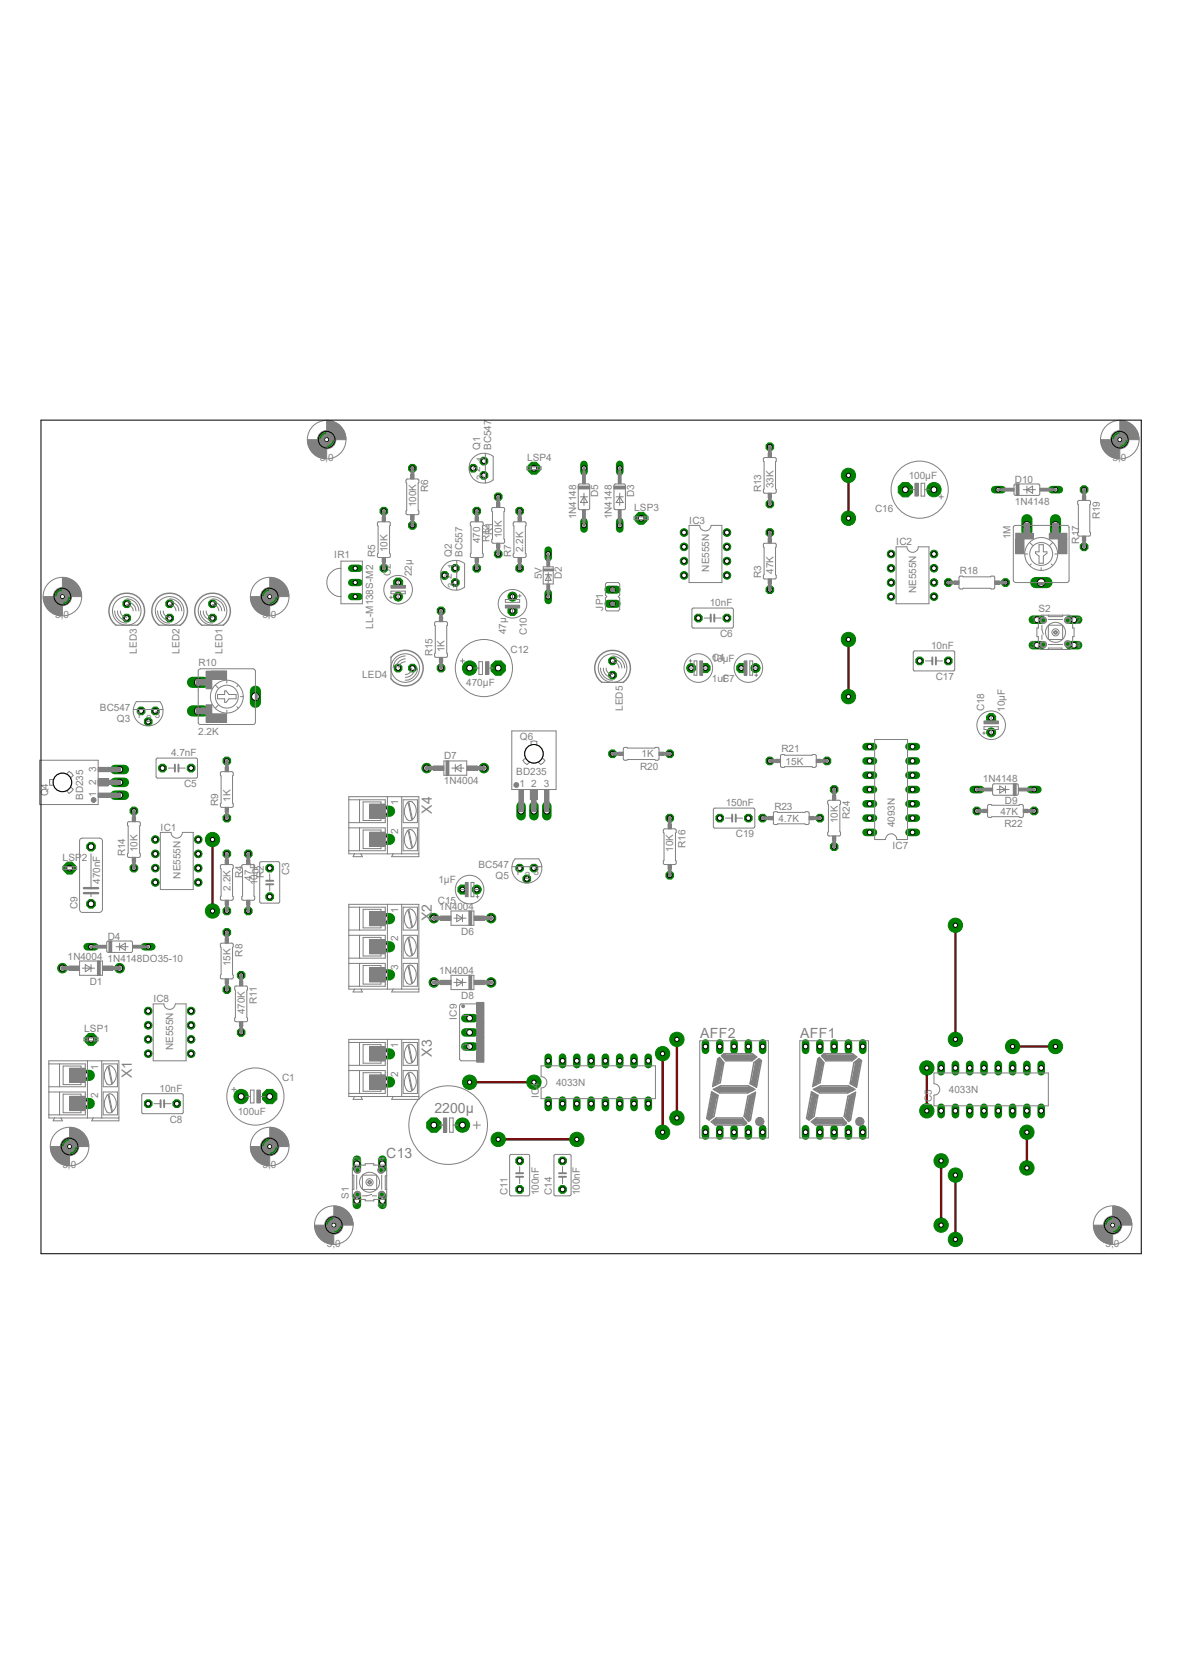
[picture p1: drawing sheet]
<svg xmlns="http://www.w3.org/2000/svg" width="210mm" height="297mm" viewBox="0 0 210 297" stroke-linecap="round" stroke-linejoin="round" font-family="sans-serif">
<defs><g id="words">
<g font-size="2.5" fill="#808080">
<text x="76.7" y="144.7" transform="rotate(-90 76.7 144.7)">X4</text>
<text x="76.7" y="163.8" transform="rotate(-90 76.7 163.8)">X2</text>
<text x="124.4" y="184.5">AFF2</text>
<text x="142.2" y="184.5">AFF1</text>
<text x="23.4" y="191.6" transform="rotate(-90 23.4 191.6)">X1</text>
<text x="76.7" y="187.9" transform="rotate(-90 76.7 187.9)">X3</text>
<text x="77.2" y="197.8">2200µ</text>
<text x="68.6" y="205.9">C13</text>
</g>
<g font-size="1.8" fill="#808080">
<text x="56.8" y="82">3,0</text>
<text x="85.3" y="83.9" transform="rotate(-90 85.3 83.9)">2</text>
<text x="85.3" y="80" transform="rotate(-90 85.3 80)">Q1</text>
<text x="86" y="82.1" transform="rotate(-90 86 82.1)">1</text>
<text x="87.2" y="80" transform="rotate(-90 87.2 80)">BC547</text>
<text x="93.6" y="82">LSP4</text>
<text x="197.7" y="82">3,0</text>
<text x="76.1" y="87.5" transform="rotate(-90 76.1 87.5)">R6</text>
<text x="86" y="85.4" transform="rotate(-90 86 85.4)">3</text>
<text x="106.3" y="88.4" transform="rotate(-90 106.3 88.4)">D5</text>
<text x="112.6" y="88.4" transform="rotate(-90 112.6 88.4)">D3</text>
<text x="135.3" y="87.5" transform="rotate(-90 135.3 87.5)">R13</text>
<text x="137.4" y="86.7" transform="rotate(-90 137.4 86.7)">33K</text>
<text x="161.5" y="85.1">100µF</text>
<text x="180.3" y="89.7">1N4148</text>
<text x="180.3" y="85.8">D10</text>
<text x="73.9" y="90.2" transform="rotate(-90 73.9 90.2)">100K</text>
<text x="87.5" y="95.1" transform="rotate(-90 87.5 95.1)">R1</text>
<text x="89.2" y="95.6" transform="rotate(-90 89.2 95.6)">10K</text>
<text x="102.4" y="92.3" transform="rotate(-90 102.4 92.3)">1N4148</text>
<text x="108.7" y="92.3" transform="rotate(-90 108.7 92.3)">1N4148</text>
<text x="112.7" y="90.8">LSP3</text>
<text x="122.5" y="93.1">IC3</text>
<text x="155.5" y="91.1">C16</text>
<text x="179.5" y="95.9" transform="rotate(-90 179.5 95.9)">1M</text>
<text x="195.4" y="92.3" transform="rotate(-90 195.4 92.3)">R19</text>
<text x="59.4" y="99.1">IR1</text>
<text x="66.7" y="98.9" transform="rotate(-90 66.7 98.9)">R5</text>
<text x="68.8" y="98.2" transform="rotate(-90 68.8 98.2)">10K</text>
<text x="80.3" y="99.1" transform="rotate(-90 80.3 99.1)">Q2</text>
<text x="80.9" y="101.1" transform="rotate(-90 80.9 101.1)">1</text>
<text x="82.2" y="99.1" transform="rotate(-90 82.2 99.1)">BC557</text>
<text x="85.3" y="96.6" transform="rotate(-90 85.3 96.6)">470</text>
<text x="87" y="96.4" transform="rotate(-90 87 96.4)">R12</text>
<text x="90.8" y="98.9" transform="rotate(-90 90.8 98.9)">R7</text>
<text x="93" y="98.2" transform="rotate(-90 93 98.2)">2.2K</text>
<text x="126" y="101.6" transform="rotate(-90 126 101.6)">NE555N</text>
<text x="137.4" y="102" transform="rotate(-90 137.4 102)">47K</text>
<text x="159.3" y="96.9">IC2</text>
<text x="191.7" y="96.6" transform="rotate(-90 191.7 96.6)">R17</text>
<text x="69.5" y="102.4" transform="rotate(-90 69.5 102.4)">C2</text>
<text x="73.2" y="102.4" transform="rotate(-90 73.2 102.4)">22µ</text>
<text x="80.3" y="102.9" transform="rotate(-90 80.3 102.9)">2</text>
<text x="80.9" y="104.4" transform="rotate(-90 80.9 104.4)">3</text>
<text x="96.3" y="103" transform="rotate(-90 96.3 103)">5V</text>
<text x="99.8" y="103" transform="rotate(-90 99.8 103)">D2</text>
<text x="126.1" y="107.7">10nF</text>
<text x="135.3" y="102.7" transform="rotate(-90 135.3 102.7)">R3</text>
<text x="162.8" y="105.5" transform="rotate(-90 162.8 105.5)">NE555N</text>
<text x="170.6" y="102">R18</text>
<text x="9.8" y="109.9">3,0</text>
<text x="46.7" y="109.9">3,0</text>
<text x="66.3" y="111.7" transform="rotate(-90 66.3 111.7)">LL-M138S-M2</text>
<text x="89.9" y="112.7" transform="rotate(-90 89.9 112.7)">47µ</text>
<text x="93.6" y="112.9" transform="rotate(-90 93.6 112.9)">C10</text>
<text x="107.2" y="108.5" transform="rotate(-90 107.2 108.5)">JP1</text>
<text x="127.9" y="113.3">C6</text>
<text x="183.2" y="110.7">1</text>
<text x="184.5" y="108.7">S2</text>
<text x="191.1" y="110.9">2</text>
<text x="24.3" y="116.2" transform="rotate(-90 24.3 116.2)">LED3</text>
<text x="31.9" y="116.2" transform="rotate(-90 31.9 116.2)">LED2</text>
<text x="35.3" y="118.4">R10</text>
<text x="39.5" y="116.2" transform="rotate(-90 39.5 116.2)">LED1</text>
<text x="76.8" y="116.7" transform="rotate(-90 76.8 116.7)">R15</text>
<text x="79" y="116" transform="rotate(-90 79 116)">1K</text>
<text x="90.7" y="116">C12</text>
<text x="126.4" y="117.6">10µF</text>
<text x="126.5" y="117.5">C4</text>
<text x="165.4" y="115.3">10nF</text>
<text x="183" y="115.2">3</text>
<text x="191.1" y="115.2">4</text>
<text x="64.3" y="120.6">LED4</text>
<text x="82.8" y="122">470µF</text>
<text x="126.5" y="121.2">1uF</text>
<text x="128.3" y="121.3">C7</text>
<text x="166.3" y="120.9">C17</text>
<text x="17.7" y="126.4">BC547</text>
<text x="20.8" y="128.3">Q3</text>
<text x="24.2" y="127.6">1</text>
<text x="26" y="128.3">2</text>
<text x="27.5" y="127.6">3</text>
<text x="35.2" y="130.6">2.2K</text>
<text x="92.4" y="131.4">Q6</text>
<text x="110.7" y="126.4" transform="rotate(-90 110.7 126.4)">LED5</text>
<text x="174.8" y="126.5" transform="rotate(-90 174.8 126.5)">C18</text>
<text x="178.5" y="126.5" transform="rotate(-90 178.5 126.5)">10µF</text>
<text x="17.1" y="137.3" transform="rotate(-90 17.1 137.3)">3</text>
<text x="30.4" y="134.4">4.7nF</text>
<text x="78.9" y="134.9">D7</text>
<text x="91.7" y="137.7">BD235</text>
<text x="113.7" y="136.8">R20</text>
<text x="114" y="134.6">1K</text>
<text x="138.9" y="133.7">R21</text>
<text x="139.6" y="135.9">15K</text>
<text x="8.6" y="141.6" transform="rotate(-90 8.6 141.6)">Q4</text>
<text x="14.8" y="142.2" transform="rotate(-90 14.8 142.2)">BD235</text>
<text x="17.1" y="141.6" transform="rotate(-90 17.1 141.6)">1 2</text>
<text x="32.7" y="140">C5</text>
<text x="38.8" y="143.3" transform="rotate(-90 38.8 143.3)">R9</text>
<text x="40.9" y="142.6" transform="rotate(-90 40.9 142.6)">1K</text>
<text x="70.7" y="143.2" transform="rotate(-90 70.7 143.2)">1</text>
<text x="78.9" y="139.3">1N4004</text>
<text x="92.3" y="140">1 2</text>
<text x="96.6" y="140">3</text>
<text x="128.9" y="143.3">150nF</text>
<text x="137.6" y="143.9">R23</text>
<text x="174.6" y="138.9">1N4148</text>
<text x="178.6" y="142.9">D9</text>
<text x="28.5" y="147.7">IC1</text>
<text x="70.7" y="148.3" transform="rotate(-90 70.7 148.3)">2</text>
<text x="130.8" y="148.8">C19</text>
<text x="138.3" y="146.1">4.7K</text>
<text x="148.8" y="146.3" transform="rotate(-90 148.8 146.3)">10K</text>
<text x="151" y="145.6" transform="rotate(-90 151 145.6)">R24</text>
<text x="159" y="147.1" transform="rotate(-90 159 147.1)">4093N</text>
<text x="177.8" y="144.8">47K</text>
<text x="178.5" y="146.9">R22</text>
<text x="11.1" y="153">LSP2</text>
<text x="22.3" y="152.2" transform="rotate(-90 22.3 152.2)">R14</text>
<text x="24.4" y="151.5" transform="rotate(-90 24.4 151.5)">10K</text>
<text x="51.4" y="155.5" transform="rotate(-90 51.4 155.5)">C3</text>
<text x="85" y="154.3">BC547</text>
<text x="91.5" y="155.6">1</text>
<text x="94.8" y="155.6">3</text>
<text x="119.6" y="151.4" transform="rotate(-90 119.6 151.4)">10K</text>
<text x="121.8" y="150.7" transform="rotate(-90 121.8 150.7)">R16</text>
<text x="158.6" y="150.9">IC7</text>
<text x="13.8" y="161.6" transform="rotate(-90 13.8 161.6)">C9</text>
<text x="17.8" y="157.1" transform="rotate(-90 17.8 157.1)">470nF</text>
<text x="32" y="156.2" transform="rotate(-90 32 156.2)">NE555N</text>
<text x="40.9" y="158.3" transform="rotate(-90 40.9 158.3)">2.2K</text>
<text x="43.1" y="156" transform="rotate(-90 43.1 156)">R4</text>
<text x="44.7" y="156.6" transform="rotate(-90 44.7 156.6)">47</text>
<text x="45.8" y="157.4" transform="rotate(-90 45.8 157.4)">10nF</text>
<text x="46.9" y="156" transform="rotate(-90 46.9 156)">R2</text>
<text x="77.8" y="160.7">C15</text>
<text x="77.9" y="157">1µF</text>
<text x="78" y="161.7">1N4004</text>
<text x="88.1" y="156.2">Q5</text>
<text x="93.3" y="156.2">2</text>
<text x="19.1" y="167">D4</text>
<text x="70.7" y="167.3" transform="rotate(-90 70.7 167.3)">2</text>
<text x="70.7" y="162.3" transform="rotate(-90 70.7 162.3)">1</text>
<text x="82" y="166.1">D6</text>
<text x="12" y="170.6">1N4004</text>
<text x="19.1" y="170.9">1N4148DO35-10</text>
<text x="40.9" y="171.7" transform="rotate(-90 40.9 171.7)">15K</text>
<text x="43.1" y="170" transform="rotate(-90 43.1 170)">R8</text>
<text x="70.7" y="172.4" transform="rotate(-90 70.7 172.4)">3</text>
<text x="78" y="173.1">1N4004</text>
<text x="16" y="175">D1</text>
<text x="27.3" y="178.2">IC8</text>
<text x="45.6" y="178.5" transform="rotate(-90 45.6 178.5)">R11</text>
<text x="82" y="177.5">D8</text>
<text x="14.9" y="183.5">LSP1</text>
<text x="43.5" y="180.3" transform="rotate(-90 43.5 180.3)">470K</text>
<text x="81.2" y="181.2" transform="rotate(-90 81.2 181.2)">IC9</text>
<text x="83.4" y="183.5" transform="rotate(-90 83.4 183.5)">-</text>
<text x="83.4" y="180.8" transform="rotate(-90 83.4 180.8)">I</text>
<text x="17.4" y="190.1" transform="rotate(-90 17.4 190.1)">1</text>
<text x="30.8" y="186.7" transform="rotate(-90 30.8 186.7)">NE555N</text>
<text x="70.7" y="191.4" transform="rotate(-90 70.7 191.4)">2</text>
<text x="70.7" y="186.3" transform="rotate(-90 70.7 186.3)">1</text>
<text x="83.4" y="186.8" transform="rotate(-90 83.4 186.8)">O</text>
<text x="17.4" y="195.2" transform="rotate(-90 17.4 195.2)">2</text>
<text x="28.4" y="194">10nF</text>
<text x="50.1" y="192.2">C1</text>
<text x="95.8" y="195.2" transform="rotate(-90 95.8 195.2)">IC4</text>
<text x="98.8" y="193">4033N</text>
<text x="165.6" y="196.5" transform="rotate(-90 165.6 196.5)">IC5</text>
<text x="168.6" y="194.3">4033N</text>
<text x="30.2" y="199.6">C8</text>
<text x="42.2" y="198.2">100uF</text>
<text x="11.1" y="207.6">3,0</text>
<text x="46.7" y="207.6">3,0</text>
<text x="64.1" y="206.6" transform="rotate(-90 64.1 206.6)">2</text>
<text x="68.5" y="206.6" transform="rotate(-90 68.5 206.6)">4</text>
<text x="62" y="213.2" transform="rotate(-90 62 213.2)">S1</text>
<text x="64" y="214.5" transform="rotate(-90 64 214.5)">1</text>
<text x="68.5" y="214.7" transform="rotate(-90 68.5 214.7)">3</text>
<text x="90.2" y="212.4" transform="rotate(-90 90.2 212.4)">C11</text>
<text x="95.8" y="212.4" transform="rotate(-90 95.8 212.4)">100nF</text>
<text x="98" y="212.4" transform="rotate(-90 98 212.4)">C14</text>
<text x="103" y="212.4" transform="rotate(-90 103 212.4)">100nF</text>
<text x="58.1" y="221.6">3,0</text>
<text x="196.4" y="221.6">3,0</text>
</g>
</g></defs>
<g fill="none" stroke="#800000" stroke-width=".42">
<path d="M150.7 84.5v7.6M150.7 113.7v10.1M37.8 149.2v12.7M169.8 164.5v20.2M83.4 192.4h11.5M117.7 187.3v14M120.3 184.7v14M164.7 189.8v7.6M179.9 186h7.6M88.5 202.5h14M167.2 206.3v11.5M169.8 208.9v11.4"/>
<path d="M182.5 201.3v6.3"/>
</g>
<path d="M143.1 200.6v1.3" fill="none" stroke="#008000" stroke-width="1.4"/>
<circle cx="143.1" cy="201.3" r=".43" fill="#fff"/>
<circle cx="143.1" cy="201.3" r=".43" fill="none" stroke="#000" stroke-width=".18"/>
<path d="M145.7 200.6v1.3" fill="none" stroke="#008000" stroke-width="1.4"/>
<circle cx="145.7" cy="201.3" r=".43" fill="#fff"/>
<circle cx="145.7" cy="201.3" r=".43" fill="none" stroke="#000" stroke-width=".18"/>
<path d="M148.2 200.6v1.3" fill="none" stroke="#008000" stroke-width="1.4"/>
<circle cx="148.2" cy="201.3" r=".43" fill="#fff"/>
<circle cx="148.2" cy="201.3" r=".43" fill="none" stroke="#000" stroke-width=".18"/>
<path d="M150.7 200.6v1.3" fill="none" stroke="#008000" stroke-width="1.4"/>
<circle cx="150.7" cy="201.3" r=".43" fill="#fff"/>
<circle cx="150.7" cy="201.3" r=".43" fill="none" stroke="#000" stroke-width=".18"/>
<path d="M153.3 200.6v1.3" fill="none" stroke="#008000" stroke-width="1.4"/>
<circle cx="153.3" cy="201.3" r=".43" fill="#fff"/>
<circle cx="153.3" cy="201.3" r=".43" fill="none" stroke="#000" stroke-width=".18"/>
<path d="M153.3 185.4v1.3" fill="none" stroke="#008000" stroke-width="1.4"/>
<circle cx="153.3" cy="186" r=".43" fill="#fff"/>
<circle cx="153.3" cy="186" r=".43" fill="none" stroke="#000" stroke-width=".18"/>
<path d="M150.7 185.4v1.3" fill="none" stroke="#008000" stroke-width="1.4"/>
<circle cx="150.7" cy="186" r=".43" fill="#fff"/>
<circle cx="150.7" cy="186" r=".43" fill="none" stroke="#000" stroke-width=".18"/>
<path d="M148.2 185.4v1.3" fill="none" stroke="#008000" stroke-width="1.4"/>
<circle cx="148.2" cy="186" r=".43" fill="#fff"/>
<circle cx="148.2" cy="186" r=".43" fill="none" stroke="#000" stroke-width=".18"/>
<path d="M145.7 185.4v1.3" fill="none" stroke="#008000" stroke-width="1.4"/>
<circle cx="145.7" cy="186" r=".43" fill="#fff"/>
<circle cx="145.7" cy="186" r=".43" fill="none" stroke="#000" stroke-width=".18"/>
<path d="M143.1 185.4v1.3" fill="none" stroke="#008000" stroke-width="1.4"/>
<circle cx="143.1" cy="186" r=".43" fill="#fff"/>
<circle cx="143.1" cy="186" r=".43" fill="none" stroke="#000" stroke-width=".18"/>
<path d="M125.3 200.6v1.3" fill="none" stroke="#008000" stroke-width="1.4"/>
<circle cx="125.3" cy="201.3" r=".43" fill="#fff"/>
<circle cx="125.3" cy="201.3" r=".43" fill="none" stroke="#000" stroke-width=".18"/>
<path d="M127.9 200.6v1.3" fill="none" stroke="#008000" stroke-width="1.4"/>
<circle cx="127.9" cy="201.3" r=".43" fill="#fff"/>
<circle cx="127.9" cy="201.3" r=".43" fill="none" stroke="#000" stroke-width=".18"/>
<path d="M130.4 200.6v1.3" fill="none" stroke="#008000" stroke-width="1.4"/>
<circle cx="130.4" cy="201.3" r=".43" fill="#fff"/>
<circle cx="130.4" cy="201.3" r=".43" fill="none" stroke="#000" stroke-width=".18"/>
<path d="M133 200.6v1.3" fill="none" stroke="#008000" stroke-width="1.4"/>
<circle cx="133" cy="201.3" r=".43" fill="#fff"/>
<circle cx="133" cy="201.3" r=".43" fill="none" stroke="#000" stroke-width=".18"/>
<path d="M135.5 200.6v1.3" fill="none" stroke="#008000" stroke-width="1.4"/>
<circle cx="135.5" cy="201.3" r=".43" fill="#fff"/>
<circle cx="135.5" cy="201.3" r=".43" fill="none" stroke="#000" stroke-width=".18"/>
<path d="M135.5 185.4v1.3" fill="none" stroke="#008000" stroke-width="1.4"/>
<circle cx="135.5" cy="186" r=".43" fill="#fff"/>
<circle cx="135.5" cy="186" r=".43" fill="none" stroke="#000" stroke-width=".18"/>
<path d="M133 185.4v1.3" fill="none" stroke="#008000" stroke-width="1.4"/>
<circle cx="133" cy="186" r=".43" fill="#fff"/>
<circle cx="133" cy="186" r=".43" fill="none" stroke="#000" stroke-width=".18"/>
<path d="M130.4 185.4v1.3" fill="none" stroke="#008000" stroke-width="1.4"/>
<circle cx="130.4" cy="186" r=".43" fill="#fff"/>
<circle cx="130.4" cy="186" r=".43" fill="none" stroke="#000" stroke-width=".18"/>
<path d="M127.9 185.4v1.3" fill="none" stroke="#008000" stroke-width="1.4"/>
<circle cx="127.9" cy="186" r=".43" fill="#fff"/>
<circle cx="127.9" cy="186" r=".43" fill="none" stroke="#000" stroke-width=".18"/>
<path d="M125.3 185.4v1.3" fill="none" stroke="#008000" stroke-width="1.4"/>
<circle cx="125.3" cy="186" r=".43" fill="#fff"/>
<circle cx="125.3" cy="186" r=".43" fill="none" stroke="#000" stroke-width=".18"/>
<circle cx="42.8" cy="194.9" r="1.27" fill="#008000"/>
<circle cx="42.8" cy="194.9" r="1.27" fill="none" stroke="#008000" stroke-width=".18"/>
<circle cx="42.8" cy="194.9" r=".51" fill="#fff"/>
<circle cx="42.8" cy="194.9" r=".51" fill="none" stroke="#000" stroke-width=".18"/>
<circle cx="47.9" cy="194.9" r="1.37" fill="#008000"/>
<circle cx="47.9" cy="194.9" r="1.37" fill="none" stroke="#008000" stroke-width=".18"/>
<circle cx="47.9" cy="194.9" r=".51" fill="#fff"/>
<circle cx="47.9" cy="194.9" r=".51" fill="none" stroke="#000" stroke-width=".18"/>
<circle cx="70.7" cy="103.5" r=".87" fill="#008000"/>
<circle cx="70.7" cy="103.5" r=".87" fill="none" stroke="#008000" stroke-width=".18"/>
<circle cx="70.7" cy="103.5" r=".43" fill="#fff"/>
<circle cx="70.7" cy="103.5" r=".43" fill="none" stroke="#000" stroke-width=".18"/>
<circle cx="70.7" cy="106" r=".8" fill="#008000"/>
<circle cx="70.7" cy="106" r=".8" fill="none" stroke="#008000" stroke-width=".18"/>
<circle cx="70.7" cy="106" r=".43" fill="#fff"/>
<circle cx="70.7" cy="106" r=".43" fill="none" stroke="#000" stroke-width=".18"/>
<path d="M47.6 153.6h.6l.4 .4v.6l-.4 .4h-.6l-.4-.4v-.6z" fill-rule="evenodd" fill="#008000"/>
<path d="M47.6 153.6h.6l.4 .4v.6l-.4 .4h-.6l-.4-.4v-.6z" fill="none" stroke="#008000" stroke-width=".18"/>
<circle cx="47.9" cy="154.3" r=".43" fill="#fff"/>
<circle cx="47.9" cy="154.3" r=".43" fill="none" stroke="#000" stroke-width=".18"/>
<path d="M47.6 158.7h.6l.4 .4v.6l-.4 .4h-.6l-.4-.4v-.6z" fill-rule="evenodd" fill="#008000"/>
<path d="M47.6 158.7h.6l.4 .4v.6l-.4 .4h-.6l-.4-.4v-.6z" fill="none" stroke="#008000" stroke-width=".18"/>
<circle cx="47.9" cy="159.4" r=".43" fill="#fff"/>
<circle cx="47.9" cy="159.4" r=".43" fill="none" stroke="#000" stroke-width=".18"/>
<circle cx="125.3" cy="118.7" r=".87" fill="#008000"/>
<circle cx="125.3" cy="118.7" r=".87" fill="none" stroke="#008000" stroke-width=".18"/>
<circle cx="125.3" cy="118.7" r=".43" fill="#fff"/>
<circle cx="125.3" cy="118.7" r=".43" fill="none" stroke="#000" stroke-width=".18"/>
<circle cx="122.8" cy="118.7" r=".8" fill="#008000"/>
<circle cx="122.8" cy="118.7" r=".8" fill="none" stroke="#008000" stroke-width=".18"/>
<circle cx="122.8" cy="118.7" r=".43" fill="#fff"/>
<circle cx="122.8" cy="118.7" r=".43" fill="none" stroke="#000" stroke-width=".18"/>
<path d="M33.7 135.8h.5l.4 .4v.6l-.4 .4h-.5l-.4-.4v-.6z" fill-rule="evenodd" fill="#008000"/>
<path d="M33.7 135.8h.5l.4 .4v.6l-.4 .4h-.5l-.4-.4v-.6z" fill="none" stroke="#008000" stroke-width=".18"/>
<circle cx="33.9" cy="136.5" r=".43" fill="#fff"/>
<circle cx="33.9" cy="136.5" r=".43" fill="none" stroke="#000" stroke-width=".18"/>
<path d="M28.6 135.8h.6l.3 .4v.6l-.3 .4h-.6l-.4-.4v-.6z" fill-rule="evenodd" fill="#008000"/>
<path d="M28.6 135.8h.6l.3 .4v.6l-.3 .4h-.6l-.4-.4v-.6z" fill="none" stroke="#008000" stroke-width=".18"/>
<circle cx="28.9" cy="136.5" r=".43" fill="#fff"/>
<circle cx="28.9" cy="136.5" r=".43" fill="none" stroke="#000" stroke-width=".18"/>
<path d="M128.9 109.2h.6l.3 .4v.6l-.3 .3h-.6l-.4-.3v-.6z" fill-rule="evenodd" fill="#008000"/>
<path d="M128.9 109.2h.6l.3 .4v.6l-.3 .3h-.6l-.4-.3v-.6z" fill="none" stroke="#008000" stroke-width=".18"/>
<circle cx="129.2" cy="109.9" r=".43" fill="#fff"/>
<circle cx="129.2" cy="109.9" r=".43" fill="none" stroke="#000" stroke-width=".18"/>
<path d="M123.8 109.2h.6l.4 .4v.6l-.4 .3h-.6l-.4-.3v-.6z" fill-rule="evenodd" fill="#008000"/>
<path d="M123.8 109.2h.6l.4 .4v.6l-.4 .3h-.6l-.4-.3v-.6z" fill="none" stroke="#008000" stroke-width=".18"/>
<circle cx="124.1" cy="109.9" r=".43" fill="#fff"/>
<circle cx="124.1" cy="109.9" r=".43" fill="none" stroke="#000" stroke-width=".18"/>
<circle cx="131.7" cy="118.7" r=".87" fill="#008000"/>
<circle cx="131.7" cy="118.7" r=".87" fill="none" stroke="#008000" stroke-width=".18"/>
<circle cx="131.7" cy="118.7" r=".43" fill="#fff"/>
<circle cx="131.7" cy="118.7" r=".43" fill="none" stroke="#000" stroke-width=".18"/>
<circle cx="134.2" cy="118.7" r=".8" fill="#008000"/>
<circle cx="134.2" cy="118.7" r=".8" fill="none" stroke="#008000" stroke-width=".18"/>
<circle cx="134.2" cy="118.7" r=".43" fill="#fff"/>
<circle cx="134.2" cy="118.7" r=".43" fill="none" stroke="#000" stroke-width=".18"/>
<path d="M31.1 195.5h.6l.4 .4v.6l-.4 .3h-.6l-.4-.3v-.6z" fill-rule="evenodd" fill="#008000"/>
<path d="M31.1 195.5h.6l.4 .4v.6l-.4 .3h-.6l-.4-.3v-.6z" fill="none" stroke="#008000" stroke-width=".18"/>
<circle cx="31.4" cy="196.2" r=".43" fill="#fff"/>
<circle cx="31.4" cy="196.2" r=".43" fill="none" stroke="#000" stroke-width=".18"/>
<path d="M26 195.5h.6l.4 .4v.6l-.4 .3h-.6l-.3-.3v-.6z" fill-rule="evenodd" fill="#008000"/>
<path d="M26 195.5h.6l.4 .4v.6l-.4 .3h-.6l-.3-.3v-.6z" fill="none" stroke="#008000" stroke-width=".18"/>
<circle cx="26.3" cy="196.2" r=".43" fill="#fff"/>
<circle cx="26.3" cy="196.2" r=".43" fill="none" stroke="#000" stroke-width=".18"/>
<path d="M15.4 160.4l.5-.5h.6l.4 .5v.6l-.4 .4h-.6l-.5-.4z" fill-rule="evenodd" fill="#008000"/>
<path d="M15.4 160.4l.5-.5h.6l.4 .5v.6l-.4 .4h-.6l-.5-.4z" fill="none" stroke="#008000" stroke-width=".18"/>
<circle cx="16.2" cy="160.7" r=".51" fill="#fff"/>
<circle cx="16.2" cy="160.7" r=".51" fill="none" stroke="#000" stroke-width=".18"/>
<path d="M15.4 150.2l.5-.5h.6l.4 .5v.6l-.4 .5h-.6l-.5-.5z" fill-rule="evenodd" fill="#008000"/>
<path d="M15.4 150.2l.5-.5h.6l.4 .5v.6l-.4 .5h-.6l-.5-.5z" fill="none" stroke="#008000" stroke-width=".18"/>
<circle cx="16.2" cy="150.5" r=".51" fill="#fff"/>
<circle cx="16.2" cy="150.5" r=".51" fill="none" stroke="#000" stroke-width=".18"/>
<circle cx="91.1" cy="108.6" r=".87" fill="#008000"/>
<circle cx="91.1" cy="108.6" r=".87" fill="none" stroke="#008000" stroke-width=".18"/>
<circle cx="91.1" cy="108.6" r=".43" fill="#fff"/>
<circle cx="91.1" cy="108.6" r=".43" fill="none" stroke="#000" stroke-width=".18"/>
<circle cx="91.1" cy="106" r=".8" fill="#008000"/>
<circle cx="91.1" cy="106" r=".8" fill="none" stroke="#008000" stroke-width=".18"/>
<circle cx="91.1" cy="106" r=".43" fill="#fff"/>
<circle cx="91.1" cy="106" r=".43" fill="none" stroke="#000" stroke-width=".18"/>
<path d="M92 210.7h.6l.4 .4v.6l-.4 .4h-.6l-.3-.4v-.6z" fill-rule="evenodd" fill="#008000"/>
<path d="M92 210.7h.6l.4 .4v.6l-.4 .4h-.6l-.3-.4v-.6z" fill="none" stroke="#008000" stroke-width=".18"/>
<circle cx="92.3" cy="211.4" r=".43" fill="#fff"/>
<circle cx="92.3" cy="211.4" r=".43" fill="none" stroke="#000" stroke-width=".18"/>
<path d="M92 205.7h.6l.4 .3v.6l-.4 .4h-.6l-.3-.4v-.6z" fill-rule="evenodd" fill="#008000"/>
<path d="M92 205.7h.6l.4 .3v.6l-.4 .4h-.6l-.3-.4v-.6z" fill="none" stroke="#008000" stroke-width=".18"/>
<circle cx="92.3" cy="206.3" r=".43" fill="#fff"/>
<circle cx="92.3" cy="206.3" r=".43" fill="none" stroke="#000" stroke-width=".18"/>
<circle cx="83.4" cy="118.7" r="1.27" fill="#008000"/>
<circle cx="83.4" cy="118.7" r="1.27" fill="none" stroke="#008000" stroke-width=".18"/>
<circle cx="83.4" cy="118.7" r=".51" fill="#fff"/>
<circle cx="83.4" cy="118.7" r=".51" fill="none" stroke="#000" stroke-width=".18"/>
<circle cx="88.5" cy="118.7" r="1.37" fill="#008000"/>
<circle cx="88.5" cy="118.7" r="1.37" fill="none" stroke="#008000" stroke-width=".18"/>
<circle cx="88.5" cy="118.7" r=".51" fill="#fff"/>
<circle cx="88.5" cy="118.7" r=".51" fill="none" stroke="#000" stroke-width=".18"/>
<circle cx="82.2" cy="200" r="1.27" fill="#008000"/>
<circle cx="82.2" cy="200" r="1.27" fill="none" stroke="#008000" stroke-width=".18"/>
<circle cx="82.2" cy="200" r=".51" fill="#fff"/>
<circle cx="82.2" cy="200" r=".51" fill="none" stroke="#000" stroke-width=".18"/>
<circle cx="77.1" cy="200" r="1.37" fill="#008000"/>
<circle cx="77.1" cy="200" r="1.37" fill="none" stroke="#008000" stroke-width=".18"/>
<circle cx="77.1" cy="200" r=".51" fill="#fff"/>
<circle cx="77.1" cy="200" r=".51" fill="none" stroke="#000" stroke-width=".18"/>
<path d="M99.7 210.7h.5l.4 .4v.6l-.4 .4h-.5l-.4-.4v-.6z" fill-rule="evenodd" fill="#008000"/>
<path d="M99.7 210.7h.5l.4 .4v.6l-.4 .4h-.5l-.4-.4v-.6z" fill="none" stroke="#008000" stroke-width=".18"/>
<circle cx="99.9" cy="211.4" r=".43" fill="#fff"/>
<circle cx="99.9" cy="211.4" r=".43" fill="none" stroke="#000" stroke-width=".18"/>
<path d="M99.7 205.7h.5l.4 .3v.6l-.4 .4h-.5l-.4-.4v-.6z" fill-rule="evenodd" fill="#008000"/>
<path d="M99.7 205.7h.5l.4 .3v.6l-.4 .4h-.5l-.4-.4v-.6z" fill="none" stroke="#008000" stroke-width=".18"/>
<circle cx="99.9" cy="206.3" r=".43" fill="#fff"/>
<circle cx="99.9" cy="206.3" r=".43" fill="none" stroke="#000" stroke-width=".18"/>
<circle cx="82.2" cy="158.1" r=".87" fill="#008000"/>
<circle cx="82.2" cy="158.1" r=".87" fill="none" stroke="#008000" stroke-width=".18"/>
<circle cx="82.2" cy="158.1" r=".43" fill="#fff"/>
<circle cx="82.2" cy="158.1" r=".43" fill="none" stroke="#000" stroke-width=".18"/>
<circle cx="84.7" cy="158.1" r=".8" fill="#008000"/>
<circle cx="84.7" cy="158.1" r=".8" fill="none" stroke="#008000" stroke-width=".18"/>
<circle cx="84.7" cy="158.1" r=".43" fill="#fff"/>
<circle cx="84.7" cy="158.1" r=".43" fill="none" stroke="#000" stroke-width=".18"/>
<circle cx="165.9" cy="87" r="1.27" fill="#008000"/>
<circle cx="165.9" cy="87" r="1.27" fill="none" stroke="#008000" stroke-width=".18"/>
<circle cx="165.9" cy="87" r=".51" fill="#fff"/>
<circle cx="165.9" cy="87" r=".51" fill="none" stroke="#000" stroke-width=".18"/>
<circle cx="160.9" cy="87" r="1.37" fill="#008000"/>
<circle cx="160.9" cy="87" r="1.37" fill="none" stroke="#008000" stroke-width=".18"/>
<circle cx="160.9" cy="87" r=".51" fill="#fff"/>
<circle cx="160.9" cy="87" r=".51" fill="none" stroke="#000" stroke-width=".18"/>
<path d="M168.2 116.8h.6l.4 .4v.6l-.4 .4h-.6l-.4-.4v-.6z" fill-rule="evenodd" fill="#008000"/>
<path d="M168.2 116.8h.6l.4 .4v.6l-.4 .4h-.6l-.4-.4v-.6z" fill="none" stroke="#008000" stroke-width=".18"/>
<circle cx="168.5" cy="117.5" r=".43" fill="#fff"/>
<circle cx="168.5" cy="117.5" r=".43" fill="none" stroke="#000" stroke-width=".18"/>
<path d="M163.1 116.8h.6l.4 .4v.6l-.4 .4h-.6l-.4-.4v-.6z" fill-rule="evenodd" fill="#008000"/>
<path d="M163.1 116.8h.6l.4 .4v.6l-.4 .4h-.6l-.4-.4v-.6z" fill="none" stroke="#008000" stroke-width=".18"/>
<circle cx="163.4" cy="117.5" r=".43" fill="#fff"/>
<circle cx="163.4" cy="117.5" r=".43" fill="none" stroke="#000" stroke-width=".18"/>
<circle cx="176.1" cy="127.6" r=".87" fill="#008000"/>
<circle cx="176.1" cy="127.6" r=".87" fill="none" stroke="#008000" stroke-width=".18"/>
<circle cx="176.1" cy="127.6" r=".43" fill="#fff"/>
<circle cx="176.1" cy="127.6" r=".43" fill="none" stroke="#000" stroke-width=".18"/>
<circle cx="176.1" cy="130.2" r=".8" fill="#008000"/>
<circle cx="176.1" cy="130.2" r=".8" fill="none" stroke="#008000" stroke-width=".18"/>
<circle cx="176.1" cy="130.2" r=".43" fill="#fff"/>
<circle cx="176.1" cy="130.2" r=".43" fill="none" stroke="#000" stroke-width=".18"/>
<path d="M132.7 144.7h.6l.3 .4v.6l-.3 .4h-.6l-.4-.4v-.6z" fill-rule="evenodd" fill="#008000"/>
<path d="M132.7 144.7h.6l.3 .4v.6l-.3 .4h-.6l-.4-.4v-.6z" fill="none" stroke="#008000" stroke-width=".18"/>
<circle cx="133" cy="145.4" r=".43" fill="#fff"/>
<circle cx="133" cy="145.4" r=".43" fill="none" stroke="#000" stroke-width=".18"/>
<path d="M127.6 144.7h.6l.4 .4v.6l-.4 .4h-.6l-.4-.4v-.6z" fill-rule="evenodd" fill="#008000"/>
<path d="M127.6 144.7h.6l.4 .4v.6l-.4 .4h-.6l-.4-.4v-.6z" fill="none" stroke="#008000" stroke-width=".18"/>
<circle cx="127.9" cy="145.4" r=".43" fill="#fff"/>
<circle cx="127.9" cy="145.4" r=".43" fill="none" stroke="#000" stroke-width=".18"/>
<circle cx="11.1" cy="172.1" r=".85" fill="#008000"/>
<circle cx="11.1" cy="172.1" r=".85" fill="none" stroke="#008000" stroke-width=".18"/>
<circle cx="11.1" cy="172.1" r=".55" fill="#fff"/>
<circle cx="11.1" cy="172.1" r=".55" fill="none" stroke="#000" stroke-width=".18"/>
<circle cx="21.3" cy="172.1" r=".85" fill="#008000"/>
<circle cx="21.3" cy="172.1" r=".85" fill="none" stroke="#008000" stroke-width=".18"/>
<circle cx="21.3" cy="172.1" r=".55" fill="#fff"/>
<circle cx="21.3" cy="172.1" r=".55" fill="none" stroke="#000" stroke-width=".18"/>
<path d="M97.4 97.8v1.3" fill="none" stroke="#008000" stroke-width="1.4"/>
<circle cx="97.4" cy="98.5" r=".43" fill="#fff"/>
<circle cx="97.4" cy="98.5" r=".43" fill="none" stroke="#000" stroke-width=".18"/>
<path d="M97.4 105.4v1.3" fill="none" stroke="#008000" stroke-width="1.4"/>
<circle cx="97.4" cy="106" r=".43" fill="#fff"/>
<circle cx="97.4" cy="106" r=".43" fill="none" stroke="#000" stroke-width=".18"/>
<path d="M110.1 82.5v1.4" fill="none" stroke="#008000" stroke-width="1.4"/>
<circle cx="110.1" cy="83.2" r=".43" fill="#fff"/>
<circle cx="110.1" cy="83.2" r=".43" fill="none" stroke="#000" stroke-width=".18"/>
<path d="M110.1 92.7v1.3" fill="none" stroke="#008000" stroke-width="1.4"/>
<circle cx="110.1" cy="93.4" r=".43" fill="#fff"/>
<circle cx="110.1" cy="93.4" r=".43" fill="none" stroke="#000" stroke-width=".18"/>
<path d="M15.5 168.3h1.3" fill="none" stroke="#008000" stroke-width="1.4"/>
<circle cx="16.2" cy="168.3" r=".43" fill="#fff"/>
<circle cx="16.2" cy="168.3" r=".43" fill="none" stroke="#000" stroke-width=".18"/>
<path d="M25.7 168.3h1.3" fill="none" stroke="#008000" stroke-width="1.4"/>
<circle cx="26.3" cy="168.3" r=".43" fill="#fff"/>
<circle cx="26.3" cy="168.3" r=".43" fill="none" stroke="#000" stroke-width=".18"/>
<path d="M103.8 82.5v1.4" fill="none" stroke="#008000" stroke-width="1.4"/>
<circle cx="103.8" cy="83.2" r=".43" fill="#fff"/>
<circle cx="103.8" cy="83.2" r=".43" fill="none" stroke="#000" stroke-width=".18"/>
<path d="M103.8 92.7v1.3" fill="none" stroke="#008000" stroke-width="1.4"/>
<circle cx="103.8" cy="93.4" r=".43" fill="#fff"/>
<circle cx="103.8" cy="93.4" r=".43" fill="none" stroke="#000" stroke-width=".18"/>
<circle cx="77.1" cy="163.2" r=".85" fill="#008000"/>
<circle cx="77.1" cy="163.2" r=".85" fill="none" stroke="#008000" stroke-width=".18"/>
<circle cx="77.1" cy="163.2" r=".55" fill="#fff"/>
<circle cx="77.1" cy="163.2" r=".55" fill="none" stroke="#000" stroke-width=".18"/>
<circle cx="87.2" cy="163.2" r=".85" fill="#008000"/>
<circle cx="87.2" cy="163.2" r=".85" fill="none" stroke="#008000" stroke-width=".18"/>
<circle cx="87.3" cy="163.2" r=".55" fill="#fff"/>
<circle cx="87.3" cy="163.2" r=".55" fill="none" stroke="#000" stroke-width=".18"/>
<circle cx="86" cy="136.5" r=".85" fill="#008000"/>
<circle cx="86" cy="136.5" r=".85" fill="none" stroke="#008000" stroke-width=".18"/>
<circle cx="86" cy="136.5" r=".55" fill="#fff"/>
<circle cx="86" cy="136.5" r=".55" fill="none" stroke="#000" stroke-width=".18"/>
<circle cx="75.8" cy="136.5" r=".85" fill="#008000"/>
<circle cx="75.8" cy="136.5" r=".85" fill="none" stroke="#008000" stroke-width=".18"/>
<circle cx="75.8" cy="136.5" r=".55" fill="#fff"/>
<circle cx="75.8" cy="136.5" r=".55" fill="none" stroke="#000" stroke-width=".18"/>
<circle cx="77.1" cy="174.6" r=".85" fill="#008000"/>
<circle cx="77.1" cy="174.6" r=".85" fill="none" stroke="#008000" stroke-width=".18"/>
<circle cx="77.1" cy="174.6" r=".55" fill="#fff"/>
<circle cx="77.1" cy="174.6" r=".55" fill="none" stroke="#000" stroke-width=".18"/>
<circle cx="87.2" cy="174.6" r=".85" fill="#008000"/>
<circle cx="87.2" cy="174.6" r=".85" fill="none" stroke="#008000" stroke-width=".18"/>
<circle cx="87.3" cy="174.6" r=".55" fill="#fff"/>
<circle cx="87.3" cy="174.6" r=".55" fill="none" stroke="#000" stroke-width=".18"/>
<path d="M183.1 140.3h1.3" fill="none" stroke="#008000" stroke-width="1.4"/>
<circle cx="183.7" cy="140.3" r=".43" fill="#fff"/>
<circle cx="183.7" cy="140.3" r=".43" fill="none" stroke="#000" stroke-width=".18"/>
<path d="M172.9 140.3h1.3" fill="none" stroke="#008000" stroke-width="1.4"/>
<circle cx="173.6" cy="140.3" r=".43" fill="#fff"/>
<circle cx="173.6" cy="140.3" r=".43" fill="none" stroke="#000" stroke-width=".18"/>
<path d="M176.7 87h1.4" fill="none" stroke="#008000" stroke-width="1.4"/>
<circle cx="177.4" cy="87" r=".43" fill="#fff"/>
<circle cx="177.4" cy="87" r=".43" fill="none" stroke="#000" stroke-width=".18"/>
<path d="M186.9 87h1.3" fill="none" stroke="#008000" stroke-width="1.4"/>
<circle cx="187.5" cy="87" r=".43" fill="#fff"/>
<circle cx="187.5" cy="87" r=".43" fill="none" stroke="#000" stroke-width=".18"/>
<circle cx="27.6" cy="149.2" r=".68" fill="#008000"/>
<circle cx="27.6" cy="149.2" r=".68" fill="none" stroke="#008000" stroke-width=".18"/>
<circle cx="27.6" cy="149.2" r=".43" fill="#fff"/>
<circle cx="27.6" cy="149.2" r=".43" fill="none" stroke="#000" stroke-width=".18"/>
<circle cx="27.6" cy="151.8" r=".68" fill="#008000"/>
<circle cx="27.6" cy="151.8" r=".68" fill="none" stroke="#008000" stroke-width=".18"/>
<circle cx="27.6" cy="151.8" r=".43" fill="#fff"/>
<circle cx="27.6" cy="151.8" r=".43" fill="none" stroke="#000" stroke-width=".18"/>
<circle cx="35.2" cy="151.8" r=".68" fill="#008000"/>
<circle cx="35.2" cy="151.8" r=".68" fill="none" stroke="#008000" stroke-width=".18"/>
<circle cx="35.2" cy="151.8" r=".43" fill="#fff"/>
<circle cx="35.2" cy="151.8" r=".43" fill="none" stroke="#000" stroke-width=".18"/>
<circle cx="35.2" cy="149.2" r=".68" fill="#008000"/>
<circle cx="35.2" cy="149.2" r=".68" fill="none" stroke="#008000" stroke-width=".18"/>
<circle cx="35.2" cy="149.2" r=".43" fill="#fff"/>
<circle cx="35.2" cy="149.2" r=".43" fill="none" stroke="#000" stroke-width=".18"/>
<circle cx="27.6" cy="154.3" r=".68" fill="#008000"/>
<circle cx="27.6" cy="154.3" r=".68" fill="none" stroke="#008000" stroke-width=".18"/>
<circle cx="27.6" cy="154.3" r=".43" fill="#fff"/>
<circle cx="27.6" cy="154.3" r=".43" fill="none" stroke="#000" stroke-width=".18"/>
<circle cx="27.6" cy="156.8" r=".68" fill="#008000"/>
<circle cx="27.6" cy="156.8" r=".68" fill="none" stroke="#008000" stroke-width=".18"/>
<circle cx="27.6" cy="156.8" r=".43" fill="#fff"/>
<circle cx="27.6" cy="156.8" r=".43" fill="none" stroke="#000" stroke-width=".18"/>
<circle cx="35.2" cy="154.3" r=".68" fill="#008000"/>
<circle cx="35.2" cy="154.3" r=".68" fill="none" stroke="#008000" stroke-width=".18"/>
<circle cx="35.2" cy="154.3" r=".43" fill="#fff"/>
<circle cx="35.2" cy="154.3" r=".43" fill="none" stroke="#000" stroke-width=".18"/>
<circle cx="35.2" cy="156.8" r=".68" fill="#008000"/>
<circle cx="35.2" cy="156.8" r=".68" fill="none" stroke="#008000" stroke-width=".18"/>
<circle cx="35.2" cy="156.8" r=".43" fill="#fff"/>
<circle cx="35.2" cy="156.8" r=".43" fill="none" stroke="#000" stroke-width=".18"/>
<circle cx="158.3" cy="98.5" r=".68" fill="#008000"/>
<circle cx="158.3" cy="98.5" r=".68" fill="none" stroke="#008000" stroke-width=".18"/>
<circle cx="158.3" cy="98.5" r=".43" fill="#fff"/>
<circle cx="158.3" cy="98.5" r=".43" fill="none" stroke="#000" stroke-width=".18"/>
<circle cx="158.3" cy="101" r=".68" fill="#008000"/>
<circle cx="158.3" cy="101" r=".68" fill="none" stroke="#008000" stroke-width=".18"/>
<circle cx="158.3" cy="101" r=".43" fill="#fff"/>
<circle cx="158.3" cy="101" r=".43" fill="none" stroke="#000" stroke-width=".18"/>
<circle cx="165.9" cy="101" r=".68" fill="#008000"/>
<circle cx="165.9" cy="101" r=".68" fill="none" stroke="#008000" stroke-width=".18"/>
<circle cx="165.9" cy="101" r=".43" fill="#fff"/>
<circle cx="165.9" cy="101" r=".43" fill="none" stroke="#000" stroke-width=".18"/>
<circle cx="165.9" cy="98.5" r=".68" fill="#008000"/>
<circle cx="165.9" cy="98.5" r=".68" fill="none" stroke="#008000" stroke-width=".18"/>
<circle cx="165.9" cy="98.5" r=".43" fill="#fff"/>
<circle cx="165.9" cy="98.5" r=".43" fill="none" stroke="#000" stroke-width=".18"/>
<circle cx="158.3" cy="103.5" r=".68" fill="#008000"/>
<circle cx="158.3" cy="103.5" r=".68" fill="none" stroke="#008000" stroke-width=".18"/>
<circle cx="158.3" cy="103.5" r=".43" fill="#fff"/>
<circle cx="158.3" cy="103.5" r=".43" fill="none" stroke="#000" stroke-width=".18"/>
<circle cx="158.3" cy="106" r=".68" fill="#008000"/>
<circle cx="158.3" cy="106" r=".68" fill="none" stroke="#008000" stroke-width=".18"/>
<circle cx="158.3" cy="106" r=".43" fill="#fff"/>
<circle cx="158.3" cy="106" r=".43" fill="none" stroke="#000" stroke-width=".18"/>
<circle cx="165.9" cy="103.5" r=".68" fill="#008000"/>
<circle cx="165.9" cy="103.5" r=".68" fill="none" stroke="#008000" stroke-width=".18"/>
<circle cx="165.9" cy="103.5" r=".43" fill="#fff"/>
<circle cx="165.9" cy="103.5" r=".43" fill="none" stroke="#000" stroke-width=".18"/>
<circle cx="165.9" cy="106" r=".68" fill="#008000"/>
<circle cx="165.9" cy="106" r=".68" fill="none" stroke="#008000" stroke-width=".18"/>
<circle cx="165.9" cy="106" r=".43" fill="#fff"/>
<circle cx="165.9" cy="106" r=".43" fill="none" stroke="#000" stroke-width=".18"/>
<circle cx="121.5" cy="94.7" r=".68" fill="#008000"/>
<circle cx="121.5" cy="94.7" r=".68" fill="none" stroke="#008000" stroke-width=".18"/>
<circle cx="121.5" cy="94.7" r=".43" fill="#fff"/>
<circle cx="121.5" cy="94.7" r=".43" fill="none" stroke="#000" stroke-width=".18"/>
<circle cx="121.5" cy="97.2" r=".68" fill="#008000"/>
<circle cx="121.5" cy="97.2" r=".68" fill="none" stroke="#008000" stroke-width=".18"/>
<circle cx="121.5" cy="97.2" r=".43" fill="#fff"/>
<circle cx="121.5" cy="97.2" r=".43" fill="none" stroke="#000" stroke-width=".18"/>
<circle cx="129.2" cy="97.2" r=".68" fill="#008000"/>
<circle cx="129.2" cy="97.2" r=".68" fill="none" stroke="#008000" stroke-width=".18"/>
<circle cx="129.2" cy="97.2" r=".43" fill="#fff"/>
<circle cx="129.2" cy="97.2" r=".43" fill="none" stroke="#000" stroke-width=".18"/>
<circle cx="129.2" cy="94.7" r=".68" fill="#008000"/>
<circle cx="129.2" cy="94.7" r=".68" fill="none" stroke="#008000" stroke-width=".18"/>
<circle cx="129.2" cy="94.7" r=".43" fill="#fff"/>
<circle cx="129.2" cy="94.7" r=".43" fill="none" stroke="#000" stroke-width=".18"/>
<circle cx="121.5" cy="99.7" r=".68" fill="#008000"/>
<circle cx="121.5" cy="99.7" r=".68" fill="none" stroke="#008000" stroke-width=".18"/>
<circle cx="121.5" cy="99.7" r=".43" fill="#fff"/>
<circle cx="121.5" cy="99.7" r=".43" fill="none" stroke="#000" stroke-width=".18"/>
<circle cx="121.5" cy="102.3" r=".68" fill="#008000"/>
<circle cx="121.5" cy="102.3" r=".68" fill="none" stroke="#008000" stroke-width=".18"/>
<circle cx="121.5" cy="102.3" r=".43" fill="#fff"/>
<circle cx="121.5" cy="102.3" r=".43" fill="none" stroke="#000" stroke-width=".18"/>
<circle cx="129.2" cy="99.7" r=".68" fill="#008000"/>
<circle cx="129.2" cy="99.7" r=".68" fill="none" stroke="#008000" stroke-width=".18"/>
<circle cx="129.2" cy="99.7" r=".43" fill="#fff"/>
<circle cx="129.2" cy="99.7" r=".43" fill="none" stroke="#000" stroke-width=".18"/>
<circle cx="129.2" cy="102.3" r=".68" fill="#008000"/>
<circle cx="129.2" cy="102.3" r=".68" fill="none" stroke="#008000" stroke-width=".18"/>
<circle cx="129.2" cy="102.3" r=".43" fill="#fff"/>
<circle cx="129.2" cy="102.3" r=".43" fill="none" stroke="#000" stroke-width=".18"/>
<path d="M97.4 195.5v1.3" fill="none" stroke="#008000" stroke-width="1.4"/>
<circle cx="97.4" cy="196.2" r=".43" fill="#fff"/>
<circle cx="97.4" cy="196.2" r=".43" fill="none" stroke="#000" stroke-width=".18"/>
<path d="M99.9 195.5v1.3" fill="none" stroke="#008000" stroke-width="1.4"/>
<circle cx="99.9" cy="196.2" r=".43" fill="#fff"/>
<circle cx="99.9" cy="196.2" r=".43" fill="none" stroke="#000" stroke-width=".18"/>
<path d="M112.6 195.5v1.3" fill="none" stroke="#008000" stroke-width="1.4"/>
<circle cx="112.6" cy="196.2" r=".43" fill="#fff"/>
<circle cx="112.6" cy="196.2" r=".43" fill="none" stroke="#000" stroke-width=".18"/>
<path d="M115.2 195.5v1.3" fill="none" stroke="#008000" stroke-width="1.4"/>
<circle cx="115.2" cy="196.2" r=".43" fill="#fff"/>
<circle cx="115.2" cy="196.2" r=".43" fill="none" stroke="#000" stroke-width=".18"/>
<path d="M102.5 195.5v1.3" fill="none" stroke="#008000" stroke-width="1.4"/>
<circle cx="102.5" cy="196.2" r=".43" fill="#fff"/>
<circle cx="102.5" cy="196.2" r=".43" fill="none" stroke="#000" stroke-width=".18"/>
<path d="M105 195.5v1.3" fill="none" stroke="#008000" stroke-width="1.4"/>
<circle cx="105" cy="196.2" r=".43" fill="#fff"/>
<circle cx="105" cy="196.2" r=".43" fill="none" stroke="#000" stroke-width=".18"/>
<path d="M110.1 195.5v1.3" fill="none" stroke="#008000" stroke-width="1.4"/>
<circle cx="110.1" cy="196.2" r=".43" fill="#fff"/>
<circle cx="110.1" cy="196.2" r=".43" fill="none" stroke="#000" stroke-width=".18"/>
<path d="M107.6 195.5v1.3" fill="none" stroke="#008000" stroke-width="1.4"/>
<circle cx="107.6" cy="196.2" r=".43" fill="#fff"/>
<circle cx="107.6" cy="196.2" r=".43" fill="none" stroke="#000" stroke-width=".18"/>
<path d="M115.2 187.9v1.3" fill="none" stroke="#008000" stroke-width="1.4"/>
<circle cx="115.2" cy="188.6" r=".43" fill="#fff"/>
<circle cx="115.2" cy="188.6" r=".43" fill="none" stroke="#000" stroke-width=".18"/>
<path d="M112.6 187.9v1.3" fill="none" stroke="#008000" stroke-width="1.4"/>
<circle cx="112.6" cy="188.6" r=".43" fill="#fff"/>
<circle cx="112.6" cy="188.6" r=".43" fill="none" stroke="#000" stroke-width=".18"/>
<path d="M110.1 187.9v1.3" fill="none" stroke="#008000" stroke-width="1.4"/>
<circle cx="110.1" cy="188.6" r=".43" fill="#fff"/>
<circle cx="110.1" cy="188.6" r=".43" fill="none" stroke="#000" stroke-width=".18"/>
<path d="M107.6 187.9v1.3" fill="none" stroke="#008000" stroke-width="1.4"/>
<circle cx="107.6" cy="188.6" r=".43" fill="#fff"/>
<circle cx="107.6" cy="188.6" r=".43" fill="none" stroke="#000" stroke-width=".18"/>
<path d="M105 187.9v1.3" fill="none" stroke="#008000" stroke-width="1.4"/>
<circle cx="105" cy="188.6" r=".43" fill="#fff"/>
<circle cx="105" cy="188.6" r=".43" fill="none" stroke="#000" stroke-width=".18"/>
<path d="M102.5 187.9v1.3" fill="none" stroke="#008000" stroke-width="1.4"/>
<circle cx="102.5" cy="188.6" r=".43" fill="#fff"/>
<circle cx="102.5" cy="188.6" r=".43" fill="none" stroke="#000" stroke-width=".18"/>
<path d="M99.9 187.9v1.3" fill="none" stroke="#008000" stroke-width="1.4"/>
<circle cx="99.9" cy="188.6" r=".43" fill="#fff"/>
<circle cx="99.9" cy="188.6" r=".43" fill="none" stroke="#000" stroke-width=".18"/>
<path d="M97.4 187.9v1.3" fill="none" stroke="#008000" stroke-width="1.4"/>
<circle cx="97.4" cy="188.6" r=".43" fill="#fff"/>
<circle cx="97.4" cy="188.6" r=".43" fill="none" stroke="#000" stroke-width=".18"/>
<path d="M167.2 196.8v1.3" fill="none" stroke="#008000" stroke-width="1.4"/>
<circle cx="167.2" cy="197.4" r=".43" fill="#fff"/>
<circle cx="167.2" cy="197.4" r=".43" fill="none" stroke="#000" stroke-width=".18"/>
<path d="M169.8 196.8v1.3" fill="none" stroke="#008000" stroke-width="1.4"/>
<circle cx="169.8" cy="197.4" r=".43" fill="#fff"/>
<circle cx="169.8" cy="197.4" r=".43" fill="none" stroke="#000" stroke-width=".18"/>
<path d="M182.5 196.8v1.3" fill="none" stroke="#008000" stroke-width="1.4"/>
<circle cx="182.5" cy="197.4" r=".43" fill="#fff"/>
<circle cx="182.5" cy="197.4" r=".43" fill="none" stroke="#000" stroke-width=".18"/>
<path d="M185 196.8v1.3" fill="none" stroke="#008000" stroke-width="1.4"/>
<circle cx="185" cy="197.4" r=".43" fill="#fff"/>
<circle cx="185" cy="197.4" r=".43" fill="none" stroke="#000" stroke-width=".18"/>
<path d="M172.3 196.8v1.3" fill="none" stroke="#008000" stroke-width="1.4"/>
<circle cx="172.3" cy="197.4" r=".43" fill="#fff"/>
<circle cx="172.3" cy="197.4" r=".43" fill="none" stroke="#000" stroke-width=".18"/>
<path d="M174.8 196.8v1.3" fill="none" stroke="#008000" stroke-width="1.4"/>
<circle cx="174.8" cy="197.4" r=".43" fill="#fff"/>
<circle cx="174.8" cy="197.4" r=".43" fill="none" stroke="#000" stroke-width=".18"/>
<path d="M179.9 196.8v1.3" fill="none" stroke="#008000" stroke-width="1.4"/>
<circle cx="179.9" cy="197.4" r=".43" fill="#fff"/>
<circle cx="179.9" cy="197.4" r=".43" fill="none" stroke="#000" stroke-width=".18"/>
<path d="M177.4 196.8v1.3" fill="none" stroke="#008000" stroke-width="1.4"/>
<circle cx="177.4" cy="197.4" r=".43" fill="#fff"/>
<circle cx="177.4" cy="197.4" r=".43" fill="none" stroke="#000" stroke-width=".18"/>
<path d="M185 189.2v1.3" fill="none" stroke="#008000" stroke-width="1.4"/>
<circle cx="185" cy="189.8" r=".43" fill="#fff"/>
<circle cx="185" cy="189.8" r=".43" fill="none" stroke="#000" stroke-width=".18"/>
<path d="M182.5 189.2v1.3" fill="none" stroke="#008000" stroke-width="1.4"/>
<circle cx="182.5" cy="189.8" r=".43" fill="#fff"/>
<circle cx="182.5" cy="189.8" r=".43" fill="none" stroke="#000" stroke-width=".18"/>
<path d="M179.9 189.2v1.3" fill="none" stroke="#008000" stroke-width="1.4"/>
<circle cx="179.9" cy="189.8" r=".43" fill="#fff"/>
<circle cx="179.9" cy="189.8" r=".43" fill="none" stroke="#000" stroke-width=".18"/>
<path d="M177.4 189.2v1.3" fill="none" stroke="#008000" stroke-width="1.4"/>
<circle cx="177.4" cy="189.8" r=".43" fill="#fff"/>
<circle cx="177.4" cy="189.8" r=".43" fill="none" stroke="#000" stroke-width=".18"/>
<path d="M174.8 189.2v1.3" fill="none" stroke="#008000" stroke-width="1.4"/>
<circle cx="174.8" cy="189.8" r=".43" fill="#fff"/>
<circle cx="174.8" cy="189.8" r=".43" fill="none" stroke="#000" stroke-width=".18"/>
<path d="M172.3 189.2v1.3" fill="none" stroke="#008000" stroke-width="1.4"/>
<circle cx="172.3" cy="189.8" r=".43" fill="#fff"/>
<circle cx="172.3" cy="189.8" r=".43" fill="none" stroke="#000" stroke-width=".18"/>
<path d="M169.8 189.2v1.3" fill="none" stroke="#008000" stroke-width="1.4"/>
<circle cx="169.8" cy="189.8" r=".43" fill="#fff"/>
<circle cx="169.8" cy="189.8" r=".43" fill="none" stroke="#000" stroke-width=".18"/>
<path d="M167.2 189.2v1.3" fill="none" stroke="#008000" stroke-width="1.4"/>
<circle cx="167.2" cy="189.8" r=".43" fill="#fff"/>
<circle cx="167.2" cy="189.8" r=".43" fill="none" stroke="#000" stroke-width=".18"/>
<path d="M161.5 148h1.3" fill="none" stroke="#008000" stroke-width="1.4"/>
<circle cx="162.1" cy="148" r=".43" fill="#fff"/>
<circle cx="162.1" cy="148" r=".43" fill="none" stroke="#000" stroke-width=".18"/>
<path d="M161.5 145.4h1.3" fill="none" stroke="#008000" stroke-width="1.4"/>
<circle cx="162.1" cy="145.4" r=".43" fill="#fff"/>
<circle cx="162.1" cy="145.4" r=".43" fill="none" stroke="#000" stroke-width=".18"/>
<path d="M161.5 132.7h1.3" fill="none" stroke="#008000" stroke-width="1.4"/>
<circle cx="162.1" cy="132.7" r=".43" fill="#fff"/>
<circle cx="162.1" cy="132.7" r=".43" fill="none" stroke="#000" stroke-width=".18"/>
<path d="M153.9 132.7h1.3" fill="none" stroke="#008000" stroke-width="1.4"/>
<circle cx="154.5" cy="132.7" r=".43" fill="#fff"/>
<circle cx="154.5" cy="132.7" r=".43" fill="none" stroke="#000" stroke-width=".18"/>
<path d="M161.5 142.9h1.3" fill="none" stroke="#008000" stroke-width="1.4"/>
<circle cx="162.1" cy="142.9" r=".43" fill="#fff"/>
<circle cx="162.1" cy="142.9" r=".43" fill="none" stroke="#000" stroke-width=".18"/>
<path d="M161.5 140.3h1.3" fill="none" stroke="#008000" stroke-width="1.4"/>
<circle cx="162.1" cy="140.3" r=".43" fill="#fff"/>
<circle cx="162.1" cy="140.3" r=".43" fill="none" stroke="#000" stroke-width=".18"/>
<path d="M161.5 135.3h1.3" fill="none" stroke="#008000" stroke-width="1.4"/>
<circle cx="162.1" cy="135.3" r=".43" fill="#fff"/>
<circle cx="162.1" cy="135.3" r=".43" fill="none" stroke="#000" stroke-width=".18"/>
<path d="M161.5 137.8h1.3" fill="none" stroke="#008000" stroke-width="1.4"/>
<circle cx="162.1" cy="137.8" r=".43" fill="#fff"/>
<circle cx="162.1" cy="137.8" r=".43" fill="none" stroke="#000" stroke-width=".18"/>
<path d="M153.9 135.3h1.3" fill="none" stroke="#008000" stroke-width="1.4"/>
<circle cx="154.5" cy="135.3" r=".43" fill="#fff"/>
<circle cx="154.5" cy="135.3" r=".43" fill="none" stroke="#000" stroke-width=".18"/>
<path d="M153.9 137.8h1.3" fill="none" stroke="#008000" stroke-width="1.4"/>
<circle cx="154.5" cy="137.8" r=".43" fill="#fff"/>
<circle cx="154.5" cy="137.8" r=".43" fill="none" stroke="#000" stroke-width=".18"/>
<path d="M153.9 140.3h1.3" fill="none" stroke="#008000" stroke-width="1.4"/>
<circle cx="154.5" cy="140.3" r=".43" fill="#fff"/>
<circle cx="154.5" cy="140.3" r=".43" fill="none" stroke="#000" stroke-width=".18"/>
<path d="M153.9 142.9h1.3" fill="none" stroke="#008000" stroke-width="1.4"/>
<circle cx="154.5" cy="142.9" r=".43" fill="#fff"/>
<circle cx="154.5" cy="142.9" r=".43" fill="none" stroke="#000" stroke-width=".18"/>
<path d="M153.9 145.4h1.3" fill="none" stroke="#008000" stroke-width="1.4"/>
<circle cx="154.5" cy="145.4" r=".43" fill="#fff"/>
<circle cx="154.5" cy="145.4" r=".43" fill="none" stroke="#000" stroke-width=".18"/>
<path d="M153.9 148h1.3" fill="none" stroke="#008000" stroke-width="1.4"/>
<circle cx="154.5" cy="148" r=".43" fill="#fff"/>
<circle cx="154.5" cy="148" r=".43" fill="none" stroke="#000" stroke-width=".18"/>
<circle cx="26.3" cy="179.7" r=".68" fill="#008000"/>
<circle cx="26.3" cy="179.7" r=".68" fill="none" stroke="#008000" stroke-width=".18"/>
<circle cx="26.3" cy="179.7" r=".43" fill="#fff"/>
<circle cx="26.3" cy="179.7" r=".43" fill="none" stroke="#000" stroke-width=".18"/>
<circle cx="26.3" cy="182.2" r=".68" fill="#008000"/>
<circle cx="26.3" cy="182.2" r=".68" fill="none" stroke="#008000" stroke-width=".18"/>
<circle cx="26.3" cy="182.2" r=".43" fill="#fff"/>
<circle cx="26.3" cy="182.2" r=".43" fill="none" stroke="#000" stroke-width=".18"/>
<circle cx="33.9" cy="182.2" r=".68" fill="#008000"/>
<circle cx="33.9" cy="182.2" r=".68" fill="none" stroke="#008000" stroke-width=".18"/>
<circle cx="33.9" cy="182.2" r=".43" fill="#fff"/>
<circle cx="33.9" cy="182.2" r=".43" fill="none" stroke="#000" stroke-width=".18"/>
<circle cx="33.9" cy="179.7" r=".68" fill="#008000"/>
<circle cx="33.9" cy="179.7" r=".68" fill="none" stroke="#008000" stroke-width=".18"/>
<circle cx="33.9" cy="179.7" r=".43" fill="#fff"/>
<circle cx="33.9" cy="179.7" r=".43" fill="none" stroke="#000" stroke-width=".18"/>
<circle cx="26.3" cy="184.7" r=".68" fill="#008000"/>
<circle cx="26.3" cy="184.7" r=".68" fill="none" stroke="#008000" stroke-width=".18"/>
<circle cx="26.3" cy="184.7" r=".43" fill="#fff"/>
<circle cx="26.3" cy="184.7" r=".43" fill="none" stroke="#000" stroke-width=".18"/>
<circle cx="26.3" cy="187.3" r=".68" fill="#008000"/>
<circle cx="26.3" cy="187.3" r=".68" fill="none" stroke="#008000" stroke-width=".18"/>
<circle cx="26.3" cy="187.3" r=".43" fill="#fff"/>
<circle cx="26.3" cy="187.3" r=".43" fill="none" stroke="#000" stroke-width=".18"/>
<circle cx="33.9" cy="184.7" r=".68" fill="#008000"/>
<circle cx="33.9" cy="184.7" r=".68" fill="none" stroke="#008000" stroke-width=".18"/>
<circle cx="33.9" cy="184.7" r=".43" fill="#fff"/>
<circle cx="33.9" cy="184.7" r=".43" fill="none" stroke="#000" stroke-width=".18"/>
<circle cx="33.9" cy="187.3" r=".68" fill="#008000"/>
<circle cx="33.9" cy="187.3" r=".68" fill="none" stroke="#008000" stroke-width=".18"/>
<circle cx="33.9" cy="187.3" r=".43" fill="#fff"/>
<circle cx="33.9" cy="187.3" r=".43" fill="none" stroke="#000" stroke-width=".18"/>
<path d="M108.1 107.3h1.5" fill="none" stroke="#008000" stroke-width="1.4"/>
<circle cx="108.8" cy="107.3" r=".46" fill="#fff"/>
<circle cx="108.8" cy="107.3" r=".46" fill="none" stroke="#000" stroke-width=".18"/>
<path d="M108.1 104.8h1.5" fill="none" stroke="#008000" stroke-width="1.4"/>
<circle cx="108.8" cy="104.8" r=".46" fill="#fff"/>
<circle cx="108.8" cy="104.8" r=".46" fill="none" stroke="#000" stroke-width=".18"/>
<path d="M37.5 106.6h.6l.3 .4v.6l-.3 .4h-.6l-.4-.4v-.6z" fill-rule="evenodd" fill="#008000"/>
<path d="M37.5 106.6h.6l.3 .4v.6l-.3 .4h-.6l-.4-.4v-.6z" fill="none" stroke="#008000" stroke-width=".18"/>
<circle cx="37.8" cy="107.3" r=".43" fill="#fff"/>
<circle cx="37.8" cy="107.3" r=".43" fill="none" stroke="#000" stroke-width=".18"/>
<path d="M37.5 109.2h.6l.3 .4v.6l-.3 .3h-.6l-.4-.3v-.6z" fill-rule="evenodd" fill="#008000"/>
<path d="M37.5 109.2h.6l.3 .4v.6l-.3 .3h-.6l-.4-.3v-.6z" fill="none" stroke="#008000" stroke-width=".18"/>
<circle cx="37.8" cy="109.9" r=".43" fill="#fff"/>
<circle cx="37.8" cy="109.9" r=".43" fill="none" stroke="#000" stroke-width=".18"/>
<path d="M29.8 106.6h.6l.4 .4v.6l-.4 .4h-.6l-.3-.4v-.6z" fill-rule="evenodd" fill="#008000"/>
<path d="M29.8 106.6h.6l.4 .4v.6l-.4 .4h-.6l-.3-.4v-.6z" fill="none" stroke="#008000" stroke-width=".18"/>
<circle cx="30.1" cy="107.3" r=".43" fill="#fff"/>
<circle cx="30.1" cy="107.3" r=".43" fill="none" stroke="#000" stroke-width=".18"/>
<path d="M29.8 109.2h.6l.4 .4v.6l-.4 .3h-.6l-.3-.3v-.6z" fill-rule="evenodd" fill="#008000"/>
<path d="M29.8 109.2h.6l.4 .4v.6l-.4 .3h-.6l-.3-.3v-.6z" fill="none" stroke="#008000" stroke-width=".18"/>
<circle cx="30.1" cy="109.9" r=".43" fill="#fff"/>
<circle cx="30.1" cy="109.9" r=".43" fill="none" stroke="#000" stroke-width=".18"/>
<path d="M22.2 106.6h.6l.4 .4v.6l-.4 .4h-.6l-.4-.4v-.6z" fill-rule="evenodd" fill="#008000"/>
<path d="M22.2 106.6h.6l.4 .4v.6l-.4 .4h-.6l-.4-.4v-.6z" fill="none" stroke="#008000" stroke-width=".18"/>
<circle cx="22.5" cy="107.3" r=".43" fill="#fff"/>
<circle cx="22.5" cy="107.3" r=".43" fill="none" stroke="#000" stroke-width=".18"/>
<path d="M22.2 109.2h.6l.4 .4v.6l-.4 .3h-.6l-.4-.3v-.6z" fill-rule="evenodd" fill="#008000"/>
<path d="M22.2 109.2h.6l.4 .4v.6l-.4 .3h-.6l-.4-.3v-.6z" fill="none" stroke="#008000" stroke-width=".18"/>
<circle cx="22.5" cy="109.9" r=".43" fill="#fff"/>
<circle cx="22.5" cy="109.9" r=".43" fill="none" stroke="#000" stroke-width=".18"/>
<path d="M73 118.1h.6l.4 .3v.6l-.4 .4h-.6l-.4-.4v-.6z" fill-rule="evenodd" fill="#008000"/>
<path d="M73 118.1h.6l.4 .3v.6l-.4 .4h-.6l-.4-.4v-.6z" fill="none" stroke="#008000" stroke-width=".18"/>
<circle cx="73.3" cy="118.7" r=".43" fill="#fff"/>
<circle cx="73.3" cy="118.7" r=".43" fill="none" stroke="#000" stroke-width=".18"/>
<path d="M70.4 118.1h.6l.4 .3v.6l-.4 .4h-.6l-.3-.4v-.6z" fill-rule="evenodd" fill="#008000"/>
<path d="M70.4 118.1h.6l.4 .3v.6l-.4 .4h-.6l-.3-.4v-.6z" fill="none" stroke="#008000" stroke-width=".18"/>
<circle cx="70.7" cy="118.7" r=".43" fill="#fff"/>
<circle cx="70.7" cy="118.7" r=".43" fill="none" stroke="#000" stroke-width=".18"/>
<path d="M108.5 116.8h.6l.4 .4v.6l-.4 .4h-.6l-.3-.4v-.6z" fill-rule="evenodd" fill="#008000"/>
<path d="M108.5 116.8h.6l.4 .4v.6l-.4 .4h-.6l-.3-.4v-.6z" fill="none" stroke="#008000" stroke-width=".18"/>
<circle cx="108.8" cy="117.5" r=".43" fill="#fff"/>
<circle cx="108.8" cy="117.5" r=".43" fill="none" stroke="#000" stroke-width=".18"/>
<path d="M108.5 119.3h.6l.4 .4v.6l-.4 .4h-.6l-.3-.4v-.6z" fill-rule="evenodd" fill="#008000"/>
<path d="M108.5 119.3h.6l.4 .4v.6l-.4 .4h-.6l-.3-.4v-.6z" fill="none" stroke="#008000" stroke-width=".18"/>
<circle cx="108.8" cy="120" r=".43" fill="#fff"/>
<circle cx="108.8" cy="120" r=".43" fill="none" stroke="#000" stroke-width=".18"/>
<circle cx="16.2" cy="184.7" r="1.14" fill="#008000"/>
<circle cx="16.2" cy="184.7" r="1.14" fill="none" stroke="#008000" stroke-width=".18"/>
<circle cx="16.2" cy="184.7" r=".51" fill="#fff"/>
<circle cx="16.2" cy="184.7" r=".51" fill="none" stroke="#000" stroke-width=".18"/>
<circle cx="12.4" cy="154.3" r="1.14" fill="#008000"/>
<circle cx="12.4" cy="154.3" r="1.14" fill="none" stroke="#008000" stroke-width=".18"/>
<circle cx="12.4" cy="154.3" r=".51" fill="#fff"/>
<circle cx="12.4" cy="154.3" r=".51" fill="none" stroke="#000" stroke-width=".18"/>
<circle cx="113.9" cy="92.1" r="1.14" fill="#008000"/>
<circle cx="113.9" cy="92.1" r="1.14" fill="none" stroke="#008000" stroke-width=".18"/>
<circle cx="113.9" cy="92.1" r=".51" fill="#fff"/>
<circle cx="113.9" cy="92.1" r=".51" fill="none" stroke="#000" stroke-width=".18"/>
<circle cx="94.9" cy="83.2" r="1.14" fill="#008000"/>
<circle cx="94.9" cy="83.2" r="1.14" fill="none" stroke="#008000" stroke-width=".18"/>
<circle cx="94.9" cy="83.2" r=".51" fill="#fff"/>
<circle cx="94.9" cy="83.2" r=".51" fill="none" stroke="#000" stroke-width=".18"/>
<path d="M85.7 81.3h.6l.4 .4v.6l-.4 .3h-.6l-.4-.3v-.6z" fill-rule="evenodd" fill="#008000"/>
<path d="M85.7 81.3h.6l.4 .4v.6l-.4 .3h-.6l-.4-.3v-.6z" fill="none" stroke="#008000" stroke-width=".18"/>
<circle cx="86" cy="82" r=".43" fill="#fff"/>
<circle cx="86" cy="82" r=".43" fill="none" stroke="#000" stroke-width=".18"/>
<path d="M83.8 82.6h.6l.4 .3v.6l-.4 .4h-.6l-.4-.4v-.6z" fill-rule="evenodd" fill="#008000"/>
<path d="M83.8 82.6h.6l.4 .3v.6l-.4 .4h-.6l-.4-.4v-.6z" fill="none" stroke="#008000" stroke-width=".18"/>
<circle cx="84.1" cy="83.2" r=".43" fill="#fff"/>
<circle cx="84.1" cy="83.2" r=".43" fill="none" stroke="#000" stroke-width=".18"/>
<path d="M85.7 83.8h.6l.4 .4v.6l-.4 .4h-.6l-.4-.4v-.6z" fill-rule="evenodd" fill="#008000"/>
<path d="M85.7 83.8h.6l.4 .4v.6l-.4 .4h-.6l-.4-.4v-.6z" fill="none" stroke="#008000" stroke-width=".18"/>
<circle cx="86" cy="84.5" r=".43" fill="#fff"/>
<circle cx="86" cy="84.5" r=".43" fill="none" stroke="#000" stroke-width=".18"/>
<path d="M80.6 100.3h.6l.4 .4v.6l-.4 .4h-.6l-.4-.4v-.6z" fill-rule="evenodd" fill="#008000"/>
<path d="M80.6 100.3h.6l.4 .4v.6l-.4 .4h-.6l-.4-.4v-.6z" fill="none" stroke="#008000" stroke-width=".18"/>
<circle cx="80.9" cy="101" r=".43" fill="#fff"/>
<circle cx="80.9" cy="101" r=".43" fill="none" stroke="#000" stroke-width=".18"/>
<path d="M78.7 101.6h.6l.4 .4v.6l-.4 .4h-.6l-.4-.4v-.6z" fill-rule="evenodd" fill="#008000"/>
<path d="M78.7 101.6h.6l.4 .4v.6l-.4 .4h-.6l-.4-.4v-.6z" fill="none" stroke="#008000" stroke-width=".18"/>
<circle cx="79" cy="102.3" r=".43" fill="#fff"/>
<circle cx="79" cy="102.3" r=".43" fill="none" stroke="#000" stroke-width=".18"/>
<path d="M80.6 102.9h.6l.4 .4v.5l-.4 .4h-.6l-.4-.4v-.5z" fill-rule="evenodd" fill="#008000"/>
<path d="M80.6 102.9h.6l.4 .4v.5l-.4 .4h-.6l-.4-.4v-.5z" fill="none" stroke="#008000" stroke-width=".18"/>
<circle cx="80.9" cy="103.5" r=".43" fill="#fff"/>
<circle cx="80.9" cy="103.5" r=".43" fill="none" stroke="#000" stroke-width=".18"/>
<path d="M24.8 125.7h.6l.3 .4v.6l-.3 .3h-.6l-.4-.3v-.6z" fill-rule="evenodd" fill="#008000"/>
<path d="M24.8 125.7h.6l.3 .4v.6l-.3 .3h-.6l-.4-.3v-.6z" fill="none" stroke="#008000" stroke-width=".18"/>
<circle cx="25.1" cy="126.4" r=".43" fill="#fff"/>
<circle cx="25.1" cy="126.4" r=".43" fill="none" stroke="#000" stroke-width=".18"/>
<path d="M26 127.6h.6l.4 .4v.6l-.4 .3h-.6l-.3-.3v-.6z" fill-rule="evenodd" fill="#008000"/>
<path d="M26 127.6h.6l.4 .4v.6l-.4 .3h-.6l-.3-.3v-.6z" fill="none" stroke="#008000" stroke-width=".18"/>
<circle cx="26.3" cy="128.3" r=".43" fill="#fff"/>
<circle cx="26.3" cy="128.3" r=".43" fill="none" stroke="#000" stroke-width=".18"/>
<path d="M27.3 125.7h.6l.4 .4v.6l-.4 .3h-.6l-.4-.3v-.6z" fill-rule="evenodd" fill="#008000"/>
<path d="M27.3 125.7h.6l.4 .4v.6l-.4 .3h-.6l-.4-.3v-.6z" fill="none" stroke="#008000" stroke-width=".18"/>
<circle cx="27.6" cy="126.4" r=".43" fill="#fff"/>
<circle cx="27.6" cy="126.4" r=".43" fill="none" stroke="#000" stroke-width=".18"/>
<path d="M20.4 141.4h1.7" fill="none" stroke="#008000" stroke-width="1.7"/>
<circle cx="21.3" cy="141.4" r=".55" fill="#fff"/>
<circle cx="21.3" cy="141.4" r=".55" fill="none" stroke="#000" stroke-width=".18"/>
<path d="M20.4 139.1h1.7" fill="none" stroke="#008000" stroke-width="1.7"/>
<circle cx="21.3" cy="139.1" r=".55" fill="#fff"/>
<circle cx="21.3" cy="139.1" r=".55" fill="none" stroke="#000" stroke-width=".18"/>
<path d="M20.4 136.8h1.7" fill="none" stroke="#008000" stroke-width="1.7"/>
<circle cx="21.3" cy="136.8" r=".55" fill="#fff"/>
<circle cx="21.3" cy="136.8" r=".55" fill="none" stroke="#000" stroke-width=".18"/>
<path d="M92 153.6h.6l.4 .4v.6l-.4 .4h-.6l-.3-.4v-.6z" fill-rule="evenodd" fill="#008000"/>
<path d="M92 153.6h.6l.4 .4v.6l-.4 .4h-.6l-.3-.4v-.6z" fill="none" stroke="#008000" stroke-width=".18"/>
<circle cx="92.3" cy="154.3" r=".43" fill="#fff"/>
<circle cx="92.3" cy="154.3" r=".43" fill="none" stroke="#000" stroke-width=".18"/>
<path d="M93.3 155.5h.6l.4 .4v.6l-.4 .4h-.6l-.4-.4v-.6z" fill-rule="evenodd" fill="#008000"/>
<path d="M93.3 155.5h.6l.4 .4v.6l-.4 .4h-.6l-.4-.4v-.6z" fill="none" stroke="#008000" stroke-width=".18"/>
<circle cx="93.6" cy="156.2" r=".43" fill="#fff"/>
<circle cx="93.6" cy="156.2" r=".43" fill="none" stroke="#000" stroke-width=".18"/>
<path d="M94.6 153.6h.6l.3 .4v.6l-.3 .4h-.6l-.4-.4v-.6z" fill-rule="evenodd" fill="#008000"/>
<path d="M94.6 153.6h.6l.3 .4v.6l-.3 .4h-.6l-.4-.4v-.6z" fill="none" stroke="#008000" stroke-width=".18"/>
<circle cx="94.9" cy="154.3" r=".43" fill="#fff"/>
<circle cx="94.9" cy="154.3" r=".43" fill="none" stroke="#000" stroke-width=".18"/>
<path d="M92.6 143.3v1.7" fill="none" stroke="#008000" stroke-width="1.7"/>
<circle cx="92.6" cy="144.1" r=".55" fill="#fff"/>
<circle cx="92.6" cy="144.1" r=".55" fill="none" stroke="#000" stroke-width=".18"/>
<path d="M94.9 143.3v1.7" fill="none" stroke="#008000" stroke-width="1.7"/>
<circle cx="94.9" cy="144.1" r=".55" fill="#fff"/>
<circle cx="94.9" cy="144.1" r=".55" fill="none" stroke="#000" stroke-width=".18"/>
<path d="M97.2 143.3v1.7" fill="none" stroke="#008000" stroke-width="1.7"/>
<circle cx="97.2" cy="144.1" r=".55" fill="#fff"/>
<circle cx="97.2" cy="144.1" r=".55" fill="none" stroke="#000" stroke-width=".18"/>
<path d="M84.4 90.2h.6l.4 .4v.5l-.4 .4h-.6l-.4-.4v-.5z" fill-rule="evenodd" fill="#008000"/>
<path d="M84.4 90.2h.6l.4 .4v.5l-.4 .4h-.6l-.4-.4v-.5z" fill="none" stroke="#008000" stroke-width=".18"/>
<circle cx="84.7" cy="90.8" r=".43" fill="#fff"/>
<circle cx="84.7" cy="90.8" r=".43" fill="none" stroke="#000" stroke-width=".18"/>
<path d="M84.4 100.3h.6l.4 .4v.6l-.4 .4h-.6l-.4-.4v-.6z" fill-rule="evenodd" fill="#008000"/>
<path d="M84.4 100.3h.6l.4 .4v.6l-.4 .4h-.6l-.4-.4v-.6z" fill="none" stroke="#008000" stroke-width=".18"/>
<circle cx="84.7" cy="101" r=".43" fill="#fff"/>
<circle cx="84.7" cy="101" r=".43" fill="none" stroke="#000" stroke-width=".18"/>
<path d="M43.8 151.1h.6l.4 .4v.6l-.4 .3h-.6l-.4-.3v-.6z" fill-rule="evenodd" fill="#008000"/>
<path d="M43.8 151.1h.6l.4 .4v.6l-.4 .3h-.6l-.4-.3v-.6z" fill="none" stroke="#008000" stroke-width=".18"/>
<circle cx="44.1" cy="151.8" r=".43" fill="#fff"/>
<circle cx="44.1" cy="151.8" r=".43" fill="none" stroke="#000" stroke-width=".18"/>
<path d="M43.8 161.2h.6l.4 .4v.6l-.4 .4h-.6l-.4-.4v-.6z" fill-rule="evenodd" fill="#008000"/>
<path d="M43.8 161.2h.6l.4 .4v.6l-.4 .4h-.6l-.4-.4v-.6z" fill="none" stroke="#008000" stroke-width=".18"/>
<circle cx="44.1" cy="161.9" r=".43" fill="#fff"/>
<circle cx="44.1" cy="161.9" r=".43" fill="none" stroke="#000" stroke-width=".18"/>
<path d="M136.5 104.1h.6l.4 .4v.6l-.4 .4h-.6l-.4-.4v-.6z" fill-rule="evenodd" fill="#008000"/>
<path d="M136.5 104.1h.6l.4 .4v.6l-.4 .4h-.6l-.4-.4v-.6z" fill="none" stroke="#008000" stroke-width=".18"/>
<circle cx="136.8" cy="104.8" r=".43" fill="#fff"/>
<circle cx="136.8" cy="104.8" r=".43" fill="none" stroke="#000" stroke-width=".18"/>
<path d="M136.5 94h.6l.4 .4v.6l-.4 .3h-.6l-.4-.3v-.6z" fill-rule="evenodd" fill="#008000"/>
<path d="M136.5 94h.6l.4 .4v.6l-.4 .3h-.6l-.4-.3v-.6z" fill="none" stroke="#008000" stroke-width=".18"/>
<circle cx="136.8" cy="94.7" r=".43" fill="#fff"/>
<circle cx="136.8" cy="94.7" r=".43" fill="none" stroke="#000" stroke-width=".18"/>
<path d="M40 151.1h.6l.4 .4v.6l-.4 .3h-.6l-.4-.3v-.6z" fill-rule="evenodd" fill="#008000"/>
<path d="M40 151.1h.6l.4 .4v.6l-.4 .3h-.6l-.4-.3v-.6z" fill="none" stroke="#008000" stroke-width=".18"/>
<circle cx="40.3" cy="151.8" r=".43" fill="#fff"/>
<circle cx="40.3" cy="151.8" r=".43" fill="none" stroke="#000" stroke-width=".18"/>
<path d="M40 161.2h.6l.4 .4v.6l-.4 .4h-.6l-.4-.4v-.6z" fill-rule="evenodd" fill="#008000"/>
<path d="M40 161.2h.6l.4 .4v.6l-.4 .4h-.6l-.4-.4v-.6z" fill="none" stroke="#008000" stroke-width=".18"/>
<circle cx="40.3" cy="161.9" r=".43" fill="#fff"/>
<circle cx="40.3" cy="161.9" r=".43" fill="none" stroke="#000" stroke-width=".18"/>
<path d="M67.9 100.3h.6l.4 .4v.6l-.4 .4h-.6l-.4-.4v-.6z" fill-rule="evenodd" fill="#008000"/>
<path d="M67.9 100.3h.6l.4 .4v.6l-.4 .4h-.6l-.4-.4v-.6z" fill="none" stroke="#008000" stroke-width=".18"/>
<circle cx="68.2" cy="101" r=".43" fill="#fff"/>
<circle cx="68.2" cy="101" r=".43" fill="none" stroke="#000" stroke-width=".18"/>
<path d="M67.9 90.2h.6l.4 .4v.5l-.4 .4h-.6l-.4-.4v-.5z" fill-rule="evenodd" fill="#008000"/>
<path d="M67.9 90.2h.6l.4 .4v.5l-.4 .4h-.6l-.4-.4v-.5z" fill="none" stroke="#008000" stroke-width=".18"/>
<circle cx="68.2" cy="90.8" r=".43" fill="#fff"/>
<circle cx="68.2" cy="90.8" r=".43" fill="none" stroke="#000" stroke-width=".18"/>
<path d="M73 82.6h.6l.4 .3v.6l-.4 .4h-.6l-.4-.4v-.6z" fill-rule="evenodd" fill="#008000"/>
<path d="M73 82.6h.6l.4 .3v.6l-.4 .4h-.6l-.4-.4v-.6z" fill="none" stroke="#008000" stroke-width=".18"/>
<circle cx="73.3" cy="83.2" r=".43" fill="#fff"/>
<circle cx="73.3" cy="83.2" r=".43" fill="none" stroke="#000" stroke-width=".18"/>
<path d="M73 92.7h.6l.4 .4v.6l-.4 .4h-.6l-.4-.4v-.6z" fill-rule="evenodd" fill="#008000"/>
<path d="M73 92.7h.6l.4 .4v.6l-.4 .4h-.6l-.4-.4v-.6z" fill="none" stroke="#008000" stroke-width=".18"/>
<circle cx="73.3" cy="93.4" r=".43" fill="#fff"/>
<circle cx="73.3" cy="93.4" r=".43" fill="none" stroke="#000" stroke-width=".18"/>
<path d="M92 100.3h.6l.4 .4v.6l-.4 .4h-.6l-.3-.4v-.6z" fill-rule="evenodd" fill="#008000"/>
<path d="M92 100.3h.6l.4 .4v.6l-.4 .4h-.6l-.3-.4v-.6z" fill="none" stroke="#008000" stroke-width=".18"/>
<circle cx="92.3" cy="101" r=".43" fill="#fff"/>
<circle cx="92.3" cy="101" r=".43" fill="none" stroke="#000" stroke-width=".18"/>
<path d="M92 90.2h.6l.4 .4v.5l-.4 .4h-.6l-.3-.4v-.5z" fill-rule="evenodd" fill="#008000"/>
<path d="M92 90.2h.6l.4 .4v.5l-.4 .4h-.6l-.3-.4v-.5z" fill="none" stroke="#008000" stroke-width=".18"/>
<circle cx="92.3" cy="90.8" r=".43" fill="#fff"/>
<circle cx="92.3" cy="90.8" r=".43" fill="none" stroke="#000" stroke-width=".18"/>
<path d="M40 165.1h.6l.4 .3v.6l-.4 .4h-.6l-.4-.4v-.6z" fill-rule="evenodd" fill="#008000"/>
<path d="M40 165.1h.6l.4 .3v.6l-.4 .4h-.6l-.4-.4v-.6z" fill="none" stroke="#008000" stroke-width=".18"/>
<circle cx="40.3" cy="165.7" r=".43" fill="#fff"/>
<circle cx="40.3" cy="165.7" r=".43" fill="none" stroke="#000" stroke-width=".18"/>
<path d="M40 175.2h.6l.4 .4v.6l-.4 .4h-.6l-.4-.4v-.6z" fill-rule="evenodd" fill="#008000"/>
<path d="M40 175.2h.6l.4 .4v.6l-.4 .4h-.6l-.4-.4v-.6z" fill="none" stroke="#008000" stroke-width=".18"/>
<circle cx="40.3" cy="175.9" r=".43" fill="#fff"/>
<circle cx="40.3" cy="175.9" r=".43" fill="none" stroke="#000" stroke-width=".18"/>
<path d="M40 144.7h.6l.4 .4v.6l-.4 .4h-.6l-.4-.4v-.6z" fill-rule="evenodd" fill="#008000"/>
<path d="M40 144.7h.6l.4 .4v.6l-.4 .4h-.6l-.4-.4v-.6z" fill="none" stroke="#008000" stroke-width=".18"/>
<circle cx="40.3" cy="145.4" r=".43" fill="#fff"/>
<circle cx="40.3" cy="145.4" r=".43" fill="none" stroke="#000" stroke-width=".18"/>
<path d="M40 134.6h.6l.4 .4v.6l-.4 .3h-.6l-.4-.3v-.6z" fill-rule="evenodd" fill="#008000"/>
<path d="M40 134.6h.6l.4 .4v.6l-.4 .3h-.6l-.4-.3v-.6z" fill="none" stroke="#008000" stroke-width=".18"/>
<circle cx="40.3" cy="135.3" r=".43" fill="#fff"/>
<circle cx="40.3" cy="135.3" r=".43" fill="none" stroke="#000" stroke-width=".18"/>
<path d="M45.4 122.9v1.9" fill="none" stroke="#008000" stroke-width="2"/>
<circle cx="45.4" cy="123.8" r=".68" fill="#fff"/>
<circle cx="45.4" cy="123.8" r=".68" fill="none" stroke="#000" stroke-width=".18"/>
<path d="M34.2 121.3h2" fill="none" stroke="#008000" stroke-width="2"/>
<circle cx="35.2" cy="121.3" r=".68" fill="#fff"/>
<circle cx="35.2" cy="121.3" r=".68" fill="none" stroke="#000" stroke-width=".18"/>
<path d="M34.2 126.4h2" fill="none" stroke="#008000" stroke-width="2"/>
<circle cx="35.2" cy="126.4" r=".68" fill="#fff"/>
<circle cx="35.2" cy="126.4" r=".68" fill="none" stroke="#000" stroke-width=".18"/>
<path d="M42.5 172.7h.6l.4 .4v.6l-.4 .3h-.6l-.3-.3v-.6z" fill-rule="evenodd" fill="#008000"/>
<path d="M42.5 172.7h.6l.4 .4v.6l-.4 .3h-.6l-.3-.3v-.6z" fill="none" stroke="#008000" stroke-width=".18"/>
<circle cx="42.8" cy="173.4" r=".43" fill="#fff"/>
<circle cx="42.8" cy="173.4" r=".43" fill="none" stroke="#000" stroke-width=".18"/>
<path d="M42.5 182.8h.6l.4 .4v.6l-.4 .4h-.6l-.3-.4v-.6z" fill-rule="evenodd" fill="#008000"/>
<path d="M42.5 182.8h.6l.4 .4v.6l-.4 .4h-.6l-.3-.4v-.6z" fill="none" stroke="#008000" stroke-width=".18"/>
<circle cx="42.8" cy="183.5" r=".43" fill="#fff"/>
<circle cx="42.8" cy="183.5" r=".43" fill="none" stroke="#000" stroke-width=".18"/>
<path d="M88.2 97.8h.6l.4 .4v.6l-.4 .3h-.6l-.4-.3v-.6z" fill-rule="evenodd" fill="#008000"/>
<path d="M88.2 97.8h.6l.4 .4v.6l-.4 .3h-.6l-.4-.3v-.6z" fill="none" stroke="#008000" stroke-width=".18"/>
<circle cx="88.5" cy="98.5" r=".43" fill="#fff"/>
<circle cx="88.5" cy="98.5" r=".43" fill="none" stroke="#000" stroke-width=".18"/>
<path d="M88.2 87.6h.6l.4 .4v.6l-.4 .4h-.6l-.4-.4v-.6z" fill-rule="evenodd" fill="#008000"/>
<path d="M88.2 87.6h.6l.4 .4v.6l-.4 .4h-.6l-.4-.4v-.6z" fill="none" stroke="#008000" stroke-width=".18"/>
<circle cx="88.5" cy="88.3" r=".43" fill="#fff"/>
<circle cx="88.5" cy="88.3" r=".43" fill="none" stroke="#000" stroke-width=".18"/>
<path d="M136.5 88.9h.6l.4 .4v.6l-.4 .4h-.6l-.4-.4v-.6z" fill-rule="evenodd" fill="#008000"/>
<path d="M136.5 88.9h.6l.4 .4v.6l-.4 .4h-.6l-.4-.4v-.6z" fill="none" stroke="#008000" stroke-width=".18"/>
<circle cx="136.8" cy="89.6" r=".43" fill="#fff"/>
<circle cx="136.8" cy="89.6" r=".43" fill="none" stroke="#000" stroke-width=".18"/>
<path d="M136.5 78.7h.6l.4 .4v.6l-.4 .4h-.6l-.4-.4v-.6z" fill-rule="evenodd" fill="#008000"/>
<path d="M136.5 78.7h.6l.4 .4v.6l-.4 .4h-.6l-.4-.4v-.6z" fill="none" stroke="#008000" stroke-width=".18"/>
<circle cx="136.8" cy="79.4" r=".43" fill="#fff"/>
<circle cx="136.8" cy="79.4" r=".43" fill="none" stroke="#000" stroke-width=".18"/>
<path d="M23.5 153.6h.6l.4 .4v.6l-.4 .4h-.6l-.4-.4v-.6z" fill-rule="evenodd" fill="#008000"/>
<path d="M23.5 153.6h.6l.4 .4v.6l-.4 .4h-.6l-.4-.4v-.6z" fill="none" stroke="#008000" stroke-width=".18"/>
<circle cx="23.8" cy="154.3" r=".43" fill="#fff"/>
<circle cx="23.8" cy="154.3" r=".43" fill="none" stroke="#000" stroke-width=".18"/>
<path d="M23.5 143.5h.6l.4 .3v.6l-.4 .4h-.6l-.4-.4v-.6z" fill-rule="evenodd" fill="#008000"/>
<path d="M23.5 143.5h.6l.4 .3v.6l-.4 .4h-.6l-.4-.4v-.6z" fill="none" stroke="#008000" stroke-width=".18"/>
<circle cx="23.8" cy="144.1" r=".43" fill="#fff"/>
<circle cx="23.8" cy="144.1" r=".43" fill="none" stroke="#000" stroke-width=".18"/>
<path d="M78.1 118.1h.6l.3 .3v.6l-.3 .4h-.6l-.4-.4v-.6z" fill-rule="evenodd" fill="#008000"/>
<path d="M78.1 118.1h.6l.3 .3v.6l-.3 .4h-.6l-.4-.4v-.6z" fill="none" stroke="#008000" stroke-width=".18"/>
<circle cx="78.4" cy="118.7" r=".43" fill="#fff"/>
<circle cx="78.4" cy="118.7" r=".43" fill="none" stroke="#000" stroke-width=".18"/>
<path d="M78.1 107.9h.6l.3 .4v.6l-.3 .4h-.6l-.4-.4v-.6z" fill-rule="evenodd" fill="#008000"/>
<path d="M78.1 107.9h.6l.3 .4v.6l-.3 .4h-.6l-.4-.4v-.6z" fill="none" stroke="#008000" stroke-width=".18"/>
<circle cx="78.4" cy="108.6" r=".43" fill="#fff"/>
<circle cx="78.4" cy="108.6" r=".43" fill="none" stroke="#000" stroke-width=".18"/>
<path d="M118.7 144.7h.6l.4 .4v.6l-.4 .4h-.6l-.4-.4v-.6z" fill-rule="evenodd" fill="#008000"/>
<path d="M118.7 144.7h.6l.4 .4v.6l-.4 .4h-.6l-.4-.4v-.6z" fill="none" stroke="#008000" stroke-width=".18"/>
<circle cx="119" cy="145.4" r=".43" fill="#fff"/>
<circle cx="119" cy="145.4" r=".43" fill="none" stroke="#000" stroke-width=".18"/>
<path d="M118.7 154.9h.6l.4 .4v.6l-.4 .4h-.6l-.4-.4v-.6z" fill-rule="evenodd" fill="#008000"/>
<path d="M118.7 154.9h.6l.4 .4v.6l-.4 .4h-.6l-.4-.4v-.6z" fill="none" stroke="#008000" stroke-width=".18"/>
<circle cx="119" cy="155.6" r=".43" fill="#fff"/>
<circle cx="119" cy="155.6" r=".43" fill="none" stroke="#000" stroke-width=".18"/>
<path d="M184 103.5h2" fill="none" stroke="#008000" stroke-width="2"/>
<circle cx="185" cy="103.5" r=".68" fill="#fff"/>
<circle cx="185" cy="103.5" r=".68" fill="none" stroke="#000" stroke-width=".18"/>
<path d="M187.5 92.4v2" fill="none" stroke="#008000" stroke-width="2"/>
<circle cx="187.5" cy="93.4" r=".68" fill="#fff"/>
<circle cx="187.5" cy="93.4" r=".68" fill="none" stroke="#000" stroke-width=".18"/>
<path d="M182.5 92.4v2" fill="none" stroke="#008000" stroke-width="2"/>
<circle cx="182.5" cy="93.4" r=".68" fill="#fff"/>
<circle cx="182.5" cy="93.4" r=".68" fill="none" stroke="#000" stroke-width=".18"/>
<path d="M168.2 102.9h.6l.4 .4v.5l-.4 .4h-.6l-.4-.4v-.5z" fill-rule="evenodd" fill="#008000"/>
<path d="M168.2 102.9h.6l.4 .4v.5l-.4 .4h-.6l-.4-.4v-.5z" fill="none" stroke="#008000" stroke-width=".18"/>
<circle cx="168.5" cy="103.5" r=".43" fill="#fff"/>
<circle cx="168.5" cy="103.5" r=".43" fill="none" stroke="#000" stroke-width=".18"/>
<path d="M178.4 102.9h.5l.4 .4v.5l-.4 .4h-.5l-.4-.4v-.5z" fill-rule="evenodd" fill="#008000"/>
<path d="M178.4 102.9h.5l.4 .4v.5l-.4 .4h-.5l-.4-.4v-.5z" fill="none" stroke="#008000" stroke-width=".18"/>
<circle cx="178.6" cy="103.5" r=".43" fill="#fff"/>
<circle cx="178.6" cy="103.5" r=".43" fill="none" stroke="#000" stroke-width=".18"/>
<path d="M192.3 86.4h.6l.4 .3v.6l-.4 .4h-.6l-.4-.4v-.6z" fill-rule="evenodd" fill="#008000"/>
<path d="M192.3 86.4h.6l.4 .3v.6l-.4 .4h-.6l-.4-.4v-.6z" fill="none" stroke="#008000" stroke-width=".18"/>
<circle cx="192.6" cy="87" r=".43" fill="#fff"/>
<circle cx="192.6" cy="87" r=".43" fill="none" stroke="#000" stroke-width=".18"/>
<path d="M192.3 96.5h.6l.4 .4v.6l-.4 .4h-.6l-.4-.4v-.6z" fill-rule="evenodd" fill="#008000"/>
<path d="M192.3 96.5h.6l.4 .4v.6l-.4 .4h-.6l-.4-.4v-.6z" fill="none" stroke="#008000" stroke-width=".18"/>
<circle cx="192.6" cy="97.2" r=".43" fill="#fff"/>
<circle cx="192.6" cy="97.2" r=".43" fill="none" stroke="#000" stroke-width=".18"/>
<path d="M118.7 133.3h.6l.4 .4v.6l-.4 .4h-.6l-.4-.4v-.6z" fill-rule="evenodd" fill="#008000"/>
<path d="M118.7 133.3h.6l.4 .4v.6l-.4 .4h-.6l-.4-.4v-.6z" fill="none" stroke="#008000" stroke-width=".18"/>
<circle cx="119" cy="134" r=".43" fill="#fff"/>
<circle cx="119" cy="134" r=".43" fill="none" stroke="#000" stroke-width=".18"/>
<path d="M108.5 133.3h.6l.4 .4v.6l-.4 .4h-.6l-.3-.4v-.6z" fill-rule="evenodd" fill="#008000"/>
<path d="M108.5 133.3h.6l.4 .4v.6l-.4 .4h-.6l-.3-.4v-.6z" fill="none" stroke="#008000" stroke-width=".18"/>
<circle cx="108.8" cy="134" r=".43" fill="#fff"/>
<circle cx="108.8" cy="134" r=".43" fill="none" stroke="#000" stroke-width=".18"/>
<path d="M136.5 134.6h.6l.4 .4v.6l-.4 .3h-.6l-.4-.3v-.6z" fill-rule="evenodd" fill="#008000"/>
<path d="M136.5 134.6h.6l.4 .4v.6l-.4 .3h-.6l-.4-.3v-.6z" fill="none" stroke="#008000" stroke-width=".18"/>
<circle cx="136.8" cy="135.3" r=".43" fill="#fff"/>
<circle cx="136.8" cy="135.3" r=".43" fill="none" stroke="#000" stroke-width=".18"/>
<path d="M146.6 134.6h.6l.4 .4v.6l-.4 .3h-.6l-.3-.3v-.6z" fill-rule="evenodd" fill="#008000"/>
<path d="M146.6 134.6h.6l.4 .4v.6l-.4 .3h-.6l-.3-.3v-.6z" fill="none" stroke="#008000" stroke-width=".18"/>
<circle cx="146.9" cy="135.3" r=".43" fill="#fff"/>
<circle cx="146.9" cy="135.3" r=".43" fill="none" stroke="#000" stroke-width=".18"/>
<path d="M183.4 143.5h.6l.4 .3v.6l-.4 .4h-.6l-.4-.4v-.6z" fill-rule="evenodd" fill="#008000"/>
<path d="M183.4 143.5h.6l.4 .3v.6l-.4 .4h-.6l-.4-.4v-.6z" fill="none" stroke="#008000" stroke-width=".18"/>
<circle cx="183.7" cy="144.1" r=".43" fill="#fff"/>
<circle cx="183.7" cy="144.1" r=".43" fill="none" stroke="#000" stroke-width=".18"/>
<path d="M173.3 143.5h.6l.3 .3v.6l-.3 .4h-.6l-.4-.4v-.6z" fill-rule="evenodd" fill="#008000"/>
<path d="M173.3 143.5h.6l.3 .3v.6l-.3 .4h-.6l-.4-.4v-.6z" fill="none" stroke="#008000" stroke-width=".18"/>
<circle cx="173.6" cy="144.1" r=".43" fill="#fff"/>
<circle cx="173.6" cy="144.1" r=".43" fill="none" stroke="#000" stroke-width=".18"/>
<path d="M135.2 144.7h.6l.4 .4v.6l-.4 .4h-.6l-.4-.4v-.6z" fill-rule="evenodd" fill="#008000"/>
<path d="M135.2 144.7h.6l.4 .4v.6l-.4 .4h-.6l-.4-.4v-.6z" fill="none" stroke="#008000" stroke-width=".18"/>
<circle cx="135.5" cy="145.4" r=".43" fill="#fff"/>
<circle cx="135.5" cy="145.4" r=".43" fill="none" stroke="#000" stroke-width=".18"/>
<path d="M145.4 144.7h.6l.3 .4v.6l-.3 .4h-.6l-.4-.4v-.6z" fill-rule="evenodd" fill="#008000"/>
<path d="M145.4 144.7h.6l.3 .4v.6l-.3 .4h-.6l-.4-.4v-.6z" fill="none" stroke="#008000" stroke-width=".18"/>
<circle cx="145.7" cy="145.4" r=".43" fill="#fff"/>
<circle cx="145.7" cy="145.4" r=".43" fill="none" stroke="#000" stroke-width=".18"/>
<path d="M147.9 139.7h.6l.4 .3v.6l-.4 .4h-.6l-.4-.4v-.6z" fill-rule="evenodd" fill="#008000"/>
<path d="M147.9 139.7h.6l.4 .3v.6l-.4 .4h-.6l-.4-.4v-.6z" fill="none" stroke="#008000" stroke-width=".18"/>
<circle cx="148.2" cy="140.3" r=".43" fill="#fff"/>
<circle cx="148.2" cy="140.3" r=".43" fill="none" stroke="#000" stroke-width=".18"/>
<path d="M147.9 149.8h.6l.4 .4v.6l-.4 .4h-.6l-.4-.4v-.6z" fill-rule="evenodd" fill="#008000"/>
<path d="M147.9 149.8h.6l.4 .4v.6l-.4 .4h-.6l-.4-.4v-.6z" fill="none" stroke="#008000" stroke-width=".18"/>
<circle cx="148.2" cy="150.5" r=".43" fill="#fff"/>
<circle cx="148.2" cy="150.5" r=".43" fill="none" stroke="#000" stroke-width=".18"/>
<path d="M63.4 212.6v1.6" fill="none" stroke="#008000" stroke-width="1.5"/>
<circle cx="63.4" cy="213.4" r=".51" fill="#fff"/>
<circle cx="63.4" cy="213.4" r=".51" fill="none" stroke="#000" stroke-width=".18"/>
<path d="M67.9 212.6v1.6" fill="none" stroke="#008000" stroke-width="1.5"/>
<circle cx="67.9" cy="213.4" r=".51" fill="#fff"/>
<circle cx="67.9" cy="213.4" r=".51" fill="none" stroke="#000" stroke-width=".18"/>
<path d="M63.4 206.1v1.5" fill="none" stroke="#008000" stroke-width="1.5"/>
<circle cx="63.4" cy="206.9" r=".51" fill="#fff"/>
<circle cx="63.4" cy="206.9" r=".51" fill="none" stroke="#000" stroke-width=".18"/>
<path d="M67.9 206.1v1.5" fill="none" stroke="#008000" stroke-width="1.5"/>
<circle cx="67.9" cy="206.9" r=".51" fill="#fff"/>
<circle cx="67.9" cy="206.9" r=".51" fill="none" stroke="#000" stroke-width=".18"/>
<path d="M183.5 110.2h1.5" fill="none" stroke="#008000" stroke-width="1.5"/>
<circle cx="184.3" cy="110.2" r=".51" fill="#fff"/>
<circle cx="184.3" cy="110.2" r=".51" fill="none" stroke="#000" stroke-width=".18"/>
<path d="M183.5 114.7h1.5" fill="none" stroke="#008000" stroke-width="1.5"/>
<circle cx="184.3" cy="114.7" r=".51" fill="#fff"/>
<circle cx="184.3" cy="114.7" r=".51" fill="none" stroke="#000" stroke-width=".18"/>
<path d="M190 110.2h1.6" fill="none" stroke="#008000" stroke-width="1.5"/>
<circle cx="190.8" cy="110.2" r=".51" fill="#fff"/>
<circle cx="190.8" cy="110.2" r=".51" fill="none" stroke="#000" stroke-width=".18"/>
<path d="M190 114.7h1.6" fill="none" stroke="#008000" stroke-width="1.5"/>
<circle cx="190.8" cy="114.7" r=".51" fill="#fff"/>
<circle cx="190.8" cy="114.7" r=".51" fill="none" stroke="#000" stroke-width=".18"/>
<path d="M13.9 191.1h2" fill="none" stroke="#008000" stroke-width="2"/>
<circle cx="14.9" cy="191.1" r=".68" fill="#fff"/>
<circle cx="14.9" cy="191.1" r=".68" fill="none" stroke="#000" stroke-width=".18"/>
<path d="M13.9 196.1h2" fill="none" stroke="#008000" stroke-width="2"/>
<circle cx="14.9" cy="196.1" r=".68" fill="#fff"/>
<circle cx="14.9" cy="196.1" r=".68" fill="none" stroke="#000" stroke-width=".18"/>
<path d="M67.2 163.3h2" fill="none" stroke="#008000" stroke-width="2"/>
<circle cx="68.2" cy="163.3" r=".68" fill="#fff"/>
<circle cx="68.2" cy="163.3" r=".68" fill="none" stroke="#000" stroke-width=".18"/>
<path d="M67.2 168.3h2" fill="none" stroke="#008000" stroke-width="2"/>
<circle cx="68.2" cy="168.3" r=".68" fill="#fff"/>
<circle cx="68.2" cy="168.3" r=".68" fill="none" stroke="#000" stroke-width=".18"/>
<path d="M67.2 173.3h2" fill="none" stroke="#008000" stroke-width="2"/>
<circle cx="68.2" cy="173.3" r=".68" fill="#fff"/>
<circle cx="68.2" cy="173.3" r=".68" fill="none" stroke="#000" stroke-width=".18"/>
<path d="M67.2 187.3h2" fill="none" stroke="#008000" stroke-width="2"/>
<circle cx="68.2" cy="187.3" r=".68" fill="#fff"/>
<circle cx="68.2" cy="187.3" r=".68" fill="none" stroke="#000" stroke-width=".18"/>
<path d="M67.2 192.3h2" fill="none" stroke="#008000" stroke-width="2"/>
<circle cx="68.2" cy="192.3" r=".68" fill="#fff"/>
<circle cx="68.2" cy="192.3" r=".68" fill="none" stroke="#000" stroke-width=".18"/>
<path d="M67.2 144.2h2" fill="none" stroke="#008000" stroke-width="2"/>
<circle cx="68.2" cy="144.2" r=".68" fill="#fff"/>
<circle cx="68.2" cy="144.2" r=".68" fill="none" stroke="#000" stroke-width=".18"/>
<path d="M67.2 149.2h2" fill="none" stroke="#008000" stroke-width="2"/>
<circle cx="68.2" cy="149.2" r=".68" fill="#fff"/>
<circle cx="68.2" cy="149.2" r=".68" fill="none" stroke="#000" stroke-width=".18"/>
<path d="M62.5 101h1.3" fill="none" stroke="#008000" stroke-width="1.3"/>
<circle cx="63.1" cy="101" r=".38" fill="#fff"/>
<circle cx="63.1" cy="101" r=".38" fill="none" stroke="#000" stroke-width=".18"/>
<path d="M62.5 103.5h1.3" fill="none" stroke="#008000" stroke-width="1.3"/>
<circle cx="63.1" cy="103.5" r=".38" fill="#fff"/>
<circle cx="63.1" cy="103.5" r=".38" fill="none" stroke="#000" stroke-width=".18"/>
<path d="M62.5 106h1.3" fill="none" stroke="#008000" stroke-width="1.3"/>
<circle cx="63.1" cy="106" r=".38" fill="#fff"/>
<circle cx="63.1" cy="106" r=".38" fill="none" stroke="#000" stroke-width=".18"/>
<path d="M82.7 181h1.5" fill="none" stroke="#008000" stroke-width="1.5"/>
<circle cx="83.4" cy="181" r=".51" fill="#fff"/>
<circle cx="83.4" cy="181" r=".51" fill="none" stroke="#000" stroke-width=".18"/>
<path d="M82.7 183.5h1.5" fill="none" stroke="#008000" stroke-width="1.5"/>
<circle cx="83.4" cy="183.5" r=".51" fill="#fff"/>
<circle cx="83.4" cy="183.5" r=".51" fill="none" stroke="#000" stroke-width=".18"/>
<path d="M82.7 186h1.5" fill="none" stroke="#008000" stroke-width="1.5"/>
<circle cx="83.4" cy="186" r=".51" fill="#fff"/>
<circle cx="83.4" cy="186" r=".51" fill="none" stroke="#000" stroke-width=".18"/>
<circle cx="164.7" cy="197.4" r="1.27" fill="#008000"/>
<circle cx="164.7" cy="197.4" r="1.27" fill="none" stroke="#008000" stroke-width=".18"/>
<circle cx="164.7" cy="197.4" r=".38" fill="#fff"/>
<circle cx="164.7" cy="197.4" r=".38" fill="none" stroke="#000" stroke-width=".18"/>
<circle cx="164.7" cy="189.8" r="1.27" fill="#008000"/>
<circle cx="164.7" cy="189.8" r="1.27" fill="none" stroke="#008000" stroke-width=".18"/>
<circle cx="164.7" cy="189.8" r=".38" fill="#fff"/>
<circle cx="164.7" cy="189.8" r=".38" fill="none" stroke="#000" stroke-width=".18"/>
<circle cx="83.4" cy="192.4" r="1.27" fill="#008000"/>
<circle cx="83.4" cy="192.4" r="1.27" fill="none" stroke="#008000" stroke-width=".18"/>
<circle cx="83.4" cy="192.4" r=".38" fill="#fff"/>
<circle cx="83.4" cy="192.4" r=".38" fill="none" stroke="#000" stroke-width=".18"/>
<circle cx="94.9" cy="192.4" r="1.27" fill="#008000"/>
<circle cx="94.9" cy="192.4" r="1.27" fill="none" stroke="#008000" stroke-width=".18"/>
<circle cx="94.9" cy="192.4" r=".38" fill="#fff"/>
<circle cx="94.9" cy="192.4" r=".38" fill="none" stroke="#000" stroke-width=".18"/>
<circle cx="167.2" cy="206.3" r="1.27" fill="#008000"/>
<circle cx="167.2" cy="206.3" r="1.27" fill="none" stroke="#008000" stroke-width=".18"/>
<circle cx="167.2" cy="206.3" r=".38" fill="#fff"/>
<circle cx="167.2" cy="206.3" r=".38" fill="none" stroke="#000" stroke-width=".18"/>
<circle cx="167.2" cy="217.8" r="1.27" fill="#008000"/>
<circle cx="167.2" cy="217.8" r="1.27" fill="none" stroke="#008000" stroke-width=".18"/>
<circle cx="167.2" cy="217.8" r=".38" fill="#fff"/>
<circle cx="167.2" cy="217.8" r=".38" fill="none" stroke="#000" stroke-width=".18"/>
<circle cx="88.5" cy="202.5" r="1.27" fill="#008000"/>
<circle cx="88.5" cy="202.5" r="1.27" fill="none" stroke="#008000" stroke-width=".18"/>
<circle cx="88.5" cy="202.5" r=".38" fill="#fff"/>
<circle cx="88.5" cy="202.5" r=".38" fill="none" stroke="#000" stroke-width=".18"/>
<circle cx="102.5" cy="202.5" r="1.27" fill="#008000"/>
<circle cx="102.5" cy="202.5" r="1.27" fill="none" stroke="#008000" stroke-width=".18"/>
<circle cx="102.5" cy="202.5" r=".38" fill="#fff"/>
<circle cx="102.5" cy="202.5" r=".38" fill="none" stroke="#000" stroke-width=".18"/>
<circle cx="150.7" cy="92.1" r="1.27" fill="#008000"/>
<circle cx="150.7" cy="92.1" r="1.27" fill="none" stroke="#008000" stroke-width=".18"/>
<circle cx="150.7" cy="92.1" r=".38" fill="#fff"/>
<circle cx="150.7" cy="92.1" r=".38" fill="none" stroke="#000" stroke-width=".18"/>
<circle cx="150.7" cy="84.5" r="1.27" fill="#008000"/>
<circle cx="150.7" cy="84.5" r="1.27" fill="none" stroke="#008000" stroke-width=".18"/>
<circle cx="150.7" cy="84.5" r=".38" fill="#fff"/>
<circle cx="150.7" cy="84.5" r=".38" fill="none" stroke="#000" stroke-width=".18"/>
<circle cx="169.8" cy="208.9" r="1.27" fill="#008000"/>
<circle cx="169.8" cy="208.9" r="1.27" fill="none" stroke="#008000" stroke-width=".18"/>
<circle cx="169.8" cy="208.9" r=".38" fill="#fff"/>
<circle cx="169.8" cy="208.9" r=".38" fill="none" stroke="#000" stroke-width=".18"/>
<circle cx="169.8" cy="220.3" r="1.27" fill="#008000"/>
<circle cx="169.8" cy="220.3" r="1.27" fill="none" stroke="#008000" stroke-width=".18"/>
<circle cx="169.8" cy="220.3" r=".38" fill="#fff"/>
<circle cx="169.8" cy="220.3" r=".38" fill="none" stroke="#000" stroke-width=".18"/>
<circle cx="187.5" cy="186" r="1.27" fill="#008000"/>
<circle cx="187.5" cy="186" r="1.27" fill="none" stroke="#008000" stroke-width=".18"/>
<circle cx="187.5" cy="186" r=".38" fill="#fff"/>
<circle cx="187.5" cy="186" r=".38" fill="none" stroke="#000" stroke-width=".18"/>
<circle cx="179.9" cy="186" r="1.27" fill="#008000"/>
<circle cx="179.9" cy="186" r="1.27" fill="none" stroke="#008000" stroke-width=".18"/>
<circle cx="179.9" cy="186" r=".38" fill="#fff"/>
<circle cx="179.9" cy="186" r=".38" fill="none" stroke="#000" stroke-width=".18"/>
<circle cx="182.5" cy="201.3" r="1.27" fill="#008000"/>
<circle cx="182.5" cy="201.3" r="1.27" fill="none" stroke="#008000" stroke-width=".18"/>
<circle cx="182.5" cy="201.3" r=".38" fill="#fff"/>
<circle cx="182.5" cy="201.3" r=".38" fill="none" stroke="#000" stroke-width=".18"/>
<circle cx="182.5" cy="207.6" r="1.27" fill="#008000"/>
<circle cx="182.5" cy="207.6" r="1.27" fill="none" stroke="#008000" stroke-width=".18"/>
<circle cx="182.5" cy="207.6" r=".38" fill="#fff"/>
<circle cx="182.5" cy="207.6" r=".38" fill="none" stroke="#000" stroke-width=".18"/>
<circle cx="169.8" cy="184.7" r="1.27" fill="#008000"/>
<circle cx="169.8" cy="184.7" r="1.27" fill="none" stroke="#008000" stroke-width=".18"/>
<circle cx="169.8" cy="184.7" r=".38" fill="#fff"/>
<circle cx="169.8" cy="184.7" r=".38" fill="none" stroke="#000" stroke-width=".18"/>
<circle cx="169.8" cy="164.5" r="1.27" fill="#008000"/>
<circle cx="169.8" cy="164.5" r="1.27" fill="none" stroke="#008000" stroke-width=".18"/>
<circle cx="169.8" cy="164.5" r=".38" fill="#fff"/>
<circle cx="169.8" cy="164.5" r=".38" fill="none" stroke="#000" stroke-width=".18"/>
<circle cx="117.7" cy="187.3" r="1.27" fill="#008000"/>
<circle cx="117.7" cy="187.3" r="1.27" fill="none" stroke="#008000" stroke-width=".18"/>
<circle cx="117.7" cy="187.3" r=".38" fill="#fff"/>
<circle cx="117.7" cy="187.3" r=".38" fill="none" stroke="#000" stroke-width=".18"/>
<circle cx="117.7" cy="201.3" r="1.27" fill="#008000"/>
<circle cx="117.7" cy="201.3" r="1.27" fill="none" stroke="#008000" stroke-width=".18"/>
<circle cx="117.7" cy="201.3" r=".38" fill="#fff"/>
<circle cx="117.7" cy="201.3" r=".38" fill="none" stroke="#000" stroke-width=".18"/>
<circle cx="120.3" cy="184.7" r="1.27" fill="#008000"/>
<circle cx="120.3" cy="184.7" r="1.27" fill="none" stroke="#008000" stroke-width=".18"/>
<circle cx="120.3" cy="184.7" r=".38" fill="#fff"/>
<circle cx="120.3" cy="184.7" r=".38" fill="none" stroke="#000" stroke-width=".18"/>
<circle cx="120.3" cy="198.7" r="1.27" fill="#008000"/>
<circle cx="120.3" cy="198.7" r="1.27" fill="none" stroke="#008000" stroke-width=".18"/>
<circle cx="120.3" cy="198.7" r=".38" fill="#fff"/>
<circle cx="120.3" cy="198.7" r=".38" fill="none" stroke="#000" stroke-width=".18"/>
<circle cx="150.7" cy="123.8" r="1.27" fill="#008000"/>
<circle cx="150.7" cy="123.8" r="1.27" fill="none" stroke="#008000" stroke-width=".18"/>
<circle cx="150.7" cy="123.8" r=".38" fill="#fff"/>
<circle cx="150.7" cy="123.8" r=".38" fill="none" stroke="#000" stroke-width=".18"/>
<circle cx="150.7" cy="113.7" r="1.27" fill="#008000"/>
<circle cx="150.7" cy="113.7" r="1.27" fill="none" stroke="#008000" stroke-width=".18"/>
<circle cx="150.7" cy="113.7" r=".38" fill="#fff"/>
<circle cx="150.7" cy="113.7" r=".38" fill="none" stroke="#000" stroke-width=".18"/>
<circle cx="37.8" cy="149.2" r="1.27" fill="#008000"/>
<circle cx="37.8" cy="149.2" r="1.27" fill="none" stroke="#008000" stroke-width=".18"/>
<circle cx="37.8" cy="149.2" r=".38" fill="#fff"/>
<circle cx="37.8" cy="149.2" r=".38" fill="none" stroke="#000" stroke-width=".18"/>
<circle cx="37.8" cy="161.9" r="1.27" fill="#008000"/>
<circle cx="37.8" cy="161.9" r="1.27" fill="none" stroke="#008000" stroke-width=".18"/>
<circle cx="37.8" cy="161.9" r=".38" fill="#fff"/>
<circle cx="37.8" cy="161.9" r=".38" fill="none" stroke="#000" stroke-width=".18"/>
<circle cx="12.4" cy="203.8" r="1.27" fill="#008000"/>
<circle cx="12.4" cy="203.8" r="1.27" fill="none" stroke="#008000" stroke-width=".18"/>
<circle cx="12.4" cy="203.8" r=".38" fill="#fff"/>
<circle cx="12.4" cy="203.8" r=".38" fill="none" stroke="#000" stroke-width=".18"/>
<circle cx="47.9" cy="203.8" r="1.27" fill="#008000"/>
<circle cx="47.9" cy="203.8" r="1.27" fill="none" stroke="#008000" stroke-width=".18"/>
<circle cx="47.9" cy="203.8" r=".38" fill="#fff"/>
<circle cx="47.9" cy="203.8" r=".38" fill="none" stroke="#000" stroke-width=".18"/>
<circle cx="11.1" cy="106" r="1.27" fill="#008000"/>
<circle cx="11.1" cy="106" r="1.27" fill="none" stroke="#008000" stroke-width=".18"/>
<circle cx="11.1" cy="106" r=".38" fill="#fff"/>
<circle cx="11.1" cy="106" r=".38" fill="none" stroke="#000" stroke-width=".18"/>
<circle cx="47.9" cy="106" r="1.27" fill="#008000"/>
<circle cx="47.9" cy="106" r="1.27" fill="none" stroke="#008000" stroke-width=".18"/>
<circle cx="47.9" cy="106" r=".38" fill="#fff"/>
<circle cx="47.9" cy="106" r=".38" fill="none" stroke="#000" stroke-width=".18"/>
<circle cx="58" cy="78.1" r="1.27" fill="#008000"/>
<circle cx="58" cy="78.1" r="1.27" fill="none" stroke="#008000" stroke-width=".18"/>
<circle cx="58" cy="78.1" r=".38" fill="#fff"/>
<circle cx="58" cy="78.1" r=".38" fill="none" stroke="#000" stroke-width=".18"/>
<circle cx="199" cy="78.1" r="1.27" fill="#008000"/>
<circle cx="199" cy="78.1" r="1.27" fill="none" stroke="#008000" stroke-width=".18"/>
<circle cx="199" cy="78.1" r=".38" fill="#fff"/>
<circle cx="199" cy="78.1" r=".38" fill="none" stroke="#000" stroke-width=".18"/>
<circle cx="197.7" cy="217.8" r="1.27" fill="#008000"/>
<circle cx="197.7" cy="217.8" r="1.27" fill="none" stroke="#008000" stroke-width=".18"/>
<circle cx="197.7" cy="217.8" r=".38" fill="#fff"/>
<circle cx="197.7" cy="217.8" r=".38" fill="none" stroke="#000" stroke-width=".18"/>
<circle cx="59.3" cy="217.8" r="1.27" fill="#008000"/>
<circle cx="59.3" cy="217.8" r="1.27" fill="none" stroke="#008000" stroke-width=".18"/>
<circle cx="59.3" cy="217.8" r=".38" fill="#fff"/>
<circle cx="59.3" cy="217.8" r=".38" fill="none" stroke="#000" stroke-width=".18"/>
<path d="M142.1 185h12.2v17.3h-12.2z" fill="none" stroke="#808080" stroke-width=".18"/>
<path d="M144.1 199.4l.9-.7h4.6l.8 .9-.4 .4h-5.1zM144.2 194.1l1.1 .6-.6 3.7-.9 .7-.5-.3zM144.5 193.6l1.3-.6h4.9l1.2 .6-1.3 .7h-4.9zM145.3 188.3l.3-.3 .8 .9-.7 3.5-1.3 .7zM146 187.7l.3-.4h5.2l.7 .6-.8 .7h-4.7zM150.7 194.9l1.3-.8-.9 5-.3 .2-.8-.9zM151.7 188.9l.9-.7 .5 .3-.9 4.8-1.2-.7z" fill="none" stroke="#808080" stroke-width=".25"/>
<path d="M144.7 195l-.7 3.3M144.9 199.3h4.7M145.5 193.6h5.4M145.8 188.9l-.6 3.2M146.8 187.9h4.7M151.3 195.2l-.7 3.1M152.4 188.9l-.6 3.3" fill="none" stroke="#808080" stroke-width="1"/>
<path d="M145.7 188.4l-.2 .2M150.9 198.7l-.2 .1" fill="none" stroke="#808080" stroke-width=".76"/>
<path d="M143.6 198.6l.2 .1M152.7 188.6l.1 .1" fill="none" stroke="#808080" stroke-width=".51"/>
<path d="M144.4 194.5l.6 .4M151.4 192.4l.6 .3" fill="none" stroke="#808080" stroke-width=".68"/>
<path d="M146.6 187.4l-.4 .4" fill="none" stroke="#808080" stroke-width=".42"/>
<circle cx="152.8" cy="199.4" r=".76" fill="#808080"/>
<circle cx="152.8" cy="199.4" r=".76" fill="none" stroke="#808080" stroke-width=".18"/>
<path d="M149.7 199.3h.6v.6h-.6z" fill-rule="evenodd" fill="#808080"/>
<path d="M149.7 199.3h.6v.6h-.6z" fill="none" stroke="#808080" stroke-width=".18"/>
<path d="M151.4 194.4h.5v.5h-.5z" fill-rule="evenodd" fill="#808080"/>
<path d="M151.4 194.4h.5v.5h-.5z" fill="none" stroke="#808080" stroke-width=".18"/>
<path d="M151.3 193.4h.3v.5h-.3z" fill-rule="evenodd" fill="#808080"/>
<path d="M151.3 193.4h.3v.5h-.3z" fill="none" stroke="#808080" stroke-width=".18"/>
<path d="M144.8 193.5h.3v.3h-.3z" fill-rule="evenodd" fill="#808080"/>
<path d="M144.8 193.5h.3v.3h-.3z" fill="none" stroke="#808080" stroke-width=".18"/>
<path d="M144.5 192.4h.5v.5h-.5z" fill-rule="evenodd" fill="#808080"/>
<path d="M144.5 192.4h.5v.5h-.5z" fill="none" stroke="#808080" stroke-width=".18"/>
<path d="M152.5 199.2h.5v.3h-.5z" fill-rule="evenodd" fill="#808080"/>
<path d="M124.3 185h12.2v17.3h-12.2zM152.5 199.2h.5v.3h-.5z" fill="none" stroke="#808080" stroke-width=".18"/>
<path d="M126.4 199.4l.9-.7h4.6l.8 .9-.5 .4h-5.1zM126.4 194.1l1.2 .6-.7 3.7-.9 .7-.4-.3zM126.7 193.6l1.3-.6h5l1.1 .6-1.3 .7h-4.9zM127.5 188.3l.3-.3 .8 .9-.6 3.5-1.4 .7zM128.2 187.7l.4-.4h5.1l.8 .6-.9 .7h-4.7zM132.9 194.9l1.3-.8-.9 5-.3 .2-.8-.9zM133.9 188.9l.9-.7 .5 .3-.9 4.8-1.1-.7z" fill="none" stroke="#808080" stroke-width=".25"/>
<path d="M126.9 195l-.7 3.3M127.1 199.3h4.7M127.8 193.6h5.3M128 188.9l-.6 3.2M129 187.9h4.7M133.5 195.2l-.7 3.1M134.6 188.9l-.6 3.3" fill="none" stroke="#808080" stroke-width="1"/>
<path d="M127.9 188.4l-.1 .2M133.1 198.7l-.1 .1" fill="none" stroke="#808080" stroke-width=".76"/>
<path d="M125.9 198.6l.1 .1M134.9 188.6l.1 .1" fill="none" stroke="#808080" stroke-width=".51"/>
<path d="M126.6 194.5l.7 .4M133.6 192.4l.6 .3" fill="none" stroke="#808080" stroke-width=".68"/>
<path d="M128.8 187.4l-.4 .4" fill="none" stroke="#808080" stroke-width=".42"/>
<circle cx="135" cy="199.4" r=".76" fill="#808080"/>
<circle cx="135" cy="199.4" r=".76" fill="none" stroke="#808080" stroke-width=".18"/>
<path d="M132 199.3h.5v.6h-.5z" fill-rule="evenodd" fill="#808080"/>
<path d="M132 199.3h.5v.6h-.5z" fill="none" stroke="#808080" stroke-width=".18"/>
<path d="M133.6 194.4h.5v.5h-.5z" fill-rule="evenodd" fill="#808080"/>
<path d="M133.6 194.4h.5v.5h-.5z" fill="none" stroke="#808080" stroke-width=".18"/>
<path d="M133.5 193.4h.3v.5h-.3z" fill-rule="evenodd" fill="#808080"/>
<path d="M133.5 193.4h.3v.5h-.3z" fill="none" stroke="#808080" stroke-width=".18"/>
<path d="M127 193.5h.3v.3h-.3z" fill-rule="evenodd" fill="#808080"/>
<path d="M127 193.5h.3v.3h-.3z" fill="none" stroke="#808080" stroke-width=".18"/>
<path d="M126.7 192.4h.6v.5h-.6z" fill-rule="evenodd" fill="#808080"/>
<path d="M126.7 192.4h.6v.5h-.6z" fill="none" stroke="#808080" stroke-width=".18"/>
<path d="M134.7 199.2h.6v.3h-.6z" fill-rule="evenodd" fill="#808080"/>
<g fill="none" stroke="#808080" stroke-width=".18">
<path d="M41.2 193.6h.8M41.6 193.3v.7M44.2 194.9h.3M44.5 193.8h.6v2.2h-.6zM46 194.9h.5M134.7 199.2h.6v.3h-.6z"/>
<circle cx="45.4" cy="194.9" r="5.1"/>
</g>
<path d="M45.6 193.8h.6v2.2h-.6z" fill-rule="evenodd" fill="#808080"/>
<g fill="none" stroke="#808080" stroke-width=".18">
<path d="M69.2 106.2h.5M69.5 105.9v.5M81.8 117.5h.7M82.2 117.1v.8M84.8 118.7h.3M85.1 117.6h.6v2.3h-.6zM86.6 118.7h.5M92.1 105.9h.5M92.3 105.7v.5M122.4 117.5h.5M122.7 117.2v.5M123 108.2l.2-.1h7l.1 .2v3.2l-.1 .1h-7.1l-.2-.2z"/>
<path d="M125.1 109.9h1.2M126.9 109.9h1.2M134.4 119.8v.5M27.9 134.8h7.1l.1 .2v3.2l-.3 .1h-6.9l-.2-.3v-3zM29.9 136.5h1.2M31.7 136.5h1.2M134.1 120h.5M14.3 149.1l.3-.1h3.1a.5 .5 0 0 1 .5 .5v12.3l-.5 .4h-3.1a.5 .5 0 0 1-.5-.5v-12.2zM16.2 151.8v6.1M16.2 158.7v.7M46.1 153.3l.3-.1h3l.3 .1v7l-.1 .2h-3.2l-.3-.1zM47.9 155.3v1.2"/>
<path d="M47.9 157.2v1.2M25.3 194.4h7.1l.2 .2-.1 3.2-.1 .2h-7.1l-.1-.3v-3.1zM27.3 196.2h1.2M29.2 196.2h1.2M45.6 193.8h.6v2.2h-.6zM90.6 205.3l.2-.1h3.1l.2 .1v7l-.1 .2-3.2 .1-.2-.2zM92.3 207.3v1.2M92.3 209.2v1.2"/>
<circle cx="70.7" cy="104.8" r="2.54"/>
<circle cx="86" cy="118.7" r="5.1"/>
<circle cx="91.1" cy="107.3" r="2.54"/>
<circle cx="124.1" cy="118.7" r="2.54"/>
<circle cx="133" cy="118.7" r="2.54"/>
</g>
<path d="M126.3 109.2v1.3M126.9 109.2v1.3M31.1 135.9v1.3M31.7 135.9v1.3M47.3 156.5h1.3M47.3 157.2h1.3M28.5 195.5v1.3M29.2 195.5v1.3M91.7 209.2h1.3M91.7 208.5h1.3" fill="none" stroke="#808080" stroke-width=".34"/>
<path d="M14.9 158.7h2.5M14.9 157.9h2.5" fill="none" stroke="#808080" stroke-width=".42"/>
<path d="M86.3 117.6h.6v2.3h-.6z" fill-rule="evenodd" fill="#808080"/>
<g fill="none" stroke="#808080" stroke-width=".18">
<path d="M86.3 117.6h.6v2.3h-.6zM78.5 200h.5M79.9 198.7h.6v2.6h-.6zM80.5 200h.3M84.1 200h1.2M84.7 199.3v1.3"/>
<circle cx="79.6" cy="200" r="7"/>
</g>
<path d="M78.8 198.7h.6v2.6h-.6z" fill-rule="evenodd" fill="#808080"/>
<g fill="none" stroke="#808080" stroke-width=".18">
<path d="M162.3 87h.5M163.7 85.9h.6v2.3h-.6zM164.3 87h.2M166.8 88.3h.8M167.2 87.9v.8M84.6 159.4h.5M84.8 159.1v.5M78.8 198.7h.6v2.6h-.6zM98.5 205.3l.2-.1h2.5l.2 .1 .1 7-.2 .2-2.6 .1-.2-.2zM99.9 207.3v1.2M99.9 209.2v1.2"/>
<circle cx="163.4" cy="87" r="5.1"/>
<circle cx="83.4" cy="158.1" r="2.54"/>
</g>
<path d="M99.3 209.2h1.3M99.3 208.5h1.3" fill="none" stroke="#808080" stroke-width=".34"/>
<path d="M162.6 85.9h.6v2.3h-.6z" fill-rule="evenodd" fill="#808080"/>
<g fill="none" stroke="#808080" stroke-width=".18">
<path d="M162.6 85.9h.6v2.3h-.6zM162.3 115.8l.2-.1h7l.1 .1v3.3l-.1 .2h-7.1l-.1-.3zM164.4 117.5h1.3M166.3 117.5h1.2M174.6 130.3h.5M174.8 130v.6M126.9 143.7h7.1l.1 .2v3.2l-.2 .1h-7l-.2-.3v-3zM128.9 145.4h1.2M130.7 145.4h1.3M14.1 170.8h4.1v2.6h-4.1zM14.6 172.1h2.2M15.2 171.4l1 .7-1 .6z"/>
<path d="M16.2 171.4v1.3"/>
<circle cx="176.1" cy="128.9" r="2.54"/>
</g>
<path d="M165.7 116.8v1.3M166.3 116.8v1.3M130.1 144.8v1.2M130.7 144.8v1.2" fill="none" stroke="#808080" stroke-width=".34"/>
<path d="M17.3 170.8h.5v2.6h-.5z" fill-rule="evenodd" fill="#808080"/>
<path d="M17.3 170.8h.5v2.6h-.5z" fill="none" stroke="#808080" stroke-width=".18"/>
<path d="M12.2 171.7h1.9v.8h-1.9z" fill-rule="evenodd" fill="#808080"/>
<path d="M12.2 171.7h1.9v.8h-1.9z" fill="none" stroke="#808080" stroke-width=".18"/>
<path d="M18.2 171.7h1.9v.8h-1.9z" fill-rule="evenodd" fill="#808080"/>
<path d="M96.5 100.8h1.8v3h-1.8zM96.9 102.2h1v.2M97.4 101.8v1.7M97.4 102.2l.5 1h-1zM18.2 171.7h1.9v.8h-1.9z" fill="none" stroke="#808080" stroke-width=".18"/>
<path d="M96.5 101.1h1.8v.4h-1.8z" fill-rule="evenodd" fill="#808080"/>
<path d="M96.5 101.1h1.8v.4h-1.8z" fill="none" stroke="#808080" stroke-width=".18"/>
<path d="M97.2 103.8h.5v1.4h-.5z" fill-rule="evenodd" fill="#808080"/>
<path d="M97.2 103.8h.5v1.4h-.5z" fill="none" stroke="#808080" stroke-width=".18"/>
<path d="M97.2 99.4h.5v1.3h-.5z" fill-rule="evenodd" fill="#808080"/>
<path d="M97.2 99.4h.5v1.3h-.5zM109.2 86.1l1.7-.1 .2 .1v4.2l-.1 .3h-1.7l-.2-.1v-4.2zM109.5 88.3h1.2M110.1 87.7v2.1M110.1 88.3l.6 1h-1.2z" fill="none" stroke="#808080" stroke-width=".18"/>
<path d="M109.1 86.4h2v.5h-2z" fill-rule="evenodd" fill="#808080"/>
<path d="M109.1 86.4h2v.5h-2z" fill="none" stroke="#808080" stroke-width=".18"/>
<path d="M109.9 90.6h.5v1.9h-.5z" fill-rule="evenodd" fill="#808080"/>
<path d="M109.9 90.6h.5v1.9h-.5z" fill="none" stroke="#808080" stroke-width=".18"/>
<path d="M109.9 84.1h.5v1.9h-.5z" fill-rule="evenodd" fill="#808080"/>
<path d="M109.9 84.1h.5v1.9h-.5zM19 167.4l.2-.1h4.2l.1 .2v1.7l-.2 .1-4.2-.1-.1-.2zM20.6 168.3h2.2M21.3 168.3l1-.7v1.3zM21.3 167.6v1.3" fill="none" stroke="#808080" stroke-width=".18"/>
<path d="M19.3 167.3h.6v2h-.6z" fill-rule="evenodd" fill="#808080"/>
<path d="M19.3 167.3h.6v2h-.6z" fill="none" stroke="#808080" stroke-width=".18"/>
<path d="M23.5 168h1.9v.5h-1.9z" fill-rule="evenodd" fill="#808080"/>
<path d="M23.5 168h1.9v.5h-1.9z" fill="none" stroke="#808080" stroke-width=".18"/>
<path d="M17.1 168h1.8v.5h-1.8z" fill-rule="evenodd" fill="#808080"/>
<path d="M102.9 86.1l1.6-.1 .2 .1 .1 4.2-.2 .3h-1.6l-.2-.1-.1-4.2zM103.1 88.3h1.3M103.8 87.7v2.1M103.8 88.3l.6 1h-1.3zM17.1 168h1.8v.5h-1.8z" fill="none" stroke="#808080" stroke-width=".18"/>
<path d="M102.7 86.4h2.1v.5h-2.1z" fill-rule="evenodd" fill="#808080"/>
<path d="M102.7 86.4h2.1v.5h-2.1z" fill="none" stroke="#808080" stroke-width=".18"/>
<path d="M103.5 90.6h.5v1.9h-.5z" fill-rule="evenodd" fill="#808080"/>
<path d="M103.5 90.6h.5v1.9h-.5z" fill="none" stroke="#808080" stroke-width=".18"/>
<path d="M103.5 84.1h.5v1.9h-.5z" fill-rule="evenodd" fill="#808080"/>
<path d="M103.5 84.1h.5v1.9h-.5zM80.1 161.9h4.1v2.6h-4.1zM80.6 163.2h2.2M81.2 162.6l1 .6-1 .6zM82.2 162.6v1.2" fill="none" stroke="#808080" stroke-width=".18"/>
<path d="M83.3 161.9h.5v2.6h-.5z" fill-rule="evenodd" fill="#808080"/>
<path d="M83.3 161.9h.5v2.6h-.5z" fill="none" stroke="#808080" stroke-width=".18"/>
<path d="M78.3 162.8h1.8v.8h-1.8z" fill-rule="evenodd" fill="#808080"/>
<path d="M78.3 162.8h1.8v.8h-1.8z" fill="none" stroke="#808080" stroke-width=".18"/>
<path d="M84.2 162.8h1.9v.8h-1.9z" fill-rule="evenodd" fill="#808080"/>
<path d="M78.9 135.3h4v2.5h-4zM80.3 136.5h2.1M80.9 136.5l1-.6v1.3zM80.9 135.9v1.3M84.2 162.8h1.9v.8h-1.9z" fill="none" stroke="#808080" stroke-width=".18"/>
<path d="M79.2 135.3h.6v2.5h-.6z" fill-rule="evenodd" fill="#808080"/>
<path d="M79.2 135.3h.6v2.5h-.6z" fill="none" stroke="#808080" stroke-width=".18"/>
<path d="M83 136.1h1.8v.8h-1.8z" fill-rule="evenodd" fill="#808080"/>
<path d="M83 136.1h1.8v.8h-1.8z" fill="none" stroke="#808080" stroke-width=".18"/>
<path d="M77 136.1h1.9v.8h-1.9z" fill-rule="evenodd" fill="#808080"/>
<path d="M77 136.1h1.9v.8h-1.9zM80.1 173.4h4.1v2.5h-4.1zM80.6 174.6h2.2M81.2 174l1 .6-1 .7zM82.2 174v1.3" fill="none" stroke="#808080" stroke-width=".18"/>
<path d="M83.3 173.4h.5v2.5h-.5z" fill-rule="evenodd" fill="#808080"/>
<path d="M83.3 173.4h.5v2.5h-.5z" fill="none" stroke="#808080" stroke-width=".18"/>
<path d="M78.3 174.2h1.8v.8h-1.8z" fill-rule="evenodd" fill="#808080"/>
<path d="M78.3 174.2h1.8v.8h-1.8z" fill="none" stroke="#808080" stroke-width=".18"/>
<path d="M84.2 174.2h1.9v.8h-1.9z" fill-rule="evenodd" fill="#808080"/>
<path d="M176.4 139.4l.2-.1 4.2 .1 .1 .2v1.6l-.2 .2-4.2-.1-.1-.2zM177.6 139.7l1 .6-1 .7zM178.6 139.7v1.3M177.1 140.3h2.2M84.2 174.2h1.9v.8h-1.9z" fill="none" stroke="#808080" stroke-width=".18"/>
<path d="M180 139.3h.6v2.1h-.6z" fill-rule="evenodd" fill="#808080"/>
<path d="M180 139.3h.6v2.1h-.6z" fill="none" stroke="#808080" stroke-width=".18"/>
<path d="M174.5 140.1h1.9v.5h-1.9z" fill-rule="evenodd" fill="#808080"/>
<path d="M174.5 140.1h1.9v.5h-1.9z" fill="none" stroke="#808080" stroke-width=".18"/>
<path d="M181 140.1h1.8v.5h-1.8z" fill-rule="evenodd" fill="#808080"/>
<path d="M180.2 86.1l.2-.1 4.2 .1 .1 .2v1.6l-.2 .2-4.2-.1-.1-.2zM181.8 87h2.2M182.5 87l1-.6v1.3zM182.5 86.4v1.3M181 140.1h1.8v.5h-1.8z" fill="none" stroke="#808080" stroke-width=".18"/>
<path d="M180.6 86h.5v2.1h-.5z" fill-rule="evenodd" fill="#808080"/>
<path d="M180.6 86h.5v2.1h-.5z" fill="none" stroke="#808080" stroke-width=".18"/>
<path d="M184.8 86.8h1.8v.5h-1.8z" fill-rule="evenodd" fill="#808080"/>
<path d="M184.8 86.8h1.8v.5h-1.8z" fill="none" stroke="#808080" stroke-width=".18"/>
<path d="M178.3 86.8h1.9v.5h-1.9z" fill-rule="evenodd" fill="#808080"/>
<g fill="none" stroke="#808080" stroke-width=".18">
<path d="M81.2 99.6v.4M83.4 84a2.61 2.61 0 0 0 2.8 1.9M83.4 82.4a2.67 2.67 0 0 1 4.2-1.3v4.2l-.4 .3-1 .3M86.2 80.6v.4M86.2 82.9v.6M86.2 85.5v.4M93.7 83h-.1v.5h.1M96 83h.1v.5h-.1M112.8 91.9h-.2v.5h.2M115.1 91.9h.1v.5h-.1M122.4 93.4h1.9a1.02 1.02 0 0 0 1 1 1.02 1.02 0 0 0 1.1-1h1.9v10.1h-5.9zM159.2 97.2h1.9a1.02 1.02 0 0 0 1 1 1.02 1.02 0 0 0 1.1-1h1.9v10.1h-5.9z"/>
<path d="M178.3 86.8h1.9v.5h-1.9zM78.4 101.5a2.67 2.67 0 0 1 4.1-1.3v4.2a2.68 2.68 0 0 1-4.1-1.4M81.2 102v.5M81.2 104.5v.4M107.8 103.5h2.1l.2 .3v2l-.2 .2 .2 .3v2l-.2 .3h-2.1l-.2-.3v-2l.2-.3-.2-.2v-2zM7 135.1h10.4v7.9h-10.4zM9.5 138.6h-.7v.5v.5h.7M11.8 137.6l.5-.5 .4 .3 .3 .4-.5 .5M12.5 139.8l.5 .5-.3 .4-.4 .3-.5-.5M23.7 126.1h.4M26 126.1h.6M28.6 126.1h.4"/>
<path d="M29 126.1l-.3-1-.3-.4h-4.2a2.68 2.68 0 0 0 1.3 4.2M29 126.1a2.61 2.61 0 0 1-1.9 2.8M155.4 131.4h5.8v17.8h-1.9a1.02 1.02 0 0 0-1-1 1.02 1.02 0 0 0-1 1h-1.9zM11.2 154.1h-.1v.5h.1M13.5 154.1h.1v.5h-.1M28.5 148h1.9a1.02 1.02 0 0 0 1 1 1.02 1.02 0 0 0 1-1h1.9v10.1h-5.8zM27.2 178.4h1.9a1.02 1.02 0 0 0 1 1 1.02 1.02 0 0 0 1.1-1h1.9v10.2h-5.9zM15 184.5h-.1v.5h.1M17.3 184.5h.1v.5h-.1M96.1 189.4h20.4v5.9h-20.4v-1.9a1.02 1.02 0 0 0 1.1-1 1.02 1.02 0 0 0-1.1-1.1zM165.9 190.7h20.4v5.9h-20.4v-2a1.02 1.02 0 0 0 1.1-1 1.02 1.02 0 0 0-1.1-1z"/>
<circle cx="22.5" cy="108.6" r="2.54"/>
<circle cx="30.1" cy="108.6" r="2.54"/>
<circle cx="37.8" cy="108.6" r="2.54"/>
<circle cx="72" cy="118.7" r="2.54"/>
<circle cx="108.8" cy="118.7" r="2.54"/>
</g>
<path d="M20.6 111.1h3.8M28.2 111.1h3.8M35.9 111.1h3.8M69.5 116.8v3.8M106.9 121.3h3.8" fill="none" stroke="#808080" stroke-width=".21"/>
<path d="M20.6 111.1a3.2 3.2 0 0 1-.4-4.6 3.2 3.2 0 0 1 4.7 0 3.2 3.2 0 0 1-.5 4.6M28.2 111.1a3.2 3.2 0 0 1-.4-4.6 3.2 3.2 0 0 1 4.7 0 3.2 3.2 0 0 1-.5 4.6M35.9 111.1a3.2 3.2 0 0 1-.5-4.6 3.2 3.2 0 0 1 4.7 0 3.2 3.2 0 0 1-.4 4.6M69.5 116.8a3.2 3.2 0 0 1 4.7-.4 3.2 3.2 0 0 1 0 4.7 3.2 3.2 0 0 1-4.7-.4M106.9 121.3a3.2 3.2 0 0 1-.4-4.7 3.2 3.2 0 0 1 4.7 0 3.2 3.2 0 0 1-.5 4.7" fill="none" stroke="#808080" stroke-width=".25"/>
<circle cx="16.6" cy="142.2" r=".43" fill="#808080"/>
<g fill="none" stroke="#808080" stroke-width=".18">
<circle cx="11.1" cy="139.1" r="1.66"/>
<circle cx="16.6" cy="142.2" r=".43"/>
</g>
<path d="M17.4 138.4h1.8v1.3h-1.8z" fill-rule="evenodd" fill="#808080"/>
<path d="M17.4 138.4h1.8v1.3h-1.8z" fill="none" stroke="#808080" stroke-width=".18"/>
<path d="M17.4 141h2.2v.7h-2.2z" fill-rule="evenodd" fill="#808080"/>
<path d="M17.4 141h2.2v.7h-2.2z" fill="none" stroke="#808080" stroke-width=".18"/>
<path d="M17.4 138.7h2.2v.7h-2.2z" fill-rule="evenodd" fill="#808080"/>
<path d="M17.4 138.7h2.2v.7h-2.2z" fill="none" stroke="#808080" stroke-width=".18"/>
<path d="M17.4 136.4h2.2v.8h-2.2z" fill-rule="evenodd" fill="#808080"/>
<path d="M17.4 136.4h2.2v.8h-2.2zM90.9 129.9h7.9v10.4h-7.9zM93.4 134.7l-.5 .5 .3 .4 .4 .3 .5-.4M94.4 132.4v-.6l.5-.1 .5 .1v.6M96.4 134.7l.4 .5-.3 .4-.4 .3-.5-.4M90.9 154.1h.5M93.3 154.1h.6M95.8 154.1h.5M96.3 154.1l-.1-.6-.5-.8h-4.2a2.62 2.62 0 0 0 1.3 4.1M96.3 154.1a2.61 2.61 0 0 1-1.9 2.7" fill="none" stroke="#808080" stroke-width=".18"/>
<circle cx="91.7" cy="139.5" r=".43" fill="#808080"/>
<g fill="none" stroke="#808080" stroke-width=".18">
<circle cx="91.7" cy="139.5" r=".43"/>
<circle cx="94.9" cy="134" r="1.66"/>
</g>
<path d="M94.2 140.3h1.3v1.8h-1.3z" fill-rule="evenodd" fill="#808080"/>
<path d="M94.2 140.3h1.3v1.8h-1.3z" fill="none" stroke="#808080" stroke-width=".18"/>
<path d="M92.2 140.4h.8v2.1h-.8z" fill-rule="evenodd" fill="#808080"/>
<path d="M92.2 140.4h.8v2.1h-.8z" fill="none" stroke="#808080" stroke-width=".18"/>
<path d="M94.5 140.4h.7v2.1h-.7z" fill-rule="evenodd" fill="#808080"/>
<path d="M94.5 140.4h.7v2.1h-.7z" fill="none" stroke="#808080" stroke-width=".18"/>
<path d="M96.8 140.4h.7v2.1h-.7z" fill-rule="evenodd" fill="#808080"/>
<path d="M83.7 92.8h2l.2 .2v.4l-.2 .1v4.8l.2 .2v.3l-.3 .3h-1.8l-.2-.3v-.3l.1-.2v-4.8l-.1-.1v-.4zM96.8 140.4h.7v2.1h-.7z" fill="none" stroke="#808080" stroke-width=".18"/>
<path d="M84.4 99.1h.6v.8h-.6z" fill-rule="evenodd" fill="#808080"/>
<path d="M84.4 99.1h.6v.8h-.6z" fill="none" stroke="#808080" stroke-width=".18"/>
<path d="M84.4 91.9h.6v.8h-.6z" fill-rule="evenodd" fill="#808080"/>
<path d="M84.4 91.9h.6v.8h-.6zM43 153.8l.2-.1h1.8l.2 .1-.1 5.5 .2 .1v.4l-.2 .2h-1.9l-.2-.1v-.5l.1-.1v-4.9l-.1-.1z" fill="none" stroke="#808080" stroke-width=".18"/>
<path d="M43.8 160h.6v.9h-.6z" fill-rule="evenodd" fill="#808080"/>
<path d="M43.8 160h.6v.9h-.6z" fill="none" stroke="#808080" stroke-width=".18"/>
<path d="M43.8 152.8h.6v.9h-.6z" fill-rule="evenodd" fill="#808080"/>
<path d="M135.8 96.6h2l.1 .2v.4l-.1 .1v4.9l.1 .1v.4l-.2 .2h-1.8l-.3-.1v-.5l.2-.1v-4.9l-.2-.1v-.5zM43.8 152.8h.6v.9h-.6z" fill="none" stroke="#808080" stroke-width=".18"/>
<path d="M136.5 95.7h.6v.8h-.6z" fill-rule="evenodd" fill="#808080"/>
<path d="M136.5 95.7h.6v.8h-.6z" fill="none" stroke="#808080" stroke-width=".18"/>
<path d="M136.5 102.9h.6v.9h-.6z" fill-rule="evenodd" fill="#808080"/>
<path d="M136.5 102.9h.6v.9h-.6zM39.2 153.8l.2-.1h1.8l.2 .1-.1 5.5 .1 .1v.4l-.1 .2h-1.9l-.2-.1v-.5l.1-.1v-4.9l-.1-.1z" fill="none" stroke="#808080" stroke-width=".18"/>
<path d="M40 160h.6v.9h-.6z" fill-rule="evenodd" fill="#808080"/>
<path d="M40 160h.6v.9h-.6z" fill="none" stroke="#808080" stroke-width=".18"/>
<path d="M40 152.8h.6v.9h-.6z" fill-rule="evenodd" fill="#808080"/>
<path d="M67.2 92.8h2l.1 .1v.5l-.1 .1v4.8l.1 .2v.5l-.2 .1h-1.8l-.2-.3v-.3l.1-.2v-4.8l-.1-.1v-.4zM40 152.8h.6v.9h-.6z" fill="none" stroke="#808080" stroke-width=".18"/>
<path d="M67.9 91.9h.6v.8h-.6z" fill-rule="evenodd" fill="#808080"/>
<path d="M67.9 91.9h.6v.8h-.6z" fill="none" stroke="#808080" stroke-width=".18"/>
<path d="M67.9 99.1h.6v.8h-.6z" fill-rule="evenodd" fill="#808080"/>
<path d="M67.9 99.1h.6v.8h-.6zM72.2 85.3l.2-.2h1.8l.2 .2v.5l-.1 .1v4.8l.1 .1v.6l-.2 .1h-1.8l-.3-.3v-.4l.2-.1z" fill="none" stroke="#808080" stroke-width=".18"/>
<path d="M73 91.5h.6v.8h-.6z" fill-rule="evenodd" fill="#808080"/>
<path d="M73 91.5h.6v.8h-.6z" fill="none" stroke="#808080" stroke-width=".18"/>
<path d="M73 84.3h.6v.8h-.6z" fill-rule="evenodd" fill="#808080"/>
<path d="M73 84.3h.6v.8h-.6zM91.3 92.8h2l.2 .2v.4l-.2 .1v4.8l.2 .2v.3l-.3 .3h-1.8l-.2-.3v-.3l.1-.2v-4.8l-.1-.1v-.4z" fill="none" stroke="#808080" stroke-width=".18"/>
<path d="M92 91.9h.6v.8h-.6z" fill-rule="evenodd" fill="#808080"/>
<path d="M92 91.9h.6v.8h-.6z" fill="none" stroke="#808080" stroke-width=".18"/>
<path d="M92 99.1h.6v.8h-.6z" fill-rule="evenodd" fill="#808080"/>
<path d="M92 99.1h.6v.8h-.6zM39.2 167.8l.2-.2h1.8l.2 .2-.1 5.4 .1 .2v.3l-.1 .2-1.9 .1-.2-.1v-.5l.1-.2v-4.8l-.1-.1z" fill="none" stroke="#808080" stroke-width=".18"/>
<path d="M40 174h.6v.8h-.6z" fill-rule="evenodd" fill="#808080"/>
<path d="M40 174h.6v.8h-.6z" fill="none" stroke="#808080" stroke-width=".18"/>
<path d="M40 166.8h.6v.8h-.6z" fill-rule="evenodd" fill="#808080"/>
<path d="M39.2 137.3l.2-.1h1.8l.2 .1-.1 5.4 .1 .2v.4l-.1 .2h-1.9l-.2-.1v-.5l.1-.2v-4.8l-.1-.1zM40 166.8h.6v.8h-.6z" fill="none" stroke="#808080" stroke-width=".18"/>
<path d="M40 136.3h.6v.9h-.6z" fill-rule="evenodd" fill="#808080"/>
<path d="M40 136.3h.6v.9h-.6z" fill="none" stroke="#808080" stroke-width=".18"/>
<path d="M40 143.5h.6v.9h-.6z" fill-rule="evenodd" fill="#808080"/>
<g fill="none" stroke="#808080" stroke-width=".18">
<path d="M35.2 119.9l.1-.8 .3-.2h9.4l.4 .4v3M35.2 122.7v2.3M38.3 121.8l.5 .5M38.7 123.4h1.2v-.6h.3l.5 .6h1.3v.8h-1.3l-.5 .6h-.3v-.6h-1.2zM38.8 125.3l-.5 .6M40.3 120.9v.5M40.3 126.2v.5M42.1 125.6l.2 .3M42.3 121.8l-.2 .2M42.7 123.8h.5M45.4 125.3v3.1l-.2 .3-.2 .1h-9.4l-.3-.2-.1-.8M40 143.5h.6v.9h-.6z"/>
<circle cx="40.3" cy="123.8" r="2.04"/>
<circle cx="40.3" cy="123.8" r="2.92"/>
</g>
<path d="M36.6 125.3h1v3.1h-1z" fill-rule="evenodd" fill="#808080"/>
<path d="M36.6 125.3h1v3.1h-1z" fill="none" stroke="#808080" stroke-width=".18"/>
<path d="M37.6 126.9h2.7v1.5h-2.7z" fill-rule="evenodd" fill="#808080"/>
<path d="M37.6 126.9h2.7v1.5h-2.7z" fill="none" stroke="#808080" stroke-width=".18"/>
<path d="M37.6 119.3h2.7v1.5h-2.7z" fill-rule="evenodd" fill="#808080"/>
<path d="M37.6 119.3h2.7v1.5h-2.7z" fill="none" stroke="#808080" stroke-width=".18"/>
<path d="M36.6 119.3h1v3.1h-1z" fill-rule="evenodd" fill="#808080"/>
<path d="M36.6 119.3h1v3.1h-1zM41.7 175.4l.1-.1h2.1v.1v5.4l.1 .2v.4l-.1 .2h-1.9l-.3-.1v-.5l.1-.2v-4.8l-.1-.1z" fill="none" stroke="#808080" stroke-width=".18"/>
<path d="M42.5 181.6h.6v.9h-.6z" fill-rule="evenodd" fill="#808080"/>
<path d="M42.5 181.6h.6v.9h-.6z" fill="none" stroke="#808080" stroke-width=".18"/>
<path d="M42.5 174.4h.6v.8h-.6z" fill-rule="evenodd" fill="#808080"/>
<path d="M87.5 90.2h2l.2 .3v.3l-.2 .2v4.8l.2 .1v.4l-.3 .3h-1.8l-.2-.3v-.4l.1-.1v-4.8l-.1-.2v-.3zM42.5 174.4h.6v.8h-.6z" fill="none" stroke="#808080" stroke-width=".18"/>
<path d="M88.2 89.3h.6v.9h-.6z" fill-rule="evenodd" fill="#808080"/>
<path d="M88.2 89.3h.6v.9h-.6z" fill="none" stroke="#808080" stroke-width=".18"/>
<path d="M88.2 96.6h.6v.8h-.6z" fill-rule="evenodd" fill="#808080"/>
<path d="M88.2 96.6h.6v.8h-.6zM135.6 81.4l.3-.1h1.8l.2 .1-.1 5.5 .1 .1v.4l-.1 .2-1.9 .1-.3-.2v-.5l.2-.1v-4.8l-.2-.1z" fill="none" stroke="#808080" stroke-width=".18"/>
<path d="M136.5 80.5h.6v.8h-.6z" fill-rule="evenodd" fill="#808080"/>
<path d="M136.5 80.5h.6v.8h-.6z" fill="none" stroke="#808080" stroke-width=".18"/>
<path d="M136.5 87.7h.6v.8h-.6z" fill-rule="evenodd" fill="#808080"/>
<path d="M136.5 87.7h.6v.8h-.6zM22.8 146.1l1.9-.1 .2 .3v.4l-.1 .1v4.8l.1 .2v.3l-.2 .3h-1.8l-.3-.3v-.3l.2-.2v-4.8l-.2-.1v-.4z" fill="none" stroke="#808080" stroke-width=".18"/>
<path d="M23.5 145.2h.6v.8h-.6z" fill-rule="evenodd" fill="#808080"/>
<path d="M23.5 145.2h.6v.8h-.6z" fill="none" stroke="#808080" stroke-width=".18"/>
<path d="M23.5 152.4h.6v.8h-.6z" fill-rule="evenodd" fill="#808080"/>
<path d="M77.3 110.6l.2-.1h1.7l.3 .1-.1 5.5 .1 .1v.4l-.1 .2h-2.1v-.1zM23.5 152.4h.6v.8h-.6z" fill="none" stroke="#808080" stroke-width=".18"/>
<path d="M78.1 109.6h.6v.9h-.6z" fill-rule="evenodd" fill="#808080"/>
<path d="M78.1 109.6h.6v.9h-.6z" fill="none" stroke="#808080" stroke-width=".18"/>
<path d="M78.1 116.9h.6v.8h-.6z" fill-rule="evenodd" fill="#808080"/>
<path d="M78.1 116.9h.6v.8h-.6zM117.9 147.4l.2-.1h1.8l.2 .3v.4l-.1 .1v4.8l.1 .1v.4l-.2 .3h-1.8l-.2-.3v-.4l.1-.1z" fill="none" stroke="#808080" stroke-width=".18"/>
<path d="M118.7 153.7h.6v.8h-.6z" fill-rule="evenodd" fill="#808080"/>
<path d="M118.7 153.7h.6v.8h-.6z" fill="none" stroke="#808080" stroke-width=".18"/>
<path d="M118.7 146.5h.6v.8h-.6z" fill-rule="evenodd" fill="#808080"/>
<g fill="none" stroke="#808080" stroke-width=".18">
<path d="M181.1 93.4h-.8l-.3 .4v9.4l.1 .1 .3 .2h3.1M182.1 98.5h.5M183 96.4l.5 .5M183.9 93.4h2.2M184.6 96.8h.8v1.3h.6v.2l-.6 .5v1.3h-.8v-1.3l-.6-.5v-.2h.6zM187 96.4l-.5 .5M187.4 98.5h.5M188.9 93.4h.9l.1 .4v9.4l-.1 .3h-.2h-3.1M183.2 100.2l-.2 .3M185 100.9v.5M186.8 100.2l.2 .3M118.7 146.5h.6v.8h-.6z"/>
<circle cx="185" cy="98.5" r="2.04"/>
<circle cx="185" cy="98.5" r="2.92"/>
</g>
<path d="M180.5 94.8h3.1v1h-3.1z" fill-rule="evenodd" fill="#808080"/>
<path d="M180.5 94.8h3.1v1h-3.1z" fill="none" stroke="#808080" stroke-width=".18"/>
<path d="M180.4 95.8h1.5v2.6h-1.5z" fill-rule="evenodd" fill="#808080"/>
<path d="M180.4 95.8h1.5v2.6h-1.5z" fill="none" stroke="#808080" stroke-width=".18"/>
<path d="M188 95.8h1.6v2.6h-1.6z" fill-rule="evenodd" fill="#808080"/>
<path d="M188 95.8h1.6v2.6h-1.6z" fill="none" stroke="#808080" stroke-width=".18"/>
<path d="M186.4 94.8h3.2v1h-3.2z" fill-rule="evenodd" fill="#808080"/>
<path d="M186.4 94.8h3.2v1h-3.2zM170.5 102.4h.5l.2 .1h4.8l.1-.1h.5l.1 .3v1.9l-.2 .1h-.4l-.1-.1h-5.5l-.1-.2v-1.7z" fill="none" stroke="#808080" stroke-width=".18"/>
<path d="M176.7 103.3h.9v.5h-.9z" fill-rule="evenodd" fill="#808080"/>
<path d="M176.7 103.3h.9v.5h-.9z" fill="none" stroke="#808080" stroke-width=".18"/>
<path d="M169.5 103.3h.9v.5h-.9z" fill-rule="evenodd" fill="#808080"/>
<path d="M191.6 89l1.9-.1 .3 .3v.4l-.2 .1v4.8l.2 .2v.3l-.3 .3h-1.8l-.2-.3v-.3l.1-.2v-4.8l-.1-.1v-.4zM169.5 103.3h.9v.5h-.9z" fill="none" stroke="#808080" stroke-width=".18"/>
<path d="M192.3 95.3h.6v.8h-.6z" fill-rule="evenodd" fill="#808080"/>
<path d="M192.3 95.3h.6v.8h-.6z" fill="none" stroke="#808080" stroke-width=".18"/>
<path d="M192.3 88.1h.6v.8h-.6z" fill-rule="evenodd" fill="#808080"/>
<path d="M192.3 88.1h.6v.8h-.6zM110.8 133l.2-.2h.4l.1 .2h4.8l.2-.2h.3l.3 .3v1.8l-.3 .2h-.3l-.2-.1h-4.8l-.1 .1h-.4l-.3-.2z" fill="none" stroke="#808080" stroke-width=".18"/>
<path d="M109.9 133.7h.8v.6h-.8z" fill-rule="evenodd" fill="#808080"/>
<path d="M109.9 133.7h.8v.6h-.8z" fill="none" stroke="#808080" stroke-width=".18"/>
<path d="M117.1 133.7h.8v.6h-.8z" fill-rule="evenodd" fill="#808080"/>
<path d="M117.1 133.7h.8v.6h-.8zM138.7 134.2l.2-.1h.4l.1 .1h4.9l.1-.1h.4l.2 .3v1.7l-.2 .3h-.4l-.1-.1h-4.9l-.1 .1h-.4l-.2-.1z" fill="none" stroke="#808080" stroke-width=".18"/>
<path d="M145 135h.9v.6h-.9z" fill-rule="evenodd" fill="#808080"/>
<path d="M145 135h.9v.6h-.9z" fill="none" stroke="#808080" stroke-width=".18"/>
<path d="M137.8 135h.8v.6h-.8z" fill-rule="evenodd" fill="#808080"/>
<path d="M137.8 135h.8v.6h-.8zM175.5 143.1l.2-.1h.4l.1 .1h4.9l.1-.1h.4l.2 .3v1.7l-.2 .3h-.4l-.1-.1h-4.9l-.1 .1h-.4l-.2-.3z" fill="none" stroke="#808080" stroke-width=".18"/>
<path d="M174.6 143.8h.9v.6h-.9z" fill-rule="evenodd" fill="#808080"/>
<path d="M174.6 143.8h.9v.6h-.9z" fill="none" stroke="#808080" stroke-width=".18"/>
<path d="M181.8 143.8h.9v.6h-.9z" fill-rule="evenodd" fill="#808080"/>
<path d="M137.4 144.4l.3-.1h.3l.2 .1h4.8l.1-.1h.4l.3 .2v1.8l-.3 .3h-.4l-.1-.2h-4.8l-.2 .2h-.3l-.3-.2zM181.8 143.8h.9v.6h-.9z" fill="none" stroke="#808080" stroke-width=".18"/>
<path d="M143.8 145.1h.8v.6h-.8z" fill-rule="evenodd" fill="#808080"/>
<path d="M143.8 145.1h.8v.6h-.8z" fill="none" stroke="#808080" stroke-width=".18"/>
<path d="M136.5 145.1h.9v.6h-.9z" fill-rule="evenodd" fill="#808080"/>
<path d="M136.5 145.1h.9v.6h-.9zM147.1 142.4l.2-.2h1.8l.2 .2-.1 5.4 .2 .2v.3l-.2 .2-1.9 .1-.2-.1v-.5l.1-.2v-4.8l-.1-.1z" fill="none" stroke="#808080" stroke-width=".18"/>
<path d="M147.9 148.6h.6v.8h-.6z" fill-rule="evenodd" fill="#808080"/>
<path d="M147.9 148.6h.6v.8h-.6z" fill="none" stroke="#808080" stroke-width=".18"/>
<path d="M147.9 141.4h.6v.8h-.6z" fill-rule="evenodd" fill="#808080"/>
<g fill="none" stroke="#808080" stroke-width=".18">
<path d="M147.9 141.4h.6v.8h-.6zM62.6 208.9h.3v2.5h-.3M62.6 208v4.3M64.6 207.1h.3v-.3h1.5v.3h.3M64.6 213.2h.3v.2h1.5v-.2h.3M68.7 209h-.2v2.4h.2M68.7 208v4.3"/>
<circle cx="65.7" cy="210.1" r="1.78"/>
</g>
<path d="M65.4 209.9l.3-.1 .2 .1v.5h-.5v-.3l.1-.1h.3l.1 .1-.1 .2h-.3l-.1-.2z" fill-rule="evenodd" fill="#808080"/>
<g fill="none" stroke="#808080" stroke-width=".18">
<path d="M184.5 111.4v.2h-.3v1.6h.3v.2M185.4 115.4h4.3M185.4 109.3h4.3M186.3 109.3v.3h2.5v-.3M186.3 115.4v-.2h2.4v.2M190.6 111.4v.2h.2v1.6h-.2v.2M65.4 209.9l.3-.1 .2 .1v.5h-.5v-.3l.1-.1h.3l.1 .1-.1 .2h-.3l-.1-.2z"/>
<circle cx="187.5" cy="112.4" r="1.78"/>
</g>
<path d="M187.3 112.2h.5v.4h-.5l-.1-.2 .3-.2 .2 .2-.2 .2-.1-.2h-.2z" fill-rule="evenodd" fill="#808080"/>
<g fill="none" stroke="#808080" stroke-width=".18">
<path d="M60.6 99.7h3.8v7.6h-3.8zM60.6 101a2.52 2.52 0 0 0-2.5 2.5 2.52 2.52 0 0 0 2.5 2.5M187.3 112.2h.5v.4h-.5l-.1-.2 .3-.2 .2 .2-.2 .2-.1-.2h-.2zM62 142.2h6.5v.3M62 147.2h6.5v.3M63 151.8l-.3 .5h1.7l-.3-.5M63.9 142.2v4M63.9 147.2v4M67.7 142.5h-3.2v3.3h3.2M67.7 147.5h-3.2v3.3h3.2M68.5 145.8v.4h-6.5M68.5 150.8v.4h-6.5"/>
<path d="M68.8 141.6v.9M68.8 145.8v1.7M68.8 150.8v1M69.8 151.8l-.2 .5h4.8v-10.7h-12.4v10.2h12.4M71.4 141.6v10.2M71.6 142.2h2.6v4h-2.6zM71.6 147.2h2.6v4h-2.6zM72.4 147.7a2.34 2.34 0 0 0-.1 3M72.4 142.7a2.34 2.34 0 0 0-.1 3M72.5 147.7l.7 3M72.5 142.7l.7 3M72.6 147.5l.7 3.1"/>
<path d="M72.6 142.5l.7 3.1M73.2 147.5a2.05 2.05 0 0 1-.2 3.3l-.2 .1-.5-.3M73.2 142.5a2.05 2.05 0 0 1-.2 3.3l-.2 .1-.5-.3M73.3 147.6a.59 .59 0 0 0-1 .1M73.3 142.6a.63 .63 0 0 0-1 .1M62 166.2h6.5v.4M62 161.2h6.5v.4M62 171.2h6.5v.4M63 175.8l-.3 .5h1.7l-.3-.5M63.9 161.2v4.1M63.9 166.2v4.1M63.9 171.2v4.1"/>
<path d="M67.7 166.6h-3.2v3.3h3.2M67.7 161.6h-3.2v3.3h3.2M67.7 171.6h-3.2v3.3h3.2M68.5 169.9v.4h-6.5M68.5 164.9v.4h-6.5M68.5 174.9v.4h-6.5M68.8 160.7v.9M68.8 164.9v1.7M68.8 169.9v1.7M68.8 174.9v.9M69.8 175.8l-.2 .5h4.8v-15.6h-12.4v15.1h12.4M71.4 160.7v15.1"/>
<path d="M71.6 166.2h2.6v4.1h-2.6zM71.6 161.2h2.6v4.1h-2.6zM71.6 171.2h2.6v4.1h-2.6zM72.4 166.8a2.34 2.34 0 0 0-.1 3M72.4 161.8a2.4 2.4 0 0 0-.1 3M72.4 171.8a2.4 2.4 0 0 0-.1 3M72.5 166.8l.7 3M72.5 161.8l.7 3M72.5 171.7l.7 3.1M72.6 166.6l.7 3.1M72.6 161.7l.7 3M72.6 171.6l.7 3.1"/>
<path d="M73.2 166.6a2.05 2.05 0 0 1-.2 3.3l-.2 .1-.5-.3M73.2 161.7a2.01 2.01 0 0 1-.2 3.2h-.5l-.2-.1M73.2 171.6a2.05 2.05 0 0 1-.2 3.3l-.2 .1-.5-.3M73.3 166.7a.59 .59 0 0 0-1 .1M73.3 161.7a.59 .59 0 0 0-1 .1M73.3 171.7a.59 .59 0 0 0-1 .1M84.8 178.4h-2.9l-.2 .3v9.6l.2 .3h2.9M8.7 194.1h6.5v.4M8.7 189.1h6.5v.4M9.7 198.7l-.3 .5h1.7l-.3-.5M10.6 189.1v4.1M10.6 194.1v4.1"/>
<path d="M14.4 194.5h-3.2v3.3h3.2M14.4 189.5h-3.2v3.3h3.2M15.2 197.8v.4h-6.5M15.2 192.8v.4h-6.5M15.5 188.6v.9M15.5 192.8v1.7M15.5 197.8v.9M16.6 198.7l-.3 .5h4.8v-10.6h-12.4v10.1h12.4M18.1 188.6v10.1M18.3 194.1h2.6v4.1h-2.6zM18.3 189.1h2.6v4.1h-2.6zM19 194.6a2.56 2.56 0 0 0 0 3.1"/>
<path d="M19 189.7a2.56 2.56 0 0 0 0 3M19.2 194.6l.7 3.1M19.2 189.7l.7 3M19.3 194.5l.7 3.1M19.3 189.5l.7 3.1M19.9 194.5a1.9 1.9 0 0 1-.4 3.3l-.5-.2M19.9 189.5a1.9 1.9 0 0 1-.4 3.3l-.5-.2M19.9 194.6a.59 .59 0 0 0-.9 .1M19.9 189.6a.59 .59 0 0 0-.9 .1M62 185.3h6.5v.4M62 190.3h6.5v.4M63 194.9l-.3 .5h1.7l-.3-.5"/>
<path d="M63.9 185.3v4.1M63.9 190.3v4.1M67.7 185.7h-3.2v3.3h3.2M67.7 190.7h-3.2v3.3h3.2M68.5 189v.4h-6.5M68.5 194v.4h-6.5M68.8 184.7v1M68.8 189v1.7M68.8 194v.9M69.8 194.9l-.2 .5h4.8v-10.7h-12.4v10.2h12.4M71.4 184.7v10.2M71.6 185.3h2.6v4.1h-2.6z"/>
<path d="M71.6 190.3h2.6v4.1h-2.6zM72.4 190.8a2.4 2.4 0 0 0-.1 3M72.4 185.8a2.4 2.4 0 0 0-.1 3M72.5 190.8l.7 3.1M72.5 185.8l.7 3.1M72.6 190.7l.7 3.1M72.6 185.7l.7 3.1M73.2 190.7a2.01 2.01 0 0 1-.2 3.3h-.5l-.2-.2M73.2 185.7a2.01 2.01 0 0 1-.2 3.3h-.5l-.2-.2M73.3 190.8a.59 .59 0 0 0-1 .1M73.3 185.8a.59 .59 0 0 0-1 .1"/>
<circle cx="58" cy="78.1" r="3.4"/>
<circle cx="199" cy="78.1" r="3.4"/>
<circle cx="11.1" cy="106" r="3.4"/>
<circle cx="47.9" cy="106" r="3.4"/>
<circle cx="12.4" cy="203.8" r="3.4"/>
<circle cx="47.9" cy="203.8" r="3.4"/>
<circle cx="59.3" cy="217.8" r="3.4"/>
<circle cx="197.7" cy="217.8" r="3.4"/>
</g>
<g fill="none" stroke="#808080" stroke-width=".21">
<circle cx="58" cy="78.1" r="1.61"/>
<circle cx="199" cy="78.1" r="1.61"/>
<circle cx="11.1" cy="106" r="1.61"/>
<circle cx="47.9" cy="106" r="1.61"/>
<circle cx="12.4" cy="203.8" r="1.61"/>
<circle cx="47.9" cy="203.8" r="1.61"/>
<circle cx="59.3" cy="217.8" r="1.61"/>
<circle cx="197.7" cy="217.8" r="1.61"/>
</g>
<circle cx="82.3" cy="178.9" r=".25" fill="#808080"/>
<circle cx="82.3" cy="178.9" r=".25" fill="none" stroke="#808080" stroke-width=".18"/>
<path d="M84.7 178.2h1.3v1.8h-1.3z" fill-rule="evenodd" fill="#808080"/>
<path d="M84.7 178.2h1.3v1.8h-1.3z" fill="none" stroke="#808080" stroke-width=".18"/>
<path d="M85.2 180.1h.8v1.8h-.8z" fill-rule="evenodd" fill="#808080"/>
<path d="M85.2 180.1h.8v1.8h-.8z" fill="none" stroke="#808080" stroke-width=".18"/>
<path d="M84.7 181.9h1.3v.7h-1.3z" fill-rule="evenodd" fill="#808080"/>
<path d="M84.7 181.9h1.3v.7h-1.3z" fill="none" stroke="#808080" stroke-width=".18"/>
<path d="M85.2 182.6h.8v1.8h-.8z" fill-rule="evenodd" fill="#808080"/>
<path d="M85.2 182.6h.8v1.8h-.8z" fill="none" stroke="#808080" stroke-width=".18"/>
<path d="M84.7 184.4h1.3v.7h-1.3z" fill-rule="evenodd" fill="#808080"/>
<path d="M84.7 184.4h1.3v.7h-1.3z" fill="none" stroke="#808080" stroke-width=".18"/>
<path d="M85.2 185.1h.8v1.8h-.8z" fill-rule="evenodd" fill="#808080"/>
<path d="M85.2 185.1h.8v1.8h-.8z" fill="none" stroke="#808080" stroke-width=".18"/>
<path d="M84.7 186.9h1.3v1.9h-1.3z" fill-rule="evenodd" fill="#808080"/>
<path d="M69.5 105.1h2.5v.4h-2.5zM70.7 103.2v1M70.7 105.5v.9M43.7 194.9h.5M46.5 194.9h.5M84.7 186.9h1.3v1.9h-1.3z" fill="none" stroke="#808080" stroke-width=".18"/>
<path d="M69.5 104.1h2.5v.5h-2.5z" fill-rule="evenodd" fill="#808080"/>
<path d="M69.5 104.1h2.5v.5h-2.5zM122.4 118.7h.9M123.3 117.5h.5v2.5h-.5zM124.7 118.7h1" fill="none" stroke="#808080" stroke-width=".18"/>
<path d="M124.3 117.5h.5v2.5h-.5z" fill-rule="evenodd" fill="#808080"/>
<path d="M124.3 117.5h.5v2.5h-.5zM131.3 118.7h1M133.2 117.5h.5v2.5h-.5zM133.7 118.7h.9" fill="none" stroke="#808080" stroke-width=".18"/>
<path d="M132.2 117.5h.5v2.5h-.5z" fill-rule="evenodd" fill="#808080"/>
<path d="M89.8 106.6h2.5v.5h-2.5zM91.1 105.7v.9M91.1 107.9v1.1M132.2 117.5h.5v2.5h-.5z" fill="none" stroke="#808080" stroke-width=".18"/>
<path d="M89.8 107.6h2.5v.5h-2.5z" fill-rule="evenodd" fill="#808080"/>
<path d="M84.3 118.7h.5M87.1 118.7h.5M89.8 107.6h2.5v.5h-2.5zM81.8 158.1h1M83.7 156.8h.5v2.6h-.5zM84.2 158.1h.9M78.1 200h.5M80.8 200h.5" fill="none" stroke="#808080" stroke-width=".18"/>
<path d="M82.7 156.8h.5v2.6h-.5z" fill-rule="evenodd" fill="#808080"/>
<path d="M161.8 87h.5M164.5 87h.6M174.8 129.2h2.6v.5h-2.6zM176.1 127.3v1M176.1 129.7v.9M82.7 156.8h.5v2.6h-.5z" fill="none" stroke="#808080" stroke-width=".18"/>
<path d="M174.8 128.1h2.6v.6h-2.6z" fill-rule="evenodd" fill="#808080"/>
<path d="M174.8 128.1h2.6v.6h-2.6z" fill="none" stroke="#808080" stroke-width=".18"/>
<path d="M75.8 136.5h1M85 136.5h1M11.1 172.1h1M20.2 172.1h1.1M77.1 163.2h1M77.1 174.6h1M86.2 163.2h1M86.2 174.6h1" fill="none" stroke="#808080" stroke-width=".76"/>
<path d="M97.4 98.5v.9M103.8 83.2v.9M103.8 92.5v.9M110.1 83.2v.9M110.1 92.5v.9M177.4 87h.9M186.6 87h.9M97.4 105.2v.8M173.6 140.3h.9M182.8 140.3h.9M16.2 168.3h.9M25.4 168.3h.9" fill="none" stroke="#808080" stroke-width=".51"/>
<path d="M108.5 104.5h.6v.6h-.6z" fill-rule="evenodd" fill="#808080"/>
<path d="M108.5 104.5h.6v.6h-.6z" fill="none" stroke="#808080" stroke-width=".18"/>
<path d="M108.5 107h.6v.6h-.6z" fill-rule="evenodd" fill="#808080"/>
<g fill="none" stroke="#808080" stroke-width=".18">
<path d="M81.2 100v2M83.4 82.4v1.6M86.2 81v1.9M86.2 83.5v2M93.7 83h2.3M93.7 83.5h2.3M94.2 83v.5M95.5 83v.5M112.8 91.9h2.3M112.8 92.4h2.3M113.3 91.9v.5M114.6 91.9v.5"/>
<path d="M20.4 108.6a2.17 2.17 0 0 0 2.1 2.1M20.9 108.6a1.59 1.59 0 0 0 1.6 1.6M21.4 108.6a1.12 1.12 0 0 0 1.1 1.1M22.5 107.4a1.21 1.21 0 0 1 1.2 1.2M22.5 106.9a1.74 1.74 0 0 1 1.7 1.7M22.5 106.4a2.17 2.17 0 0 1 2.2 2.2M28 108.6a2.17 2.17 0 0 0 2.1 2.1M28.5 108.6a1.59 1.59 0 0 0 1.6 1.6M29 108.6a1.12 1.12 0 0 0 1.1 1.1M30.1 107.4a1.21 1.21 0 0 1 1.2 1.2M30.1 106.9a1.74 1.74 0 0 1 1.7 1.7M30.1 106.4a2.17 2.17 0 0 1 2.2 2.2"/>
<path d="M35.6 108.6a2.17 2.17 0 0 0 2.2 2.1M36.1 108.6a1.59 1.59 0 0 0 1.7 1.6M36.6 108.6a1.12 1.12 0 0 0 1.2 1.1M37.8 107.4a1.21 1.21 0 0 1 1.1 1.2M37.8 106.9a1.74 1.74 0 0 1 1.6 1.7M37.8 106.4a2.17 2.17 0 0 1 2.1 2.2M72 117.6a1.12 1.12 0 0 0-1.1 1.1M72 117.1a1.74 1.74 0 0 0-1.6 1.6M72 116.6a2.17 2.17 0 0 0-2.2 2.1M73.2 118.7a1.12 1.12 0 0 1-1.2 1.2M73.7 118.7a1.59 1.59 0 0 1-1.7 1.7M74.2 118.7a2.17 2.17 0 0 1-2.2 2.2"/>
<path d="M78.4 101.5v1.5M81.2 102.5v2M106.7 118.7a2.17 2.17 0 0 0 2.1 2.2M107.2 118.7a1.59 1.59 0 0 0 1.6 1.7M107.7 118.7a1.12 1.12 0 0 0 1.1 1.2M108.5 107h.6v.6h-.6zM108.8 117.6a1.12 1.12 0 0 1 1.2 1.1M108.8 117.1a1.66 1.66 0 0 1 1.7 1.6M108.8 116.6a2.17 2.17 0 0 1 2.2 2.1M24.1 126.1h1.9M25.5 128.9l.6 .1 1-.1M26.6 126.1h2"/>
<path d="M11.2 154.1h2.3M11.2 154.6h2.3M11.7 154.1v.5M13 154.1v.5M15 184.5h2.3M15 185h2.3M15.5 184.5v.5M16.8 184.5v.5"/>
</g>
<path d="M19.6 141h1.8v.7h-1.8z" fill-rule="evenodd" fill="#808080"/>
<path d="M19.6 141h1.8v.7h-1.8z" fill="none" stroke="#808080" stroke-width=".18"/>
<path d="M19.6 138.7h1.8v.7h-1.8z" fill-rule="evenodd" fill="#808080"/>
<path d="M19.6 138.7h1.8v.7h-1.8z" fill="none" stroke="#808080" stroke-width=".18"/>
<path d="M19.6 136.4h1.8v.8h-1.8z" fill-rule="evenodd" fill="#808080"/>
<path d="M19.6 136.4h1.8v.8h-1.8zM91.4 154.1h1.9M92.8 156.8l.5 .2 1.1-.2M93.9 154.1h1.9" fill="none" stroke="#808080" stroke-width=".18"/>
<path d="M92.2 142.5h.8v1.8h-.8z" fill-rule="evenodd" fill="#808080"/>
<path d="M92.2 142.5h.8v1.8h-.8z" fill="none" stroke="#808080" stroke-width=".18"/>
<path d="M94.5 142.5h.7v1.8h-.7z" fill-rule="evenodd" fill="#808080"/>
<path d="M94.5 142.5h.7v1.8h-.7z" fill="none" stroke="#808080" stroke-width=".18"/>
<path d="M96.8 142.5h.7v1.8h-.7z" fill-rule="evenodd" fill="#808080"/>
<path d="M35.2 119.9v2.8M35.2 125v2.8M45.4 122.3v3M96.8 142.5h.7v1.8h-.7z" fill="none" stroke="#808080" stroke-width=".18"/>
<g fill="none" stroke="#808080" stroke-width=".64">
<path d="M68.2 90.8v1.1M68.2 100v1M73.3 83.2v1M73.3 92.4v1M84.7 90.8v1.1M84.7 100v1M92.3 90.8v1.1M92.3 100v1M136.8 94.7v1M136.8 103.8v1M40.3 135.3v1M40.3 144.4v1"/>
<path d="M40.3 151.8v1M44.1 151.8v1M40.3 160.9v1M40.3 165.7v1.1M40.3 174.9v1M44.1 160.9v1"/>
</g>
<path d="M45.4 123.3h.3v1h-.3z" fill-rule="evenodd" fill="#808080"/>
<path d="M45.4 123.3h.3v1h-.3z" fill="none" stroke="#808080" stroke-width=".18"/>
<path d="M34.8 125.9h1.8v1h-1.8z" fill-rule="evenodd" fill="#808080"/>
<path d="M34.8 125.9h1.8v1h-1.8z" fill="none" stroke="#808080" stroke-width=".18"/>
<path d="M34.8 120.8h1.8v1h-1.8z" fill-rule="evenodd" fill="#808080"/>
<path d="M181.1 93.4h2.8M186.1 93.4h2.8M183.5 103.5h3M34.8 120.8h1.8v1h-1.8z" fill="none" stroke="#808080" stroke-width=".18"/>
<path d="M136.8 79.4v1M88.5 88.3v1M88.5 97.5v1M136.8 88.6v1M78.4 108.6v1M78.4 117.7v1M23.8 144.1v1.1M23.8 153.3v1M119 145.4v1M119 154.6v1M42.8 173.4v1M42.8 182.5v1" fill="none" stroke="#808080" stroke-width=".64"/>
<path d="M184.5 103.5h1v.4h-1z" fill-rule="evenodd" fill="#808080"/>
<path d="M184.5 103.5h1v.4h-1z" fill="none" stroke="#808080" stroke-width=".18"/>
<path d="M181.9 93h1.1v1.8h-1.1z" fill-rule="evenodd" fill="#808080"/>
<path d="M181.9 93h1.1v1.8h-1.1z" fill="none" stroke="#808080" stroke-width=".18"/>
<path d="M187 93h1v1.8h-1z" fill-rule="evenodd" fill="#808080"/>
<path d="M187 93h1v1.8h-1zM62.6 212.3v.4l.5 .5h1.5M63.4 208.9v2.5M64.4 208.9h2.5v2.5h-2.5zM64.6 207.1h-1.5l-.5 .5v.4M66 212.3l-.8 .3h-.8M66.2 212.6h.7M66.7 207.1h1.5l.5 .5v.4M67.8 208.9v2.5M68.7 212.3v.4l-.5 .5h-1.5" fill="none" stroke="#808080" stroke-width=".18"/>
<g fill="none" stroke="#808080" stroke-width=".64">
<path d="M192.6 87v1.1M192.6 96.2v1M168.5 103.5h1M177.6 103.5h1M108.8 134h1.1M118 134h1M136.8 135.3h1M145.9 135.3h1M135.5 145.4h1M144.7 145.4h1M148.2 140.3v1.1M148.2 149.5v1"/>
<path d="M173.6 144.1h1M182.7 144.1h1"/>
</g>
<path d="M67.3 212a.59 .59 0 0 1 .9-.2 .59 .59 0 0 1 0 1 .59 .59 0 0 1-.9-.2v-.3h.1a.42 .42 0 0 1 .5-.5 .42 .42 0 0 1 .3 .7 .42 .42 0 0 1-.7 0l-.1-.2h-.1z" fill-rule="evenodd" fill="#808080"/>
<path d="M67.3 212a.59 .59 0 0 1 .9-.2 .59 .59 0 0 1 0 1 .59 .59 0 0 1-.9-.2v-.3h.1a.42 .42 0 0 1 .5-.5 .42 .42 0 0 1 .3 .7 .42 .42 0 0 1-.7 0l-.1-.2h-.1z" fill="none" stroke="#808080" stroke-width=".18"/>
<path d="M67.2 207.7a.59 .59 0 0 1 .9-.2 .59 .59 0 0 1 0 .9 .59 .59 0 0 1-.9-.1l-.1-.3h.2a.42 .42 0 0 1 .5-.5 .42 .42 0 0 1 .2 .7 .42 .42 0 0 1-.6 0l-.1-.2h-.2z" fill-rule="evenodd" fill="#808080"/>
<path d="M67.2 207.7a.59 .59 0 0 1 .9-.2 .59 .59 0 0 1 0 .9 .59 .59 0 0 1-.9-.1l-.1-.3h.2a.42 .42 0 0 1 .5-.5 .42 .42 0 0 1 .2 .7 .42 .42 0 0 1-.6 0l-.1-.2h-.2z" fill="none" stroke="#808080" stroke-width=".18"/>
<path d="M63 207.7a.59 .59 0 0 1 .9-.2 .59 .59 0 0 1 0 .9 .59 .59 0 0 1-.9-.1l-.1-.3h.2a.45 .45 0 0 1 .6-.4 .45 .45 0 0 1 .1 .8h-.5l-.2-.4h-.2z" fill-rule="evenodd" fill="#808080"/>
<path d="M63 207.7a.59 .59 0 0 1 .9-.2 .59 .59 0 0 1 0 .9 .59 .59 0 0 1-.9-.1l-.1-.3h.2a.45 .45 0 0 1 .6-.4 .45 .45 0 0 1 .1 .8h-.5l-.2-.4h-.2z" fill="none" stroke="#808080" stroke-width=".18"/>
<path d="M63 212a.59 .59 0 0 1 .9-.2 .59 .59 0 0 1 0 1 .59 .59 0 0 1-.9-.2l-.1-.3h.2a.45 .45 0 0 1 .6-.4 .45 .45 0 0 1 .1 .8h-.5l-.2-.4h-.2z" fill-rule="evenodd" fill="#808080"/>
<g fill="none" stroke="#808080" stroke-width=".18">
<path d="M184.5 113.4v1.5l.5 .5h.4M185.1 111.1v.8l.3 .9M185.1 112.9v.8M185.4 109.3h-.4l-.5 .6v1.5M186.3 111.1h2.5v2.6h-2.5zM186.3 114.6h2.5M186.3 110.1h2.5M189.7 109.3h.4l.5 .6v1.5M190.6 113.4v1.5l-.5 .5h-.4M63 212a.59 .59 0 0 1 .9-.2 .59 .59 0 0 1 0 1 .59 .59 0 0 1-.9-.2l-.1-.3h.2a.45 .45 0 0 1 .6-.4 .45 .45 0 0 1 .1 .8h-.5l-.2-.4h-.2z"/>
<circle cx="65.7" cy="210.1" r=".63"/>
</g>
<path d="M184.9 114.3a.59 .59 0 0 1 .9-.1 .59 .59 0 0 1-.2 .9 .59 .59 0 0 1-.8-.5h.2a.44 .44 0 0 1 .6-.4 .44 .44 0 0 1 .1 .7 .44 .44 0 0 1-.7-.1v-.2h-.2z" fill-rule="evenodd" fill="#808080"/>
<path d="M184.9 114.3a.59 .59 0 0 1 .9-.1 .59 .59 0 0 1-.2 .9 .59 .59 0 0 1-.8-.5h.2a.44 .44 0 0 1 .6-.4 .44 .44 0 0 1 .1 .7 .44 .44 0 0 1-.7-.1v-.2h-.2z" fill="none" stroke="#808080" stroke-width=".18"/>
<path d="M189.2 114.1a.59 .59 0 0 1 1 0 .59 .59 0 0 1-.3 .9 .59 .59 0 0 1-.8-.6h.2a.44 .44 0 0 1 .6-.4 .44 .44 0 0 1 .1 .8 .44 .44 0 0 1-.7-.2v-.2h-.2z" fill-rule="evenodd" fill="#808080"/>
<path d="M189.2 114.1a.59 .59 0 0 1 1 0 .59 .59 0 0 1-.3 .9 .59 .59 0 0 1-.8-.6h.2a.44 .44 0 0 1 .6-.4 .44 .44 0 0 1 .1 .8 .44 .44 0 0 1-.7-.2v-.2h-.2z" fill="none" stroke="#808080" stroke-width=".18"/>
<path d="M189.4 109.7a.59 .59 0 0 1 .8 .3 .59 .59 0 0 1-.4 .8 .59 .59 0 0 1-.7-.6h.2a.42 .42 0 0 1 .6-.3 .42 .42 0 0 1 0 .7 .42 .42 0 0 1-.6-.4h-.2z" fill-rule="evenodd" fill="#808080"/>
<path d="M189.4 109.7a.59 .59 0 0 1 .8 .3 .59 .59 0 0 1-.4 .8 .59 .59 0 0 1-.7-.6h.2a.42 .42 0 0 1 .6-.3 .42 .42 0 0 1 0 .7 .42 .42 0 0 1-.6-.4h-.2z" fill="none" stroke="#808080" stroke-width=".18"/>
<path d="M185.1 109.7a.59 .59 0 0 1 .8 .3 .59 .59 0 0 1-.4 .8 .59 .59 0 0 1-.7-.6h.2a.42 .42 0 0 1 .6-.3 .42 .42 0 0 1 0 .7 .42 .42 0 0 1-.6-.4h-.2z" fill-rule="evenodd" fill="#808080"/>
<g fill="none" stroke="#808080" stroke-width=".18">
<path d="M185.1 109.7a.59 .59 0 0 1 .8 .3 .59 .59 0 0 1-.4 .8 .59 .59 0 0 1-.7-.6h.2a.42 .42 0 0 1 .6-.3 .42 .42 0 0 1 0 .7 .42 .42 0 0 1-.6-.4h-.2zM14.4 189.5v.4M14.4 192.4v.4M14.4 194.5v.4M14.4 197.4v.4M15.2 189.5v3.3M15.2 194.5v3.3M15.5 189.5v3.3M15.5 194.5v3.3"/>
<circle cx="187.5" cy="112.4" r=".63"/>
</g>
<path d="M12.4 189.9h2.8v2.5h-2.8z" fill-rule="evenodd" fill="#808080"/>
<path d="M12.4 189.9h2.8v2.5h-2.8z" fill="none" stroke="#808080" stroke-width=".18"/>
<path d="M12.4 194.9h2.8v2.5h-2.8z" fill-rule="evenodd" fill="#808080"/>
<g fill="none" stroke="#808080" stroke-width=".18">
<path d="M67.7 161.6v.4M67.7 164.5v.4M67.7 166.6v.4M67.7 169.5v.4M67.7 171.6v.4M67.7 174.5v.4M68.5 161.6v3.3M68.5 166.6v3.3M68.5 171.6v3.3M68.8 161.6v3.3M68.8 166.6v3.3M68.8 171.6v3.3"/>
<path d="M12.4 194.9h2.8v2.5h-2.8z"/>
</g>
<path d="M65.7 162h2.8v2.5h-2.8z" fill-rule="evenodd" fill="#808080"/>
<path d="M65.7 162h2.8v2.5h-2.8z" fill="none" stroke="#808080" stroke-width=".18"/>
<path d="M65.7 167h2.8v2.5h-2.8z" fill-rule="evenodd" fill="#808080"/>
<path d="M65.7 167h2.8v2.5h-2.8z" fill="none" stroke="#808080" stroke-width=".18"/>
<path d="M65.7 172h2.8v2.5h-2.8z" fill-rule="evenodd" fill="#808080"/>
<path d="M65.7 172h2.8v2.5h-2.8zM67.7 185.7v.4M67.7 188.6v.4M67.7 190.7v.4M67.7 193.6v.4M68.5 185.7v3.3M68.5 190.7v3.3M68.8 185.7v3.3M68.8 190.7v3.3" fill="none" stroke="#808080" stroke-width=".18"/>
<path d="M65.7 186.1h2.8v2.5h-2.8z" fill-rule="evenodd" fill="#808080"/>
<path d="M65.7 186.1h2.8v2.5h-2.8z" fill="none" stroke="#808080" stroke-width=".18"/>
<path d="M65.7 191.1h2.8v2.5h-2.8z" fill-rule="evenodd" fill="#808080"/>
<path d="M67.7 142.5v.4M67.7 145.5v.3M67.7 147.5v.4M67.7 150.5v.3M68.5 142.5v3.3M68.5 147.5v3.3M68.8 142.5v3.3M68.8 147.5v3.3M65.7 191.1h2.8v2.5h-2.8z" fill="none" stroke="#808080" stroke-width=".18"/>
<path d="M65.7 142.9h2.8v2.6h-2.8z" fill-rule="evenodd" fill="#808080"/>
<path d="M65.7 142.9h2.8v2.6h-2.8z" fill="none" stroke="#808080" stroke-width=".18"/>
<path d="M65.7 147.9h2.8v2.6h-2.8z" fill-rule="evenodd" fill="#808080"/>
<path d="M65.7 147.9h2.8v2.6h-2.8z" fill="none" stroke="#808080" stroke-width=".18"/>
<path d="M44.5 203.8h2.5a.87 .87 0 0 0 .9 .9v2.5a3.4 3.4 0 0 1-3.4-3.4z" fill-rule="evenodd" fill="#808080"/>
<path d="M44.5 203.8h2.5a.87 .87 0 0 0 .9 .9v2.5a3.4 3.4 0 0 1-3.4-3.4z" fill="none" stroke="#808080" stroke-width=".18"/>
<path d="M47.9 200.4a3.4 3.4 0 0 1 3.4 3.4h-2.5a.87 .87 0 0 0-.9-.9z" fill-rule="evenodd" fill="#808080"/>
<path d="M47.9 200.4a3.4 3.4 0 0 1 3.4 3.4h-2.5a.87 .87 0 0 0-.9-.9z" fill="none" stroke="#808080" stroke-width=".18"/>
<path d="M47.3 203a1 1 0 0 1 1.5 .4 1 1 0 0 1-.7 1.4 1 1 0 0 1-1.2-1h.5a.54 .54 0 0 1 .7-.5 .54 .54 0 0 1 .2 .9 .54 .54 0 0 1-.9-.2v-.2h-.5z" fill-rule="evenodd" fill="#808080"/>
<path d="M47.3 203a1 1 0 0 1 1.5 .4 1 1 0 0 1-.7 1.4 1 1 0 0 1-1.2-1h.5a.54 .54 0 0 1 .7-.5 .54 .54 0 0 1 .2 .9 .54 .54 0 0 1-.9-.2v-.2h-.5z" fill="none" stroke="#808080" stroke-width=".18"/>
<path d="M9 203.8h2.4a.94 .94 0 0 0 1 .9v2.5a3.4 3.4 0 0 1-3.4-3.4z" fill-rule="evenodd" fill="#808080"/>
<path d="M9 203.8h2.4a.94 .94 0 0 0 1 .9v2.5a3.4 3.4 0 0 1-3.4-3.4z" fill="none" stroke="#808080" stroke-width=".18"/>
<path d="M12.4 200.4a3.4 3.4 0 0 1 3.3 3.4h-2.4a.94 .94 0 0 0-.9-.9z" fill-rule="evenodd" fill="#808080"/>
<path d="M12.4 200.4a3.4 3.4 0 0 1 3.3 3.4h-2.4a.94 .94 0 0 0-.9-.9z" fill="none" stroke="#808080" stroke-width=".18"/>
<path d="M11.7 203a.98 .98 0 0 1 1.5 .3 .98 .98 0 0 1-.6 1.4 .98 .98 0 0 1-1.2-.9h.4a.52 .52 0 0 1 .7-.5 .52 .52 0 0 1 .3 .8 .52 .52 0 0 1-.9-.1l-.1-.2h-.4l.1-.4z" fill-rule="evenodd" fill="#808080"/>
<path d="M11.7 203a.98 .98 0 0 1 1.5 .3 .98 .98 0 0 1-.6 1.4 .98 .98 0 0 1-1.2-.9h.4a.52 .52 0 0 1 .7-.5 .52 .52 0 0 1 .3 .8 .52 .52 0 0 1-.9-.1l-.1-.2h-.4l.1-.4z" fill="none" stroke="#808080" stroke-width=".18"/>
<path d="M7.7 106h2.5a.94 .94 0 0 0 .9 1v2.5a3.4 3.4 0 0 1-3.4-3.5z" fill-rule="evenodd" fill="#808080"/>
<path d="M7.7 106h2.5a.94 .94 0 0 0 .9 1v2.5a3.4 3.4 0 0 1-3.4-3.5z" fill="none" stroke="#808080" stroke-width=".18"/>
<path d="M11.1 102.7a3.4 3.4 0 0 1 3.4 3.3h-2.5a.94 .94 0 0 0-.9-.8z" fill-rule="evenodd" fill="#808080"/>
<path d="M11.1 102.7a3.4 3.4 0 0 1 3.4 3.3h-2.5a.94 .94 0 0 0-.9-.8z" fill="none" stroke="#808080" stroke-width=".18"/>
<path d="M10.5 105.3a.99 .99 0 0 1 1.5 .3 .99 .99 0 0 1-.6 1.4 .99 .99 0 0 1-1.3-1h.4a.52 .52 0 0 1 .7-.5 .52 .52 0 0 1 .3 .8 .52 .52 0 0 1-.9 0l-.1-.3h-.4l.1-.4z" fill-rule="evenodd" fill="#808080"/>
<path d="M10.5 105.3a.99 .99 0 0 1 1.5 .3 .99 .99 0 0 1-.6 1.4 .99 .99 0 0 1-1.3-1h.4a.52 .52 0 0 1 .7-.5 .52 .52 0 0 1 .3 .8 .52 .52 0 0 1-.9 0l-.1-.3h-.4l.1-.4z" fill="none" stroke="#808080" stroke-width=".18"/>
<path d="M44.5 106h2.5a.87 .87 0 0 0 .9 1v2.5a3.4 3.4 0 0 1-3.4-3.5z" fill-rule="evenodd" fill="#808080"/>
<path d="M44.5 106h2.5a.87 .87 0 0 0 .9 1v2.5a3.4 3.4 0 0 1-3.4-3.5z" fill="none" stroke="#808080" stroke-width=".18"/>
<path d="M47.9 102.7a3.4 3.4 0 0 1 3.4 3.3h-2.5a.87 .87 0 0 0-.9-.8z" fill-rule="evenodd" fill="#808080"/>
<path d="M47.9 102.7a3.4 3.4 0 0 1 3.4 3.3h-2.5a.87 .87 0 0 0-.9-.8z" fill="none" stroke="#808080" stroke-width=".18"/>
<path d="M47.3 105.3a1 1 0 0 1 1.5 .3 1 1 0 0 1-.7 1.5 1 1 0 0 1-1.2-1.1h.5a.54 .54 0 0 1 .7-.4 .54 .54 0 0 1 .2 .9 .54 .54 0 0 1-.9-.2v-.3h-.5z" fill-rule="evenodd" fill="#808080"/>
<path d="M47.3 105.3a1 1 0 0 1 1.5 .3 1 1 0 0 1-.7 1.5 1 1 0 0 1-1.2-1.1h.5a.54 .54 0 0 1 .7-.4 .54 .54 0 0 1 .2 .9 .54 .54 0 0 1-.9-.2v-.3h-.5z" fill="none" stroke="#808080" stroke-width=".18"/>
<path d="M54.7 78.1h2.4a.87 .87 0 0 0 .9 .9v2.5a3.4 3.4 0 0 1-3.3-3.4z" fill-rule="evenodd" fill="#808080"/>
<path d="M54.7 78.1h2.4a.87 .87 0 0 0 .9 .9v2.5a3.4 3.4 0 0 1-3.3-3.4z" fill="none" stroke="#808080" stroke-width=".18"/>
<path d="M58 74.7a3.4 3.4 0 0 1 3.5 3.4h-2.5a.94 .94 0 0 0-1-.9z" fill-rule="evenodd" fill="#808080"/>
<path d="M58 74.7a3.4 3.4 0 0 1 3.5 3.4h-2.5a.94 .94 0 0 0-1-.9z" fill="none" stroke="#808080" stroke-width=".18"/>
<path d="M57.4 77.4a1 1 0 0 1 1.6 .3 1 1 0 0 1-.7 1.4 1 1 0 0 1-1.2-1h.4a.54 .54 0 0 1 .8-.4 .54 .54 0 0 1 .2 .8 .54 .54 0 0 1-.9-.1l-.1-.3h-.4v-.4z" fill-rule="evenodd" fill="#808080"/>
<path d="M57.4 77.4a1 1 0 0 1 1.6 .3 1 1 0 0 1-.7 1.4 1 1 0 0 1-1.2-1h.4a.54 .54 0 0 1 .8-.4 .54 .54 0 0 1 .2 .8 .54 .54 0 0 1-.9-.1l-.1-.3h-.4v-.4z" fill="none" stroke="#808080" stroke-width=".18"/>
<path d="M195.6 78.1h2.4a.94 .94 0 0 0 1 .9v2.5a3.4 3.4 0 0 1-3.4-3.4z" fill-rule="evenodd" fill="#808080"/>
<path d="M195.6 78.1h2.4a.94 .94 0 0 0 1 .9v2.5a3.4 3.4 0 0 1-3.4-3.4z" fill="none" stroke="#808080" stroke-width=".18"/>
<path d="M199 74.7a3.4 3.4 0 0 1 3.4 3.4h-2.5a1.03 1.03 0 0 0-.9-.9z" fill-rule="evenodd" fill="#808080"/>
<path d="M199 74.7a3.4 3.4 0 0 1 3.4 3.4h-2.5a1.03 1.03 0 0 0-.9-.9z" fill="none" stroke="#808080" stroke-width=".18"/>
<path d="M198.3 77.4a.98 .98 0 0 1 1.5 .3 .98 .98 0 0 1-.6 1.4 .98 .98 0 0 1-1.2-1h.4a.54 .54 0 0 1 .7-.5 .54 .54 0 0 1 .3 .8 .54 .54 0 0 1-.8 .2l-.2-.5h-.4l.1-.4z" fill-rule="evenodd" fill="#808080"/>
<path d="M198.3 77.4a.98 .98 0 0 1 1.5 .3 .98 .98 0 0 1-.6 1.4 .98 .98 0 0 1-1.2-1h.4a.54 .54 0 0 1 .7-.5 .54 .54 0 0 1 .3 .8 .54 .54 0 0 1-.8 .2l-.2-.5h-.4l.1-.4z" fill="none" stroke="#808080" stroke-width=".18"/>
<path d="M194.3 217.8h2.5a1.03 1.03 0 0 0 .9 .9v2.4a3.4 3.4 0 0 1-3.4-3.3z" fill-rule="evenodd" fill="#808080"/>
<path d="M194.3 217.8h2.5a1.03 1.03 0 0 0 .9 .9v2.4a3.4 3.4 0 0 1-3.4-3.3z" fill="none" stroke="#808080" stroke-width=".18"/>
<path d="M197.7 214.4a3.4 3.4 0 0 1 3.4 3.4h-2.5a1.03 1.03 0 0 0-.9-1z" fill-rule="evenodd" fill="#808080"/>
<path d="M197.7 214.4a3.4 3.4 0 0 1 3.4 3.4h-2.5a1.03 1.03 0 0 0-.9-1z" fill="none" stroke="#808080" stroke-width=".18"/>
<path d="M197.1 217a.98 .98 0 0 1 1.5 .3 .98 .98 0 0 1-.6 1.4 .98 .98 0 0 1-1.3-.9h.4a.52 .52 0 0 1 .7-.6 .52 .52 0 0 1 .3 .8 .52 .52 0 0 1-.9 0l-.1-.2h-.4l.1-.5z" fill-rule="evenodd" fill="#808080"/>
<path d="M197.1 217a.98 .98 0 0 1 1.5 .3 .98 .98 0 0 1-.6 1.4 .98 .98 0 0 1-1.3-.9h.4a.52 .52 0 0 1 .7-.6 .52 .52 0 0 1 .3 .8 .52 .52 0 0 1-.9 0l-.1-.2h-.4l.1-.5z" fill="none" stroke="#808080" stroke-width=".18"/>
<path d="M55.9 217.8h2.5a.94 .94 0 0 0 .9 .9v2.4a3.4 3.4 0 0 1-3.4-3.3z" fill-rule="evenodd" fill="#808080"/>
<path d="M55.9 217.8h2.5a.94 .94 0 0 0 .9 .9v2.4a3.4 3.4 0 0 1-3.4-3.3z" fill="none" stroke="#808080" stroke-width=".18"/>
<path d="M59.3 214.4a3.4 3.4 0 0 1 3.4 3.4h-2.5a.94 .94 0 0 0-.9-1z" fill-rule="evenodd" fill="#808080"/>
<path d="M59.3 214.4a3.4 3.4 0 0 1 3.4 3.4h-2.5a.94 .94 0 0 0-.9-1z" fill="none" stroke="#808080" stroke-width=".18"/>
<path d="M58.7 217a1 1 0 0 1 1.5 .4 1 1 0 0 1-.7 1.4 1 1 0 0 1-1.2-1h.5a.54 .54 0 0 1 .8-.5 .54 .54 0 0 1 .1 .9 .54 .54 0 0 1-.9-.2v-.2h-.5l.1-.5z" fill-rule="evenodd" fill="#808080"/>
<path d="M58.7 217a1 1 0 0 1 1.5 .4 1 1 0 0 1-.7 1.4 1 1 0 0 1-1.2-1h.5a.54 .54 0 0 1 .8-.5 .54 .54 0 0 1 .1 .9 .54 .54 0 0 1-.9-.2v-.2h-.5l.1-.5z" fill="none" stroke="#808080" stroke-width=".18"/>
<path d="M84.7 180.1h.5v1.8h-.5z" fill-rule="evenodd" fill="#808080"/>
<path d="M84.7 180.1h.5v1.8h-.5z" fill="none" stroke="#808080" stroke-width=".18"/>
<path d="M84.7 182.6h.5v1.8h-.5z" fill-rule="evenodd" fill="#808080"/>
<path d="M84.7 182.6h.5v1.8h-.5z" fill="none" stroke="#808080" stroke-width=".18"/>
<path d="M84.7 185.1h.5v1.8h-.5z" fill-rule="evenodd" fill="#808080"/>
<path d="M94.9 83h.1M113.9 91.9h.1M12.4 154.1h.1M16.2 184.5h.1M84.7 185.1h.5v1.8h-.5z" fill="none" stroke="#808080" stroke-width=".18"/>
<g fill="none" stroke="#000" stroke-width=".18">
<path d="M7.3 74.7h195.5v148.1h-195.5z"/>
<circle cx="58" cy="78.1" r="1.48"/>
<circle cx="199" cy="78.1" r="1.48"/>
<circle cx="11.1" cy="106" r="1.48"/>
<circle cx="47.9" cy="106" r="1.48"/>
<circle cx="11.1" cy="139.1" r="1.66"/>
<circle cx="94.9" cy="134" r="1.66"/>
<circle cx="12.4" cy="203.8" r="1.48"/>
<circle cx="47.9" cy="203.8" r="1.48"/>
<circle cx="59.3" cy="217.8" r="1.48"/>
<circle cx="197.7" cy="217.8" r="1.48"/>
</g>
<use href="#words"/>
</svg>
